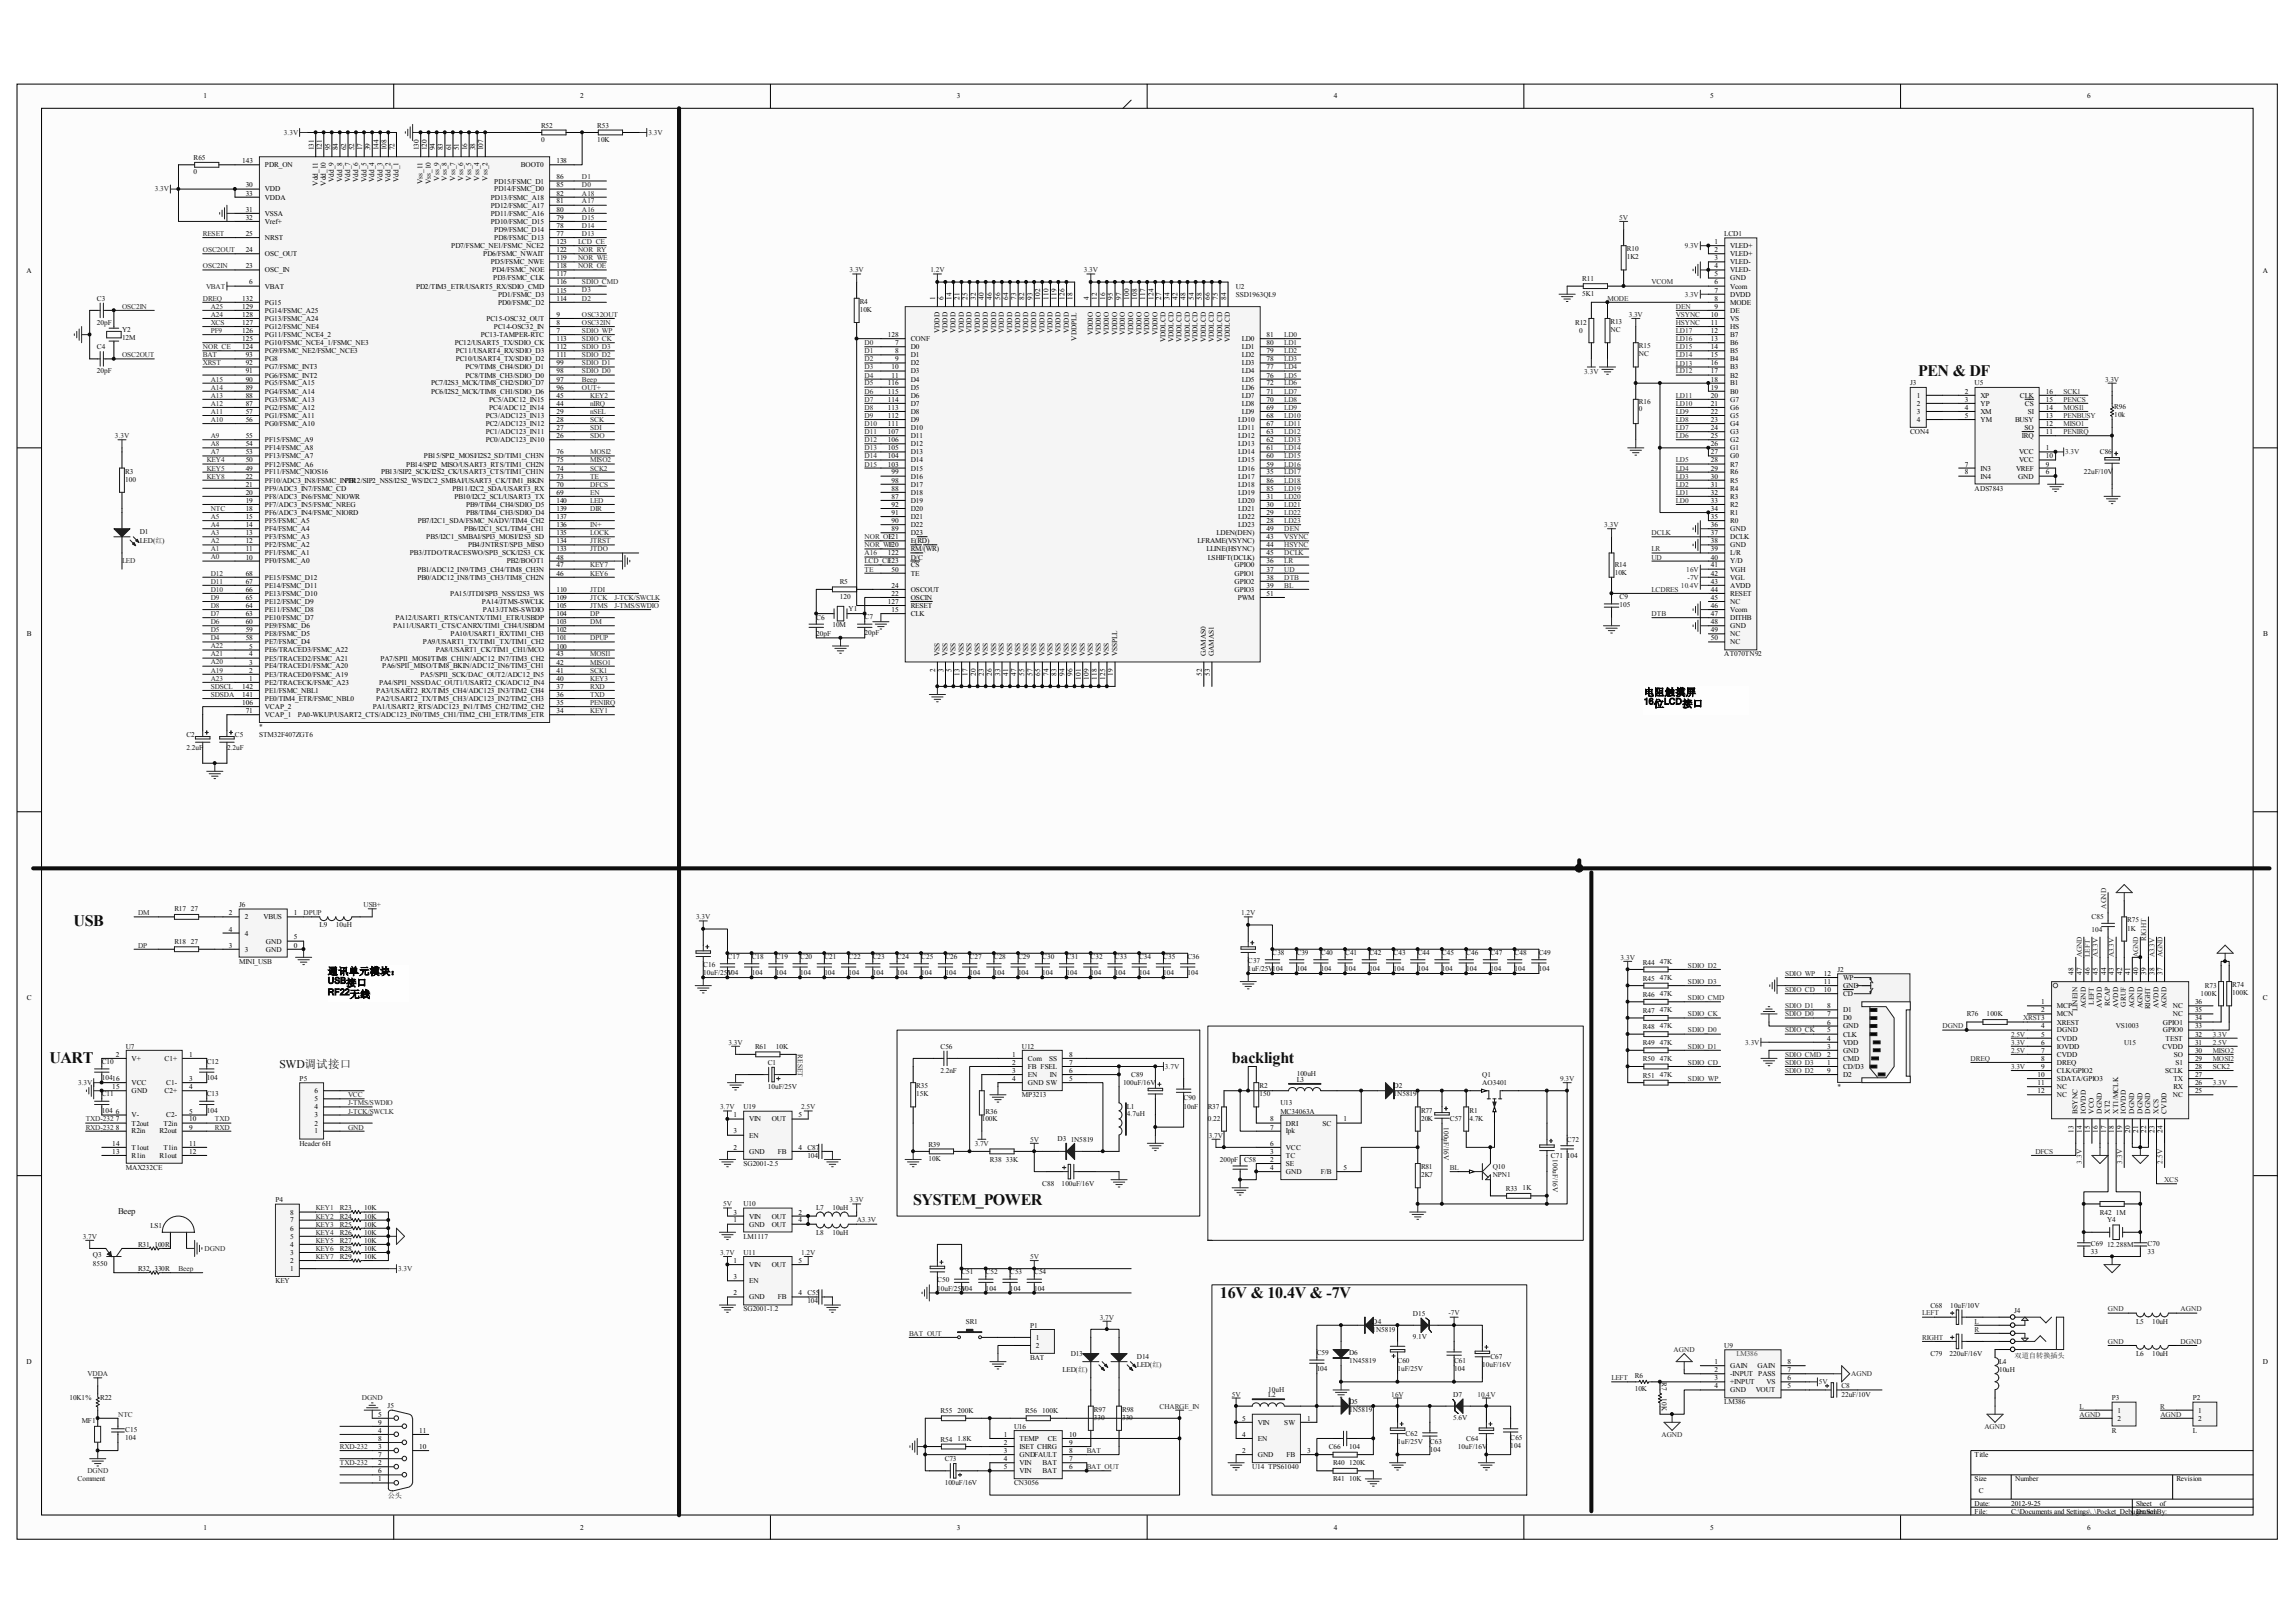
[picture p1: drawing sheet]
<svg xmlns="http://www.w3.org/2000/svg" width="297mm" height="210mm" viewBox="0 0 297 210" stroke-linecap="round" stroke-linejoin="round" font-family="sans-serif">
<defs><g id="words">
<g font-size="2.1" fill="#0e0e0e">
<text x="248.2" y="48.7">PEN &amp; DF</text>
<text x="9.5" y="119.8">USB</text>
<text x="6.4" y="137.5">UART</text>
<text x="159.4" y="137.5">backlight</text>
<text x="118.1" y="155.9">SYSTEM_POWER</text>
<text x="157.9" y="167.9">16V &amp; 10.4V &amp; -7V</text>
</g>
<text font-size="1.5" fill="#0e0e0e" x="36.2" y="138.2">SWD调试接口</text>
<g font-size="1.3">
<text x="212.7" y="90">电阻触摸屏</text>
<text x="214" y="91.5">位</text>
<text x="217.7" y="91.5">接口</text>
<text x="42.4" y="126.1">通讯单元模块：</text>
<text x="44.8" y="127.6">接口</text>
<text x="45.3" y="129.1">无线</text>
</g>
<g font-size="1.1">
<text x="212.7" y="91.1">16</text>
<text x="215.3" y="91.1">LCD</text>
<text x="42.4" y="127.2">USB</text>
<text x="42.4" y="128.7">RF22</text>
</g>
<text font-size="1.1" fill="#0e0e0e" x="15.3" y="157.1">Beep</text>
<g font-size=".9">
<text x="26.3" y="12.7">1</text>
<text x="75.1" y="12.7">2</text>
<text x="123.8" y="12.7">3</text>
<text x="172.6" y="12.7">4</text>
<text x="221.3" y="12.7">5</text>
<text x="270.1" y="12.7">6</text>
<text x="31.3" y="21.1">143</text>
<text x="34.3" y="21.6">PDR_ON</text>
<text x="40.6" y="19.4" transform="rotate(-90 40.6 19.4)">131</text>
<text x="41.1" y="24" transform="rotate(-90 41.1 24)">Vdd_11</text>
<text x="41.7" y="19.4" transform="rotate(-90 41.7 19.4)">121</text>
<text x="42.2" y="24" transform="rotate(-90 42.2 24)">Vdd_10</text>
<text x="42.7" y="19.4" transform="rotate(-90 42.7 19.4)">95</text>
<text x="43.2" y="23.5" transform="rotate(-90 43.2 23.5)">Vdd_9</text>
<text x="43.7" y="19.4" transform="rotate(-90 43.7 19.4)">84</text>
<text x="44.3" y="23.5" transform="rotate(-90 44.3 23.5)">Vdd_8</text>
<text x="44.8" y="19.4" transform="rotate(-90 44.8 19.4)">62</text>
<text x="45.3" y="23.5" transform="rotate(-90 45.3 23.5)">Vdd_7</text>
<text x="45.8" y="19.4" transform="rotate(-90 45.8 19.4)">52</text>
<text x="46.4" y="23.5" transform="rotate(-90 46.4 23.5)">Vdd_6</text>
<text x="46.9" y="19.4" transform="rotate(-90 46.9 19.4)">17</text>
<text x="47.4" y="23.5" transform="rotate(-90 47.4 23.5)">Vdd_5</text>
<text x="47.9" y="19.4" transform="rotate(-90 47.9 19.4)">39</text>
<text x="48.4" y="23.5" transform="rotate(-90 48.4 23.5)">Vdd_4</text>
<text x="49" y="19.4" transform="rotate(-90 49 19.4)">144</text>
<text x="49.5" y="23.5" transform="rotate(-90 49.5 23.5)">Vdd_3</text>
<text x="50" y="19.4" transform="rotate(-90 50 19.4)">108</text>
<text x="50.5" y="23.5" transform="rotate(-90 50.5 23.5)">Vdd_2</text>
<text x="51" y="19.4" transform="rotate(-90 51 19.4)">72</text>
<text x="51.6" y="23.5" transform="rotate(-90 51.6 23.5)">Vdd_1</text>
<text x="54.2" y="19.4" transform="rotate(-90 54.2 19.4)">130</text>
<text x="54.7" y="23.8" transform="rotate(-90 54.7 23.8)">Vss_11</text>
<text x="55.2" y="19.4" transform="rotate(-90 55.2 19.4)">120</text>
<text x="55.7" y="23.8" transform="rotate(-90 55.7 23.8)">Vss_10</text>
<text x="56.3" y="19.4" transform="rotate(-90 56.3 19.4)">94</text>
<text x="56.8" y="23.4" transform="rotate(-90 56.8 23.4)">Vss_9</text>
<text x="57.3" y="19.4" transform="rotate(-90 57.3 19.4)">83</text>
<text x="57.8" y="23.4" transform="rotate(-90 57.8 23.4)">Vss_8</text>
<text x="58.4" y="19.4" transform="rotate(-90 58.4 19.4)">61</text>
<text x="58.9" y="23.4" transform="rotate(-90 58.9 23.4)">Vss_7</text>
<text x="59.4" y="19.4" transform="rotate(-90 59.4 19.4)">51</text>
<text x="59.9" y="23.4" transform="rotate(-90 59.9 23.4)">Vss_6</text>
<text x="60.4" y="19.4" transform="rotate(-90 60.4 19.4)">16</text>
<text x="61" y="23.4" transform="rotate(-90 61 23.4)">Vss_5</text>
<text x="61.5" y="19.4" transform="rotate(-90 61.5 19.4)">38</text>
<text x="62" y="23.4" transform="rotate(-90 62 23.4)">Vss_4</text>
<text x="62.5" y="19.4" transform="rotate(-90 62.5 19.4)">107</text>
<text x="63.1" y="23.4" transform="rotate(-90 63.1 23.4)">Vss_2</text>
<text x="64" y="23.7">PD15/FSMC_D1</text>
<text x="67.4" y="21.6">BOOT0</text>
<text x="72" y="21.1">138</text>
<text x="72" y="23.2">86</text>
<text x="31.8" y="24.3">30</text>
<text x="31.8" y="27.4">31</text>
<text x="31.8" y="28.4">32</text>
<text x="31.8" y="25.3">33</text>
<text x="34.3" y="24.8">VDD</text>
<text x="34.3" y="27.9">VSSA</text>
<text x="34.3" y="29">Vref+</text>
<text x="34.3" y="25.8">VDDA</text>
<text x="63.5" y="29">PD10/FSMC_D15</text>
<text x="63.5" y="27.9">PD11/FSMC_A16</text>
<text x="63.5" y="26.9">PD12/FSMC_A17</text>
<text x="63.5" y="25.8">PD13/FSMC_A18</text>
<text x="64" y="24.8">PD14/FSMC_D0</text>
<text x="72" y="28.4">79</text>
<text x="72" y="27.4">80</text>
<text x="72" y="26.3">81</text>
<text x="72" y="25.3">82</text>
<text x="72" y="29.5">78</text>
<text x="72" y="24.3">85</text>
<text x="3.4" y="35.3">A</text>
<text x="31.8" y="34.7">23</text>
<text x="31.8" y="32.6">24</text>
<text x="31.8" y="30.5">25</text>
<text x="34.3" y="35.2">OSC_IN</text>
<text x="34.3" y="33.1">OSC_OUT</text>
<text x="34.3" y="31.1">NRST</text>
<text x="58.4" y="32.1">PD7/FSMC_NE1/FSMC_NCE2</text>
<text x="62.5" y="33.1">PD6/FSMC_NWAIT</text>
<text x="63.5" y="34.2">PD5/FSMC_NWE</text>
<text x="63.7" y="35.2">PD4/FSMC_NOE</text>
<text x="64" y="31.1">PD8/FSMC_D13</text>
<text x="64" y="30">PD9/FSMC_D14</text>
<text x="72" y="35.8">117</text>
<text x="72" y="33.7">119</text>
<text x="72" y="32.6">122</text>
<text x="72" y="34.7">118</text>
<text x="72" y="30.5">77</text>
<text x="72" y="31.6">123</text>
<text x="221.8" y="31.6">1</text>
<text x="221.8" y="32.6">2</text>
<text x="221.8" y="33.7">3</text>
<text x="221.8" y="34.7">4</text>
<text x="221.8" y="35.8">5</text>
<text x="223.9" y="32.1">VLED+</text>
<text x="223.9" y="33.1">VLED+</text>
<text x="223.9" y="34.2">VLED-</text>
<text x="223.9" y="35.2">VLED-</text>
<text x="292.8" y="35.3">A</text>
<text x="31.3" y="41">128</text>
<text x="31.3" y="40">129</text>
<text x="31.3" y="38.9">132</text>
<text x="32.3" y="36.8">6</text>
<text x="34.3" y="37.3">VBAT</text>
<text x="34.3" y="41.5">PG13/FSMC_A24</text>
<text x="34.3" y="40.5">PG14/FSMC_A25</text>
<text x="34.3" y="39.4">PG15</text>
<text x="53.8" y="37.3">PD2/TIM3_ETR/USART5_RX/SDIO_CMD</text>
<text x="62.9" y="41.5">PC15-OSC32_OUT</text>
<text x="63.8" y="36.3">PD3/FSMC_CLK</text>
<text x="64.5" y="39.4">PD0/FSMC_D2</text>
<text x="64.5" y="38.4">PD1/FSMC_D3</text>
<text x="72" y="38.9">114</text>
<text x="72" y="37.8">115</text>
<text x="72" y="41">9</text>
<text x="72" y="36.8">116</text>
<text x="121" y="38.8" transform="rotate(-90 121 38.8)">1</text>
<text x="122.1" y="38.8" transform="rotate(-90 122.1 38.8)">6</text>
<text x="123.1" y="38.8" transform="rotate(-90 123.1 38.8)">14</text>
<text x="124.2" y="38.8" transform="rotate(-90 124.2 38.8)">21</text>
<text x="125.2" y="38.8" transform="rotate(-90 125.2 38.8)">25</text>
<text x="126.3" y="38.8" transform="rotate(-90 126.3 38.8)">32</text>
<text x="127.3" y="38.8" transform="rotate(-90 127.3 38.8)">40</text>
<text x="128.3" y="38.8" transform="rotate(-90 128.3 38.8)">46</text>
<text x="129.4" y="38.8" transform="rotate(-90 129.4 38.8)">56</text>
<text x="130.5" y="38.8" transform="rotate(-90 130.5 38.8)">64</text>
<text x="131.5" y="38.8" transform="rotate(-90 131.5 38.8)">73</text>
<text x="132.5" y="38.8" transform="rotate(-90 132.5 38.8)">82</text>
<text x="133.6" y="38.8" transform="rotate(-90 133.6 38.8)">93</text>
<text x="134.6" y="38.8" transform="rotate(-90 134.6 38.8)">102</text>
<text x="135.7" y="38.8" transform="rotate(-90 135.7 38.8)">110</text>
<text x="136.7" y="38.8" transform="rotate(-90 136.7 38.8)">119</text>
<text x="137.7" y="38.8" transform="rotate(-90 137.7 38.8)">126</text>
<text x="138.8" y="38.8" transform="rotate(-90 138.8 38.8)">18</text>
<text x="140.9" y="38.8" transform="rotate(-90 140.9 38.8)">4</text>
<text x="141.9" y="38.8" transform="rotate(-90 141.9 38.8)">12</text>
<text x="143" y="38.8" transform="rotate(-90 143 38.8)">16</text>
<text x="144" y="38.8" transform="rotate(-90 144 38.8)">95</text>
<text x="145.1" y="38.8" transform="rotate(-90 145.1 38.8)">97</text>
<text x="146.1" y="38.8" transform="rotate(-90 146.1 38.8)">100</text>
<text x="147.1" y="38.8" transform="rotate(-90 147.1 38.8)">108</text>
<text x="148.2" y="38.8" transform="rotate(-90 148.2 38.8)">117</text>
<text x="149.3" y="38.8" transform="rotate(-90 149.3 38.8)">124</text>
<text x="150.3" y="38.8" transform="rotate(-90 150.3 38.8)">27</text>
<text x="151.3" y="38.8" transform="rotate(-90 151.3 38.8)">34</text>
<text x="152.4" y="38.8" transform="rotate(-90 152.4 38.8)">42</text>
<text x="153.4" y="38.8" transform="rotate(-90 153.4 38.8)">48</text>
<text x="154.5" y="38.8" transform="rotate(-90 154.5 38.8)">54</text>
<text x="155.5" y="38.8" transform="rotate(-90 155.5 38.8)">58</text>
<text x="156.5" y="38.8" transform="rotate(-90 156.5 38.8)">66</text>
<text x="157.6" y="38.8" transform="rotate(-90 157.6 38.8)">75</text>
<text x="158.7" y="38.8" transform="rotate(-90 158.7 38.8)">84</text>
<text x="221.4" y="41">10</text>
<text x="221.8" y="36.8">6</text>
<text x="221.8" y="37.8">7</text>
<text x="221.8" y="38.9">8</text>
<text x="221.8" y="40">9</text>
<text x="223.9" y="36.3">GND</text>
<text x="223.9" y="37.3">Vcom</text>
<text x="223.9" y="38.4">DVDD</text>
<text x="223.9" y="39.4">MODE</text>
<text x="223.9" y="40.5">DE</text>
<text x="223.9" y="41.5">VS</text>
<text x="31.3" y="45.2">124</text>
<text x="31.3" y="44.1">125</text>
<text x="31.3" y="43.1">126</text>
<text x="31.3" y="42">127</text>
<text x="31.8" y="47.3">92</text>
<text x="31.8" y="46.2">93</text>
<text x="34.3" y="47.8">PG7/FSMC_INT3</text>
<text x="34.3" y="46.7">PG8</text>
<text x="34.3" y="45.7">PG9/FSMC_NE2/FSMC_NCE3</text>
<text x="34.3" y="44.7">PG10/FSMC_NCE4_1/FSMC_NE3</text>
<text x="34.3" y="43.6">PG11/FSMC_NCE4_2</text>
<text x="34.3" y="42.5">PG12/FSMC_NE4</text>
<text x="58.8" y="44.7">PC12/USART5_TX/SDIO_CK</text>
<text x="59" y="46.7">PC10/USART4_TX/SDIO_D2</text>
<text x="59" y="45.7">PC11/USART4_RX/SDIO_D3</text>
<text x="60.2" y="47.8">PC9/TIM8_CH4/SDIO_D1</text>
<text x="62.2" y="43.6">PC13-TAMPER-RTC</text>
<text x="63.9" y="42.5">PC14-OSC32_IN</text>
<text x="72" y="43.1">7</text>
<text x="72" y="47.3">99</text>
<text x="72" y="44.1">113</text>
<text x="72" y="42">8</text>
<text x="72" y="46.2">111</text>
<text x="72" y="45.2">112</text>
<text x="114.9" y="43.6">128</text>
<text x="115.3" y="47.8">10</text>
<text x="115.8" y="44.7">7</text>
<text x="115.8" y="45.7">8</text>
<text x="115.8" y="46.7">9</text>
<text x="117.8" y="45.2">D0</text>
<text x="117.8" y="46.2">D1</text>
<text x="117.8" y="47.3">D2</text>
<text x="117.8" y="44.1">CONF</text>
<text x="121.6" y="43.1" transform="rotate(-90 121.6 43.1)">VDDD</text>
<text x="122.6" y="43.1" transform="rotate(-90 122.6 43.1)">VDDD</text>
<text x="123.6" y="43.1" transform="rotate(-90 123.6 43.1)">VDDD</text>
<text x="124.7" y="43.1" transform="rotate(-90 124.7 43.1)">VDDD</text>
<text x="125.7" y="43.1" transform="rotate(-90 125.7 43.1)">VDDD</text>
<text x="126.8" y="43.1" transform="rotate(-90 126.8 43.1)">VDDD</text>
<text x="127.8" y="43.1" transform="rotate(-90 127.8 43.1)">VDDD</text>
<text x="128.9" y="43.1" transform="rotate(-90 128.9 43.1)">VDDD</text>
<text x="129.9" y="43.1" transform="rotate(-90 129.9 43.1)">VDDD</text>
<text x="131" y="43.1" transform="rotate(-90 131 43.1)">VDDD</text>
<text x="132" y="43.1" transform="rotate(-90 132 43.1)">VDDD</text>
<text x="133" y="43.1" transform="rotate(-90 133 43.1)">VDDD</text>
<text x="134.1" y="43.1" transform="rotate(-90 134.1 43.1)">VDDD</text>
<text x="135.2" y="43.1" transform="rotate(-90 135.2 43.1)">VDDD</text>
<text x="136.2" y="43.1" transform="rotate(-90 136.2 43.1)">VDDD</text>
<text x="137.2" y="43.1" transform="rotate(-90 137.2 43.1)">VDDD</text>
<text x="138.3" y="43.1" transform="rotate(-90 138.3 43.1)">VDDD</text>
<text x="139.3" y="44.1" transform="rotate(-90 139.3 44.1)">VDDPLL</text>
<text x="141.4" y="43.3" transform="rotate(-90 141.4 43.3)">VDDIO</text>
<text x="142.4" y="43.3" transform="rotate(-90 142.4 43.3)">VDDIO</text>
<text x="143.5" y="43.3" transform="rotate(-90 143.5 43.3)">VDDIO</text>
<text x="144.6" y="43.3" transform="rotate(-90 144.6 43.3)">VDDIO</text>
<text x="145.6" y="43.3" transform="rotate(-90 145.6 43.3)">VDDIO</text>
<text x="146.6" y="43.3" transform="rotate(-90 146.6 43.3)">VDDIO</text>
<text x="147.7" y="43.3" transform="rotate(-90 147.7 43.3)">VDDIO</text>
<text x="148.7" y="43.3" transform="rotate(-90 148.7 43.3)">VDDIO</text>
<text x="149.8" y="43.3" transform="rotate(-90 149.8 43.3)">VDDIO</text>
<text x="150.8" y="44.3" transform="rotate(-90 150.8 44.3)">VDDLCD</text>
<text x="151.8" y="44.3" transform="rotate(-90 151.8 44.3)">VDDLCD</text>
<text x="152.9" y="44.3" transform="rotate(-90 152.9 44.3)">VDDLCD</text>
<text x="154" y="44.3" transform="rotate(-90 154 44.3)">VDDLCD</text>
<text x="155" y="44.3" transform="rotate(-90 155 44.3)">VDDLCD</text>
<text x="156" y="44.3" transform="rotate(-90 156 44.3)">VDDLCD</text>
<text x="157.1" y="44.3" transform="rotate(-90 157.1 44.3)">VDDLCD</text>
<text x="158.1" y="44.3" transform="rotate(-90 158.1 44.3)">VDDLCD</text>
<text x="159.2" y="44.3" transform="rotate(-90 159.2 44.3)">VDDLCD</text>
<text x="160.7" y="47.3">LD3</text>
<text x="160.7" y="46.2">LD2</text>
<text x="160.7" y="45.2">LD1</text>
<text x="160.7" y="44.1">LD0</text>
<text x="163.9" y="47.8">77</text>
<text x="163.9" y="46.7">78</text>
<text x="163.9" y="45.7">79</text>
<text x="163.9" y="44.7">80</text>
<text x="163.9" y="43.6">81</text>
<text x="221.4" y="42">11</text>
<text x="221.4" y="43.1">12</text>
<text x="221.4" y="44.1">13</text>
<text x="221.4" y="45.2">14</text>
<text x="221.4" y="46.2">15</text>
<text x="221.4" y="47.3">16</text>
<text x="223.9" y="42.5">HS</text>
<text x="223.9" y="43.6">B7</text>
<text x="223.9" y="44.7">B6</text>
<text x="223.9" y="45.7">B5</text>
<text x="223.9" y="46.7">B4</text>
<text x="223.9" y="47.8">B3</text>
<text x="31.8" y="53.5">57</text>
<text x="31.8" y="52.5">87</text>
<text x="31.8" y="51.4">88</text>
<text x="31.8" y="50.4">89</text>
<text x="31.8" y="49.4">90</text>
<text x="31.8" y="48.3">91</text>
<text x="34.3" y="53">PG2/FSMC_A12</text>
<text x="34.3" y="52">PG3/FSMC_A13</text>
<text x="34.3" y="50.9">PG4/FSMC_A14</text>
<text x="34.3" y="49.9">PG5/FSMC_A15</text>
<text x="34.3" y="48.9">PG6/FSMC_INT2</text>
<text x="55.8" y="50.9">PC6/I2S2_MCK/TIM8_CH1/SDIO_D6</text>
<text x="55.8" y="49.9">PC7/I2S3_MCK/TIM8_CH2/SDIO_D7</text>
<text x="60.2" y="48.9">PC8/TIM8_CH3/SDIO_D0</text>
<text x="63.3" y="53">PC4/ADC12_IN14</text>
<text x="63.3" y="52">PC5/ADC12_IN15</text>
<text x="72" y="53.5">29</text>
<text x="72" y="48.3">98</text>
<text x="72" y="52.5">44</text>
<text x="72" y="51.4">45</text>
<text x="72" y="50.4">96</text>
<text x="72" y="49.4">97</text>
<text x="114.9" y="53">113</text>
<text x="114.9" y="52">114</text>
<text x="114.9" y="50.9">115</text>
<text x="114.9" y="49.9">116</text>
<text x="115.3" y="48.8">11</text>
<text x="117.8" y="48.3">D3</text>
<text x="117.8" y="49.4">D4</text>
<text x="117.8" y="53.5">D8</text>
<text x="117.8" y="52.5">D7</text>
<text x="117.8" y="51.4">D6</text>
<text x="117.8" y="50.4">D5</text>
<text x="160.7" y="53.5">LD9</text>
<text x="160.7" y="52.5">LD8</text>
<text x="160.7" y="51.4">LD7</text>
<text x="160.7" y="50.4">LD6</text>
<text x="160.7" y="49.4">LD5</text>
<text x="160.7" y="48.3">LD4</text>
<text x="163.9" y="53">69</text>
<text x="163.9" y="52">70</text>
<text x="163.9" y="50.9">71</text>
<text x="163.9" y="49.9">72</text>
<text x="163.9" y="48.8">76</text>
<text x="221.4" y="48.3">17</text>
<text x="221.4" y="49.4">18</text>
<text x="221.4" y="50.4">19</text>
<text x="221.4" y="51.4">20</text>
<text x="221.4" y="52.5">21</text>
<text x="221.4" y="53.5">22</text>
<text x="223.9" y="48.9">B2</text>
<text x="223.9" y="49.9">B1</text>
<text x="223.9" y="50.9">B0</text>
<text x="223.9" y="52">G7</text>
<text x="223.9" y="53">G6</text>
<text x="248" y="51.4">1</text>
<text x="248" y="52.5">2</text>
<text x="248" y="53.5">3</text>
<text x="254.2" y="50.9">2</text>
<text x="254.2" y="52">3</text>
<text x="254.2" y="53">4</text>
<text x="256.3" y="51.4">XP</text>
<text x="256.3" y="52.5">YP</text>
<text x="256.3" y="53.5">XM</text>
<text x="261.4" y="51.4">CLK</text>
<text x="262" y="52.5">CS</text>
<text x="262.4" y="53.5">SI</text>
<text x="264.7" y="53">14</text>
<text x="264.7" y="52">15</text>
<text x="264.7" y="50.9">16</text>
<text x="31.8" y="59.8">50</text>
<text x="31.8" y="58.8">53</text>
<text x="31.8" y="57.7">54</text>
<text x="31.8" y="56.7">55</text>
<text x="31.8" y="54.6">56</text>
<text x="34.3" y="59.3">PF13/FSMC_A7</text>
<text x="34.3" y="58.2">PF14/FSMC_A8</text>
<text x="34.3" y="57.2">PF15/FSMC_A9</text>
<text x="34.3" y="55.1">PG0/FSMC_A10</text>
<text x="34.3" y="54.1">PG1/FSMC_A11</text>
<text x="54.9" y="59.3">PB15/SPI2_MOSI/I2S2_SD/TIM1_CH3N</text>
<text x="62.9" y="57.2">PC0/ADC123_IN10</text>
<text x="62.9" y="56.2">PC1/ADC123_IN11</text>
<text x="62.9" y="55.1">PC2/ADC123_IN12</text>
<text x="62.9" y="54.1">PC3/ADC123_IN13</text>
<text x="72" y="59.8">75</text>
<text x="72" y="58.8">76</text>
<text x="72" y="56.7">26</text>
<text x="72" y="55.6">27</text>
<text x="72" y="54.6">28</text>
<text x="114.9" y="59.3">104</text>
<text x="114.9" y="58.2">105</text>
<text x="114.9" y="57.2">106</text>
<text x="114.9" y="56.2">107</text>
<text x="114.9" y="55.1">111</text>
<text x="114.9" y="54.1">112</text>
<text x="117.8" y="59.8">D14</text>
<text x="117.8" y="58.8">D13</text>
<text x="117.8" y="57.7">D12</text>
<text x="117.8" y="56.7">D11</text>
<text x="117.8" y="55.6">D10</text>
<text x="117.8" y="54.6">D9</text>
<text x="160.2" y="59.8">LD15</text>
<text x="160.2" y="58.8">LD14</text>
<text x="160.2" y="57.7">LD13</text>
<text x="160.2" y="56.7">LD12</text>
<text x="160.2" y="55.6">LD11</text>
<text x="160.2" y="54.6">LD10</text>
<text x="163.9" y="59.3">60</text>
<text x="163.9" y="58.2">61</text>
<text x="163.9" y="57.2">62</text>
<text x="163.9" y="56.2">63</text>
<text x="163.9" y="55.1">67</text>
<text x="163.9" y="54.1">68</text>
<text x="221.4" y="54.6">23</text>
<text x="221.4" y="55.6">24</text>
<text x="221.4" y="56.7">25</text>
<text x="221.4" y="57.7">26</text>
<text x="221.4" y="58.8">27</text>
<text x="221.4" y="59.8">28</text>
<text x="223.9" y="54.1">G5</text>
<text x="223.9" y="55.1">G4</text>
<text x="223.9" y="56.2">G3</text>
<text x="223.9" y="57.2">G2</text>
<text x="223.9" y="58.2">G1</text>
<text x="223.9" y="59.3">G0</text>
<text x="248" y="54.6">4</text>
<text x="254.2" y="54.1">5</text>
<text x="256.3" y="54.6">YM</text>
<text x="260.7" y="54.6">BUSY</text>
<text x="261.3" y="58.8">VCC</text>
<text x="261.3" y="59.8">VCC</text>
<text x="261.6" y="56.7">IRQ</text>
<text x="262" y="55.6">SO</text>
<text x="264.7" y="54.1">13</text>
<text x="264.7" y="58.2">1</text>
<text x="264.7" y="59.3">10</text>
<text x="264.7" y="56.2">11</text>
<text x="264.7" y="55.1">12</text>
<text x="31.8" y="65.1">19</text>
<text x="31.8" y="64">20</text>
<text x="31.8" y="62.9">21</text>
<text x="31.8" y="61.9">22</text>
<text x="31.8" y="60.9">49</text>
<text x="34.3" y="65.6">PF7/ADC3_IN5/FSMC_NREG</text>
<text x="34.3" y="64.5">PF8/ADC3_IN6/FSMC_NIOWR</text>
<text x="34.3" y="63.5">PF9/ADC3_IN7/FSMC_CD</text>
<text x="34.3" y="62.4">PF10/ADC3_IN8/FSMC_INTR</text>
<text x="34.3" y="61.4">PF11/FSMC_NIOS16</text>
<text x="34.3" y="60.4">PF12/FSMC_A6</text>
<text x="44.6" y="62.4">PB12/SIP2_NSS/I2S2_WS/I2C2_SMBAI/USART3_CK/TIM1_BKIN</text>
<text x="49.3" y="61.4">PB13/SIP2_SCK/I2S2_CK/USART3_CTS/TIM1_CH1N</text>
<text x="52.6" y="60.4">PB14/SPI2_MISO/USART3_RTS/TIM1_CH2N</text>
<text x="58.5" y="63.5">PB11/I2C2_SDA/USART3_RX</text>
<text x="58.8" y="64.5">PB10/I2C2_SCL/USART3_TX</text>
<text x="60.3" y="65.6">PB9/TIM4_CH4/SDIO_D5</text>
<text x="72" y="62.9">70</text>
<text x="72" y="61.9">73</text>
<text x="72" y="64">69</text>
<text x="72" y="60.9">74</text>
<text x="72" y="65.1">140</text>
<text x="114.9" y="60.4">103</text>
<text x="115.3" y="64.5">87</text>
<text x="115.3" y="63.5">88</text>
<text x="115.3" y="65.6">92</text>
<text x="115.3" y="62.4">98</text>
<text x="115.3" y="61.4">99</text>
<text x="117.8" y="65.1">D19</text>
<text x="117.8" y="64">D18</text>
<text x="117.8" y="62.9">D17</text>
<text x="117.8" y="61.9">D16</text>
<text x="117.8" y="60.9">D15</text>
<text x="160.2" y="65.1">LD20</text>
<text x="160.2" y="61.9">LD17</text>
<text x="160.2" y="60.9">LD16</text>
<text x="160.2" y="64">LD19</text>
<text x="160.2" y="62.9">LD18</text>
<text x="163.9" y="65.6">30</text>
<text x="163.9" y="64.5">31</text>
<text x="163.9" y="61.4">35</text>
<text x="163.9" y="60.4">59</text>
<text x="163.9" y="63.5">85</text>
<text x="163.9" y="62.4">86</text>
<text x="221.4" y="60.9">29</text>
<text x="221.4" y="61.9">30</text>
<text x="221.4" y="62.9">31</text>
<text x="221.4" y="64">32</text>
<text x="221.4" y="65.1">33</text>
<text x="223.9" y="60.4">R7</text>
<text x="223.9" y="61.4">R6</text>
<text x="223.9" y="62.4">R5</text>
<text x="223.9" y="63.5">R4</text>
<text x="223.9" y="64.5">R3</text>
<text x="223.9" y="65.6">R2</text>
<text x="254.2" y="60.4">7</text>
<text x="254.2" y="61.4">8</text>
<text x="256.3" y="60.9">IN3</text>
<text x="256.3" y="61.9">IN4</text>
<text x="260.9" y="60.9">VREF</text>
<text x="261.1" y="61.9">GND</text>
<text x="264.7" y="61.4">6</text>
<text x="264.7" y="60.4">9</text>
<text x="31.8" y="71.3">11</text>
<text x="31.8" y="70.3">12</text>
<text x="31.8" y="69.3">13</text>
<text x="31.8" y="68.2">14</text>
<text x="31.8" y="67.1">15</text>
<text x="31.8" y="66.1">18</text>
<text x="34.3" y="71.8">PF1/FSMC_A1</text>
<text x="34.3" y="70.8">PF2/FSMC_A2</text>
<text x="34.3" y="69.8">PF3/FSMC_A3</text>
<text x="34.3" y="68.7">PF4/FSMC_A4</text>
<text x="34.3" y="67.7">PF5/FSMC_A5</text>
<text x="34.3" y="66.6">PF6/ADC3_IN4/FSMC_NIORD</text>
<text x="53" y="71.8">PB3/JTDO/TRACESWO/SPI3_SCK/I2S3_CK</text>
<text x="54.1" y="67.7">PB7/I2C1_SDA/FSMC_NADV/TIM4_CH2</text>
<text x="55.2" y="69.8">PB5/I2C1_SMBAI/SPI3_MOSI/I2S3_SD</text>
<text x="60.1" y="68.7">PB6/I2C1_SCL/TIM4_CH1</text>
<text x="60.3" y="66.6">PB8/TIM4_CH3/SDIO_D4</text>
<text x="60.6" y="70.8">PB4/JNTRST/SPI3_MISO</text>
<text x="72" y="70.3">134</text>
<text x="72" y="67.1">137</text>
<text x="72" y="71.3">133</text>
<text x="72" y="69.3">135</text>
<text x="72" y="68.2">136</text>
<text x="72" y="66.1">139</text>
<text x="114.9" y="70.8">120</text>
<text x="114.9" y="69.8">121</text>
<text x="114.9" y="71.8">122</text>
<text x="115.3" y="68.7">89</text>
<text x="115.3" y="67.7">90</text>
<text x="115.3" y="66.6">91</text>
<text x="117.8" y="69.3">D23</text>
<text x="117.8" y="68.2">D22</text>
<text x="117.8" y="67.1">D21</text>
<text x="117.8" y="66.1">D20</text>
<text x="117.8" y="71.3">RM/(WR)</text>
<text x="117.8" y="70.3">E(RD)</text>
<text x="155" y="70.3">LFRAME(VSYNC)</text>
<text x="156.1" y="71.3">LLINE(HSYNC)</text>
<text x="157.4" y="69.3">LDEN(DEN)</text>
<text x="160.2" y="68.2">LD23</text>
<text x="160.2" y="67.1">LD22</text>
<text x="160.2" y="66.1">LD21</text>
<text x="163.9" y="69.8">43</text>
<text x="163.9" y="71.8">45</text>
<text x="163.9" y="68.7">49</text>
<text x="163.9" y="67.7">28</text>
<text x="163.9" y="66.6">29</text>
<text x="163.9" y="70.8">44</text>
<text x="221.4" y="66.1">34</text>
<text x="221.4" y="67.1">35</text>
<text x="221.4" y="68.2">36</text>
<text x="221.4" y="69.3">37</text>
<text x="221.4" y="70.3">38</text>
<text x="221.4" y="71.3">39</text>
<text x="223.9" y="66.6">R1</text>
<text x="223.9" y="67.7">R0</text>
<text x="223.9" y="68.7">GND</text>
<text x="223.9" y="69.8">DCLK</text>
<text x="223.9" y="70.8">GND</text>
<text x="223.9" y="71.8">L/R</text>
<text x="31.8" y="72.4">10</text>
<text x="31.8" y="77.6">65</text>
<text x="31.8" y="76.6">66</text>
<text x="31.8" y="75.5">67</text>
<text x="31.8" y="74.5">68</text>
<text x="34.3" y="72.9">PF0/FSMC_A0</text>
<text x="34.3" y="77.1">PE13/FSMC_D10</text>
<text x="34.3" y="76">PE14/FSMC_D11</text>
<text x="34.3" y="75">PE15/FSMC_D12</text>
<text x="54" y="75">PB0/ADC12_IN8/TIM3_CH3/TIM8_CH2N</text>
<text x="54" y="74">PB1/ADC12_IN9/TIM3_CH4/TIM8_CH3N</text>
<text x="58.2" y="77.1">PA15/JTDI/SPI3_NSS/I2S3_WS</text>
<text x="65.6" y="72.9">PB2/BOOT1</text>
<text x="72" y="76.6">110</text>
<text x="72" y="74.5">46</text>
<text x="72" y="73.4">47</text>
<text x="72" y="72.4">48</text>
<text x="72" y="77.6">109</text>
<text x="114.9" y="72.9">123</text>
<text x="115.3" y="77.1">22</text>
<text x="115.3" y="76">24</text>
<text x="115.3" y="74">50</text>
<text x="117.8" y="77.6">OSCIN</text>
<text x="117.8" y="76.6">OSCOUT</text>
<text x="117.8" y="74.5">TE</text>
<text x="117.8" y="72.4">D/C</text>
<text x="117.8" y="73.4">CS</text>
<text x="156.3" y="72.4">LSHIFT(DCLK)</text>
<text x="159.8" y="73.4">GPIO0</text>
<text x="159.8" y="74.5">GPIO1</text>
<text x="159.8" y="75.5">GPIO2</text>
<text x="159.8" y="76.6">GPIO3</text>
<text x="160.2" y="77.6">PWM</text>
<text x="163.9" y="72.9">36</text>
<text x="163.9" y="74">37</text>
<text x="163.9" y="75">38</text>
<text x="163.9" y="76">39</text>
<text x="163.9" y="77.1">51</text>
<text x="221.4" y="72.4">40</text>
<text x="221.4" y="73.4">41</text>
<text x="221.4" y="74.5">42</text>
<text x="221.4" y="75.5">43</text>
<text x="221.4" y="76.6">44</text>
<text x="221.4" y="77.6">45</text>
<text x="223.9" y="72.9">Y/D</text>
<text x="223.9" y="74">VGH</text>
<text x="223.9" y="75">VGL</text>
<text x="223.9" y="76">AVDD</text>
<text x="223.9" y="77.1">RESET</text>
<text x="3.5" y="82.3">B</text>
<text x="31.8" y="82.8">58</text>
<text x="31.8" y="81.8">59</text>
<text x="31.8" y="80.7">60</text>
<text x="31.8" y="79.7">63</text>
<text x="31.8" y="78.7">64</text>
<text x="32.3" y="83.9">5</text>
<text x="34.3" y="83.4">PE7/FSMC_D4</text>
<text x="34.3" y="82.3">PE8/FSMC_D5</text>
<text x="34.3" y="81.3">PE9/FSMC_D6</text>
<text x="34.3" y="80.2">PE10/FSMC_D7</text>
<text x="34.3" y="79.2">PE11/FSMC_D8</text>
<text x="34.3" y="78.1">PE12/FSMC_D9</text>
<text x="50.9" y="81.3">PA11/USART1_CTS/CANRX/TIM1_CH4/USBDM</text>
<text x="51.2" y="80.2">PA12/USART1_RTS/CANTX/TIM1_ETR/USBDP</text>
<text x="54.7" y="83.4">PA9/USART1_TX/TIM1_TX/TIM1_CH2</text>
<text x="58.3" y="82.3">PA10/USART1_RX/TIM1_CH3</text>
<text x="62.4" y="78.1">PA14/JTMS-SWCLK</text>
<text x="62.5" y="79.2">PA13/JTMS-SWDIO</text>
<text x="72" y="80.7">103</text>
<text x="72" y="78.7">105</text>
<text x="72" y="83.9">100</text>
<text x="72" y="82.8">101</text>
<text x="72" y="81.8">102</text>
<text x="72" y="79.7">104</text>
<text x="114.9" y="78.1">127</text>
<text x="115.3" y="79.2">15</text>
<text x="117.8" y="79.7">CLK</text>
<text x="117.8" y="78.7">RESET</text>
<text x="221.4" y="78.7">46</text>
<text x="221.4" y="79.7">47</text>
<text x="221.4" y="80.7">48</text>
<text x="221.4" y="81.8">49</text>
<text x="221.4" y="82.8">50</text>
<text x="223.9" y="78.1">NC</text>
<text x="223.9" y="79.2">Vcom</text>
<text x="223.9" y="80.2">DITHB</text>
<text x="223.9" y="81.3">GND</text>
<text x="223.9" y="82.3">NC</text>
<text x="223.9" y="83.4">NC</text>
<text x="292.8" y="82.3">B</text>
<text x="31.3" y="89.1">142</text>
<text x="32.3" y="88.1">1</text>
<text x="32.3" y="87">2</text>
<text x="32.3" y="86">3</text>
<text x="32.3" y="84.9">4</text>
<text x="34.3" y="88.6">PE2/TRACECK/FSMC_A23</text>
<text x="34.3" y="87.5">PE3/TRACED0/FSMC_A19</text>
<text x="34.3" y="86.5">PE4/TRACED1/FSMC_A20</text>
<text x="34.3" y="85.5">PE5/TRACED2/FSMC_A21</text>
<text x="34.3" y="84.4">PE6/TRACED3/FSMC_A22</text>
<text x="34.3" y="89.7">PE1/FSMC_NBL1</text>
<text x="48.7" y="89.7">PA3/USART2_RX/TIM5_CH4/ADC123_IN3/TIM2_CH4</text>
<text x="49.1" y="88.6">PA4/SPI1_NSS/DAC_OUT1/USART2_CK/ADC12_IN4</text>
<text x="49.2" y="85.5">PA7/SPI1_MOSI/TIM8_CH1N/ADC12_IN7/TIM3_CH2</text>
<text x="49.4" y="86.5">PA6/SPI1_MISO/TIM8_BKIN/ADC12_IN6/TIM3_CH1</text>
<text x="54.4" y="87.5">PA5/SPI1_SCK/DAC_OUT2/ADC12_IN5</text>
<text x="56.4" y="84.4">PA8/USART1_CK/TIM1_CH1/MCO</text>
<text x="72" y="84.9">43</text>
<text x="72" y="89.1">37</text>
<text x="72" y="88.1">40</text>
<text x="72" y="87">41</text>
<text x="72" y="86">42</text>
<text x="121" y="87" transform="rotate(-90 121 87)">2</text>
<text x="121.6" y="84.9" transform="rotate(-90 121.6 84.9)">VSS</text>
<text x="122.1" y="87" transform="rotate(-90 122.1 87)">3</text>
<text x="122.6" y="84.9" transform="rotate(-90 122.6 84.9)">VSS</text>
<text x="123.1" y="87" transform="rotate(-90 123.1 87)">5</text>
<text x="123.6" y="84.9" transform="rotate(-90 123.6 84.9)">VSS</text>
<text x="124.2" y="87.4" transform="rotate(-90 124.2 87.4)">13</text>
<text x="124.7" y="84.9" transform="rotate(-90 124.7 84.9)">VSS</text>
<text x="125.2" y="87.4" transform="rotate(-90 125.2 87.4)">17</text>
<text x="125.7" y="84.9" transform="rotate(-90 125.7 84.9)">VSS</text>
<text x="126.3" y="87.4" transform="rotate(-90 126.3 87.4)">20</text>
<text x="126.8" y="84.9" transform="rotate(-90 126.8 84.9)">VSS</text>
<text x="127.3" y="87.4" transform="rotate(-90 127.3 87.4)">23</text>
<text x="127.8" y="84.9" transform="rotate(-90 127.8 84.9)">VSS</text>
<text x="128.3" y="87.4" transform="rotate(-90 128.3 87.4)">26</text>
<text x="128.9" y="84.9" transform="rotate(-90 128.9 84.9)">VSS</text>
<text x="129.4" y="87.4" transform="rotate(-90 129.4 87.4)">33</text>
<text x="129.9" y="84.9" transform="rotate(-90 129.9 84.9)">VSS</text>
<text x="130.5" y="87.4" transform="rotate(-90 130.5 87.4)">41</text>
<text x="131" y="84.9" transform="rotate(-90 131 84.9)">VSS</text>
<text x="131.5" y="87.4" transform="rotate(-90 131.5 87.4)">47</text>
<text x="132" y="84.9" transform="rotate(-90 132 84.9)">VSS</text>
<text x="132.5" y="87.4" transform="rotate(-90 132.5 87.4)">55</text>
<text x="133" y="84.9" transform="rotate(-90 133 84.9)">VSS</text>
<text x="133.6" y="87.4" transform="rotate(-90 133.6 87.4)">57</text>
<text x="134.1" y="84.9" transform="rotate(-90 134.1 84.9)">VSS</text>
<text x="134.6" y="87.4" transform="rotate(-90 134.6 87.4)">65</text>
<text x="135.2" y="84.9" transform="rotate(-90 135.2 84.9)">VSS</text>
<text x="135.7" y="87.4" transform="rotate(-90 135.7 87.4)">74</text>
<text x="136.2" y="84.9" transform="rotate(-90 136.2 84.9)">VSS</text>
<text x="136.7" y="87.4" transform="rotate(-90 136.7 87.4)">83</text>
<text x="137.2" y="84.9" transform="rotate(-90 137.2 84.9)">VSS</text>
<text x="137.7" y="87.4" transform="rotate(-90 137.7 87.4)">94</text>
<text x="138.3" y="84.9" transform="rotate(-90 138.3 84.9)">VSS</text>
<text x="138.8" y="87.4" transform="rotate(-90 138.8 87.4)">96</text>
<text x="139.3" y="84.9" transform="rotate(-90 139.3 84.9)">VSS</text>
<text x="139.9" y="87.9" transform="rotate(-90 139.9 87.9)">101</text>
<text x="140.4" y="84.9" transform="rotate(-90 140.4 84.9)">VSS</text>
<text x="140.9" y="87.9" transform="rotate(-90 140.9 87.9)">109</text>
<text x="141.4" y="84.9" transform="rotate(-90 141.4 84.9)">VSS</text>
<text x="141.9" y="87.9" transform="rotate(-90 141.9 87.9)">118</text>
<text x="142.4" y="84.9" transform="rotate(-90 142.4 84.9)">VSS</text>
<text x="143" y="87.9" transform="rotate(-90 143 87.9)">125</text>
<text x="143.5" y="84.9" transform="rotate(-90 143.5 84.9)">VSS</text>
<text x="144" y="87.4" transform="rotate(-90 144 87.4)">19</text>
<text x="144.6" y="84.9" transform="rotate(-90 144.6 84.9)">VSSPLL</text>
<text x="155.5" y="87.4" transform="rotate(-90 155.5 87.4)">52</text>
<text x="156" y="84.9" transform="rotate(-90 156 84.9)">GAMAS0</text>
<text x="156.5" y="87.4" transform="rotate(-90 156.5 87.4)">53</text>
<text x="157.1" y="84.9" transform="rotate(-90 157.1 84.9)">GAMAS1</text>
<text x="31.3" y="91.2">106</text>
<text x="31.3" y="90.2">141</text>
<text x="31.8" y="92.2">71</text>
<text x="34.3" y="92.8">VCAP_1</text>
<text x="34.3" y="91.7">VCAP_2</text>
<text x="34.3" y="90.7">PE0/TIM4_ETR/FSMC_NBL0</text>
<text x="38.5" y="92.8">PA0-WKUP/USART2_CTS/ADC123_IN0/TIM5_CH1/TIM2_CH1_ETR/TIM8_ETR</text>
<text x="48.3" y="91.7">PA1/USART2_RTS/ADC123_IN1/TIM5_CH2/TIM2_CH2</text>
<text x="48.7" y="90.7">PA2/USART2_TX/TIM5_CH3/ADC123_IN2/TIM2_CH3</text>
<text x="72" y="91.2">35</text>
<text x="72" y="92.2">34</text>
<text x="72" y="90.2">36</text>
<text x="29.6" y="118.4">2</text>
<text x="31.7" y="118.9">2</text>
<text x="34.1" y="118.9">VBUS</text>
<text x="38" y="118.4">1</text>
<text x="29.6" y="122.6">3</text>
<text x="29.6" y="120.5">4</text>
<text x="31.7" y="123.1">3</text>
<text x="31.7" y="121">4</text>
<text x="34.4" y="122.1">GND</text>
<text x="34.4" y="123.1">GND</text>
<text x="38" y="121.5">5</text>
<text x="38" y="122.6">0</text>
<text x="3.5" y="129.4">C</text>
<text x="236" y="128.4">10</text>
<text x="236" y="127.3">11</text>
<text x="236" y="126.2">12</text>
<text x="236.5" y="130.4">8</text>
<text x="236.5" y="131.5">7</text>
<text x="238.5" y="131">D1</text>
<text x="238.5" y="132">D0</text>
<text x="238.5" y="128.9">CD</text>
<text x="238.5" y="127.8">GND</text>
<text x="238.5" y="126.8">WP</text>
<text x="264.1" y="129.9">1</text>
<text x="264.1" y="131">2</text>
<text x="266.2" y="130.4">MCP</text>
<text x="266.2" y="131.5">MCN</text>
<text x="268.3" y="126.2" transform="rotate(-90 268.3 126.2)">48</text>
<text x="268.8" y="130.9" transform="rotate(-90 268.8 130.9)">LINEIN</text>
<text x="269.4" y="126.2" transform="rotate(-90 269.4 126.2)">47</text>
<text x="269.9" y="130.4" transform="rotate(-90 269.9 130.4)">AGND</text>
<text x="270.4" y="126.2" transform="rotate(-90 270.4 126.2)">46</text>
<text x="271" y="130" transform="rotate(-90 271 130)">LEFT</text>
<text x="271.5" y="126.2" transform="rotate(-90 271.5 126.2)">45</text>
<text x="272" y="130.4" transform="rotate(-90 272 130.4)">AVDD</text>
<text x="272.5" y="126.2" transform="rotate(-90 272.5 126.2)">44</text>
<text x="273" y="130.2" transform="rotate(-90 273 130.2)">RCAP</text>
<text x="273.5" y="126.2" transform="rotate(-90 273.5 126.2)">43</text>
<text x="274.1" y="130.4" transform="rotate(-90 274.1 130.4)">AVDD</text>
<text x="274.6" y="126.2" transform="rotate(-90 274.6 126.2)">42</text>
<text x="275.1" y="130.2" transform="rotate(-90 275.1 130.2)">GRUF</text>
<text x="275.6" y="126.2" transform="rotate(-90 275.6 126.2)">41</text>
<text x="276.2" y="130.4" transform="rotate(-90 276.2 130.4)">AGND</text>
<text x="276.7" y="126.2" transform="rotate(-90 276.7 126.2)">40</text>
<text x="277.2" y="130.4" transform="rotate(-90 277.2 130.4)">AGND</text>
<text x="277.7" y="126.2" transform="rotate(-90 277.7 126.2)">39</text>
<text x="278.2" y="130.6" transform="rotate(-90 278.2 130.6)">RIGHT</text>
<text x="278.8" y="126.2" transform="rotate(-90 278.8 126.2)">38</text>
<text x="279.3" y="130.4" transform="rotate(-90 279.3 130.4)">AVDD</text>
<text x="279.8" y="126.2" transform="rotate(-90 279.8 126.2)">37</text>
<text x="280.3" y="130.4" transform="rotate(-90 280.3 130.4)">AGND</text>
<text x="281.2" y="131.5">NC</text>
<text x="281.2" y="130.4">NC</text>
<text x="284" y="131">35</text>
<text x="284" y="129.9">36</text>
<text x="284" y="132">34</text>
<text x="292.8" y="129.4">C</text>
<text x="15" y="136.7">2</text>
<text x="17" y="137.2">V+</text>
<text x="21.3" y="137.2">C1+</text>
<text x="24.5" y="136.7">1</text>
<text x="131" y="136.7">1</text>
<text x="131" y="137.8">2</text>
<text x="133" y="137.2">Com</text>
<text x="135.7" y="137.2">SS</text>
<text x="138.3" y="136.7">8</text>
<text x="138.3" y="137.8">7</text>
<text x="236.5" y="133.6">5</text>
<text x="236.5" y="132.5">6</text>
<text x="236.5" y="134.6">4</text>
<text x="236.5" y="135.7">3</text>
<text x="236.5" y="136.7">2</text>
<text x="236.5" y="137.8">1</text>
<text x="238.5" y="134.1">CLK</text>
<text x="238.5" y="133.1">GND</text>
<text x="238.5" y="135.2">VDD</text>
<text x="238.5" y="136.2">GND</text>
<text x="238.5" y="137.2">CMD</text>
<text x="264.1" y="133.1">4</text>
<text x="264.1" y="134.1">5</text>
<text x="264.1" y="135.2">6</text>
<text x="264.1" y="136.2">7</text>
<text x="264.1" y="137.2">8</text>
<text x="266.2" y="132.5">XREST</text>
<text x="266.2" y="133.6">DGND</text>
<text x="266.2" y="134.6">CVDD</text>
<text x="266.2" y="135.7">IOVDD</text>
<text x="266.2" y="136.7">CVDD</text>
<text x="266.2" y="137.8">DREQ</text>
<text x="279.8" y="135.7">CVDD</text>
<text x="279.9" y="133.6">GPIO0</text>
<text x="279.9" y="132.5">GPIO1</text>
<text x="280.2" y="134.6">TEST</text>
<text x="281.3" y="136.7">SO</text>
<text x="281.5" y="137.8">S1</text>
<text x="284" y="137.2">29</text>
<text x="284" y="136.2">30</text>
<text x="284" y="135.2">31</text>
<text x="284" y="133.1">33</text>
<text x="284" y="134.1">32</text>
<text x="14.5" y="140.9">15</text>
<text x="17" y="141.4">GND</text>
<text x="17" y="140.4">VCC</text>
<text x="21.3" y="141.4">C2+</text>
<text x="21.5" y="140.4">C1-</text>
<text x="24.5" y="140.9">4</text>
<text x="24.5" y="139.9">3</text>
<text x="40.7" y="143.5">4</text>
<text x="40.7" y="142.5">5</text>
<text x="40.7" y="141.4">6</text>
<text x="131" y="138.8">3</text>
<text x="131" y="139.9">4</text>
<text x="133" y="138.3">FB FSEL</text>
<text x="133" y="139.3">EN</text>
<text x="133" y="140.4">GND SW</text>
<text x="135.8" y="139.3">IN</text>
<text x="138.3" y="138.8">6</text>
<text x="138.3" y="139.9">5</text>
<text x="236.5" y="138.8">9</text>
<text x="238.5" y="138.3">CD/D3</text>
<text x="238.5" y="139.3">D2</text>
<text x="263.7" y="139.3">10</text>
<text x="263.7" y="140.4">11</text>
<text x="263.7" y="141.4">12</text>
<text x="264.1" y="138.3">9</text>
<text x="266.2" y="138.8">CLK/GPIO2</text>
<text x="266.2" y="139.9">SDATA/GPIO3</text>
<text x="266.2" y="140.9">NC</text>
<text x="266.2" y="141.9">NC</text>
<text x="280.2" y="138.8">SCLK</text>
<text x="281.2" y="141.9">NC</text>
<text x="281.2" y="140.9">RX</text>
<text x="281.2" y="139.9">TX</text>
<text x="284" y="141.4">25</text>
<text x="284" y="140.4">26</text>
<text x="284" y="139.3">27</text>
<text x="284" y="138.3">28</text>
<text x="14.5" y="149.3">13</text>
<text x="14.5" y="148.2">14</text>
<text x="15" y="144.1">6</text>
<text x="15" y="145.1">7</text>
<text x="15" y="146.1">8</text>
<text x="17" y="144.6">V-</text>
<text x="17" y="145.6">T2out</text>
<text x="17" y="146.6">R2in</text>
<text x="17" y="149.8">R1in</text>
<text x="17" y="148.8">T1out</text>
<text x="20.7" y="146.6">R2out</text>
<text x="20.7" y="149.8">R1out</text>
<text x="21.2" y="145.6">T2in</text>
<text x="21.2" y="148.8">T1in</text>
<text x="21.5" y="144.6">C2-</text>
<text x="24.5" y="144.1">5</text>
<text x="24.5" y="145.1">10</text>
<text x="24.5" y="148.2">11</text>
<text x="24.5" y="146.1">9</text>
<text x="24.5" y="149.3">12</text>
<text x="40.7" y="146.6">1</text>
<text x="40.7" y="145.6">2</text>
<text x="40.7" y="144.6">3</text>
<text x="94.9" y="148.8">2</text>
<text x="94.9" y="144.6">1</text>
<text x="94.9" y="146.6">3</text>
<text x="96.9" y="149.3">GND</text>
<text x="96.9" y="145.1">VIN</text>
<text x="96.9" y="147.2">EN</text>
<text x="99.9" y="145.1">OUT</text>
<text x="100.7" y="149.3">FB</text>
<text x="103.3" y="148.8">4</text>
<text x="103.3" y="144.6">5</text>
<text x="164.4" y="149.3">3</text>
<text x="164.4" y="148.2">6</text>
<text x="164.4" y="146.1">7</text>
<text x="164.4" y="145.1">8</text>
<text x="166.4" y="149.8">TC</text>
<text x="166.4" y="148.8">VCC</text>
<text x="166.4" y="146.6">Ipk</text>
<text x="166.4" y="145.6">DRI</text>
<text x="171.1" y="145.6">SC</text>
<text x="173.8" y="145.1">1</text>
<text x="268.3" y="146.6" transform="rotate(-90 268.3 146.6)">13</text>
<text x="268.8" y="144.1" transform="rotate(-90 268.8 144.1)">BSYNC</text>
<text x="269.4" y="146.6" transform="rotate(-90 269.4 146.6)">14</text>
<text x="269.9" y="144.1" transform="rotate(-90 269.9 144.1)">IOVDD</text>
<text x="270.4" y="146.6" transform="rotate(-90 270.4 146.6)">15</text>
<text x="271" y="144.1" transform="rotate(-90 271 144.1)">VCO</text>
<text x="271.5" y="146.6" transform="rotate(-90 271.5 146.6)">16</text>
<text x="272" y="144.1" transform="rotate(-90 272 144.1)">DGND</text>
<text x="272.5" y="146.6" transform="rotate(-90 272.5 146.6)">17</text>
<text x="273" y="144.1" transform="rotate(-90 273 144.1)">XT2</text>
<text x="273.5" y="146.6" transform="rotate(-90 273.5 146.6)">18</text>
<text x="274.1" y="144.1" transform="rotate(-90 274.1 144.1)">XT1/MCLK</text>
<text x="274.6" y="146.6" transform="rotate(-90 274.6 146.6)">19</text>
<text x="275.1" y="144.1" transform="rotate(-90 275.1 144.1)">IOVDD</text>
<text x="275.6" y="146.6" transform="rotate(-90 275.6 146.6)">20</text>
<text x="276.2" y="144.1" transform="rotate(-90 276.2 144.1)">DGND</text>
<text x="276.7" y="146.6" transform="rotate(-90 276.7 146.6)">21</text>
<text x="277.2" y="144.1" transform="rotate(-90 277.2 144.1)">DGND</text>
<text x="277.7" y="146.6" transform="rotate(-90 277.7 146.6)">22</text>
<text x="278.2" y="144.1" transform="rotate(-90 278.2 144.1)">DGND</text>
<text x="278.8" y="146.6" transform="rotate(-90 278.8 146.6)">23</text>
<text x="279.3" y="144.1" transform="rotate(-90 279.3 144.1)">XCS</text>
<text x="279.8" y="146.6" transform="rotate(-90 279.8 146.6)">24</text>
<text x="280.3" y="144.1" transform="rotate(-90 280.3 144.1)">CVDD</text>
<text x="164.4" y="150.3">2</text>
<text x="164.4" y="151.4">4</text>
<text x="166.4" y="150.8">SE</text>
<text x="166.4" y="151.9">GND</text>
<text x="170.9" y="151.9">F/B</text>
<text x="173.8" y="151.4">5</text>
<text x="37.5" y="161.3">4</text>
<text x="37.5" y="160.3">5</text>
<text x="37.5" y="159.2">6</text>
<text x="37.5" y="158.2">7</text>
<text x="37.5" y="157.1">8</text>
<text x="94.9" y="157.1">3</text>
<text x="94.9" y="158.2">1</text>
<text x="96.9" y="157.6">VIN</text>
<text x="96.9" y="158.7">GND</text>
<text x="99.9" y="157.6">OUT</text>
<text x="99.9" y="158.7">OUT</text>
<text x="103.3" y="157.1">2</text>
<text x="103.3" y="158.2">4</text>
<text x="37.5" y="164.5">1</text>
<text x="37.5" y="163.4">2</text>
<text x="37.5" y="162.3">3</text>
<text x="94.9" y="167.6">2</text>
<text x="94.9" y="163.4">1</text>
<text x="94.9" y="165.5">3</text>
<text x="96.9" y="163.9">VIN</text>
<text x="96.9" y="166">EN</text>
<text x="99.9" y="163.9">OUT</text>
<text x="103.3" y="167.6">4</text>
<text x="103.3" y="163.4">5</text>
<text x="96.9" y="168.1">GND</text>
<text x="100.7" y="168.1">FB</text>
<text x="134" y="173.4">1</text>
<text x="3.4" y="176.5">D</text>
<text x="134" y="174.4">2</text>
<text x="221.8" y="176.5">1</text>
<text x="221.8" y="177.5">2</text>
<text x="221.8" y="178.6">3</text>
<text x="221.8" y="179.6">4</text>
<text x="223.9" y="177">GAIN</text>
<text x="223.9" y="178.1">-INPUT</text>
<text x="223.9" y="179.1">+INPUT</text>
<text x="227.4" y="177">GAIN</text>
<text x="227.5" y="178.1">PASS</text>
<text x="228.6" y="179.1">VS</text>
<text x="231.3" y="178.6">6</text>
<text x="231.3" y="176.5">8</text>
<text x="231.3" y="179.6">5</text>
<text x="231.3" y="177.5">7</text>
<text x="292.8" y="176.5">D</text>
<text x="48.9" y="183.3">5</text>
<text x="48.9" y="185.4">4</text>
<text x="48.9" y="184.3">9</text>
<text x="54.2" y="185.4">11</text>
<text x="129.9" y="185.9">1</text>
<text x="138.3" y="185.9">10</text>
<text x="160.7" y="183.8">5</text>
<text x="160.7" y="185.9">4</text>
<text x="162.8" y="184.3">VIN</text>
<text x="166.2" y="184.3">SW</text>
<text x="169.1" y="183.8">1</text>
<text x="223.9" y="180.1">GND</text>
<text x="227.2" y="180.1">VOUT</text>
<text x="274" y="182.8">1</text>
<text x="274" y="183.8">2</text>
<text x="284.5" y="182.8">1</text>
<text x="284.5" y="183.8">2</text>
<text x="48.9" y="187.5">3</text>
<text x="48.9" y="189.6">2</text>
<text x="48.9" y="191.6">1</text>
<text x="48.9" y="186.4">8</text>
<text x="48.9" y="188.5">7</text>
<text x="48.9" y="190.6">6</text>
<text x="54.2" y="187.5">10</text>
<text x="129.9" y="190.1">5</text>
<text x="129.9" y="189">4</text>
<text x="129.9" y="188">3</text>
<text x="129.9" y="186.9">2</text>
<text x="131.9" y="190.6">VIN</text>
<text x="131.9" y="189.6">VIN</text>
<text x="131.9" y="188.5">GNDFAULT</text>
<text x="131.9" y="187.5">ISET CHRG</text>
<text x="131.9" y="186.4">TEMP</text>
<text x="134.9" y="190.6">BAT</text>
<text x="134.9" y="189.6">BAT</text>
<text x="135.6" y="186.4">CE</text>
<text x="138.3" y="188">8</text>
<text x="138.3" y="190.1">6</text>
<text x="138.3" y="189">7</text>
<text x="138.3" y="186.9">9</text>
<text x="160.7" y="188">2</text>
<text x="162.8" y="188.5">GND</text>
<text x="162.8" y="186.4">EN</text>
<text x="166.5" y="188.5">FB</text>
<text x="169.1" y="188">3</text>
<text x="255.5" y="191.6">Size</text>
<text x="255.5" y="188.5">Title</text>
<text x="260.7" y="191.6">Number</text>
<text x="281.6" y="191.6">Revision</text>
<text x="26.3" y="198">1</text>
<text x="75.1" y="198">2</text>
<text x="123.8" y="198">3</text>
<text x="172.6" y="198">4</text>
<text x="221.3" y="198">5</text>
<text x="255.5" y="194.8">Date:</text>
<text x="255.5" y="195.8">File:</text>
<text x="256" y="193.2">C</text>
<text x="260.2" y="194.8">2012-9-25</text>
<text x="260.2" y="195.8">C:\Documents and Settings\..\Pocket_Debuger.Sch</text>
<text x="270.1" y="198">6</text>
<text x="276.4" y="194.8">Sheet</text>
<text x="276.4" y="195.8">Drawn By:</text>
<text x="279.5" y="194.8">of</text>
</g>
<g font-size=".9" fill="#262626">
<text x="36.7" y="17.4">3.3V</text>
<text x="83.9" y="17.4">3.3V</text>
<text x="75.3" y="23.2">D1</text>
<text x="20" y="24.8">3.3V</text>
<text x="75.3" y="24.2">D0</text>
<text x="75.3" y="25.3">A18</text>
<text x="75.3" y="26.3">A17</text>
<text x="75.3" y="27.4">A16</text>
<text x="75.3" y="28.4">D15</text>
<text x="75.3" y="29.4">D14</text>
<text x="209.5" y="28.4">5V</text>
<text x="26.2" y="30.5">RESET</text>
<text x="26.2" y="32.6">OSC2OUT</text>
<text x="26.2" y="34.7">OSC2IN</text>
<text x="74.8" y="31.6">LCD_CE</text>
<text x="74.8" y="32.6">NOR_RY</text>
<text x="74.8" y="33.7">NOR_WE</text>
<text x="74.8" y="34.7">NOR_OE</text>
<text x="75.3" y="30.5">D13</text>
<text x="109.9" y="35.2">3.3V</text>
<text x="120.4" y="35.2">1.2V</text>
<text x="140.2" y="35.2">3.3V</text>
<text x="218" y="32.1">9.3V</text>
<text x="15.8" y="40">OSC2IN</text>
<text x="26.2" y="38.9">DREQ</text>
<text x="26.7" y="37.3">VBAT</text>
<text x="27.3" y="40">A25</text>
<text x="27.3" y="41">A24</text>
<text x="75.3" y="41">OSC32OUT</text>
<text x="75.3" y="37.8">D3</text>
<text x="75.3" y="38.9">D2</text>
<text x="75.3" y="36.8">SDIO_CMD</text>
<text x="208" y="38.9">MODE</text>
<text x="210.8" y="41">3.3V</text>
<text x="213.7" y="36.8">VCOM</text>
<text x="216.9" y="40">DEN</text>
<text x="216.9" y="41">VSYNC</text>
<text x="218" y="38.4">3.3V</text>
<text x="15.8" y="46.2">OSC2OUT</text>
<text x="26.2" y="45.2">NOR_CE</text>
<text x="26.2" y="46.2">BAT</text>
<text x="26.2" y="47.3">XRST</text>
<text x="27.3" y="42">XCS</text>
<text x="27.3" y="43.1">PF9</text>
<text x="75.3" y="42">OSC32IN</text>
<text x="75.3" y="47.3">SDIO_D1</text>
<text x="75.3" y="46.2">SDIO_D2</text>
<text x="75.3" y="45.2">SDIO_D3</text>
<text x="75.3" y="44.1">SDIO_CK</text>
<text x="75.3" y="43.1">SDIO_WP</text>
<text x="111.9" y="44.7">D0</text>
<text x="111.9" y="45.7">D1</text>
<text x="111.9" y="46.7">D2</text>
<text x="111.9" y="47.8">D3</text>
<text x="166.2" y="43.6">LD0</text>
<text x="166.2" y="44.7">LD1</text>
<text x="166.2" y="45.7">LD2</text>
<text x="166.2" y="46.7">LD3</text>
<text x="166.2" y="47.8">LD4</text>
<text x="216.9" y="47.3">LD13</text>
<text x="216.9" y="46.2">LD14</text>
<text x="216.9" y="45.2">LD15</text>
<text x="216.9" y="44.1">LD16</text>
<text x="216.9" y="43.1">LD17</text>
<text x="216.9" y="42">HSYNC</text>
<text x="27.3" y="49.4">A15</text>
<text x="27.3" y="50.4">A14</text>
<text x="27.3" y="51.4">A13</text>
<text x="27.3" y="52.5">A12</text>
<text x="27.3" y="53.5">A11</text>
<text x="75.3" y="50.4">OUT+</text>
<text x="75.3" y="49.4">Beep</text>
<text x="75.3" y="48.3">SDIO_D0</text>
<text x="76.4" y="52.5">nIRQ</text>
<text x="76.4" y="53.5">nSEL</text>
<text x="76.4" y="51.4">KEY2</text>
<text x="111.9" y="48.8">D4</text>
<text x="111.9" y="49.9">D5</text>
<text x="111.9" y="50.9">D6</text>
<text x="111.9" y="52">D7</text>
<text x="111.9" y="53">D8</text>
<text x="166.2" y="48.8">LD5</text>
<text x="166.2" y="49.9">LD6</text>
<text x="166.2" y="50.9">LD7</text>
<text x="166.2" y="52">LD8</text>
<text x="166.2" y="53">LD9</text>
<text x="205" y="48.3">3.3V</text>
<text x="216.9" y="53.6">LD9</text>
<text x="216.9" y="52.5">LD10</text>
<text x="216.9" y="51.4">LD11</text>
<text x="216.9" y="48.3">LD12</text>
<text x="267" y="52">PENCS</text>
<text x="267" y="53">MOSI1</text>
<text x="267" y="50.9">SCK1</text>
<text x="272.4" y="49.4">3.3V</text>
<text x="14.9" y="56.7">3.3V</text>
<text x="26.8" y="59.8">KEY4</text>
<text x="27.3" y="54.6">A10</text>
<text x="27.3" y="56.7">A9</text>
<text x="27.3" y="57.7">A8</text>
<text x="27.3" y="58.8">A7</text>
<text x="76.4" y="54.6">SCK</text>
<text x="76.4" y="55.6">SDI</text>
<text x="76.4" y="56.7">SDO</text>
<text x="76.4" y="58.8">MOSI2</text>
<text x="76.4" y="59.8">MISO2</text>
<text x="111.9" y="54.1">D9</text>
<text x="111.9" y="55.1">D10</text>
<text x="111.9" y="56.2">D11</text>
<text x="111.9" y="57.2">D12</text>
<text x="111.9" y="58.2">D13</text>
<text x="111.9" y="59.3">D14</text>
<text x="166.2" y="54.1">LD10</text>
<text x="166.2" y="55.1">LD11</text>
<text x="166.2" y="56.2">LD12</text>
<text x="166.2" y="57.2">LD13</text>
<text x="166.2" y="58.2">LD14</text>
<text x="166.2" y="59.3">LD15</text>
<text x="216.9" y="59.8">LD5</text>
<text x="216.9" y="56.7">LD6</text>
<text x="216.9" y="55.6">LD7</text>
<text x="216.9" y="54.6">LD8</text>
<text x="267" y="54.1">PENBUSY</text>
<text x="267" y="56.2">PENIRQ</text>
<text x="267" y="55.1">MISO1</text>
<text x="267.2" y="58.8">3.3V</text>
<text x="26.8" y="60.9">KEY5</text>
<text x="26.8" y="61.9">KEY8</text>
<text x="76.4" y="62.9">DFCS</text>
<text x="76.4" y="61.9">TE</text>
<text x="76.4" y="64">EN</text>
<text x="76.4" y="65.1">LED</text>
<text x="76.4" y="60.9">SCK2</text>
<text x="111.9" y="60.4">D15</text>
<text x="166.2" y="60.4">LD16</text>
<text x="166.2" y="61.4">LD17</text>
<text x="166.2" y="62.4">LD18</text>
<text x="166.2" y="63.5">LD19</text>
<text x="166.2" y="64.5">LD20</text>
<text x="166.2" y="65.6">LD21</text>
<text x="216.9" y="65.1">LD0</text>
<text x="216.9" y="64">LD1</text>
<text x="216.9" y="62.9">LD2</text>
<text x="216.9" y="61.9">LD3</text>
<text x="216.9" y="60.9">LD4</text>
<text x="27.3" y="67.1">A5</text>
<text x="27.3" y="68.2">A4</text>
<text x="27.3" y="69.3">A3</text>
<text x="27.3" y="70.3">A2</text>
<text x="27.3" y="71.3">A1</text>
<text x="27.3" y="66.1">NTC</text>
<text x="76.4" y="68.2">IN+</text>
<text x="76.4" y="66.1">DIR</text>
<text x="76.4" y="69.3">LOCK</text>
<text x="76.4" y="70.3">JTRST</text>
<text x="76.4" y="71.3">JTDO</text>
<text x="111.9" y="71.8">A16</text>
<text x="111.9" y="69.8">NOR_OE</text>
<text x="111.9" y="70.8">NOR_WE</text>
<text x="166.2" y="66.6">LD22</text>
<text x="166.2" y="67.7">LD23</text>
<text x="166.2" y="68.7">DEN</text>
<text x="166.2" y="69.8">VSYNC</text>
<text x="166.2" y="70.8">HSYNC</text>
<text x="166.2" y="71.8">DCLK</text>
<text x="207.6" y="68.2">3.3V</text>
<text x="213.7" y="69.3">DCLK</text>
<text x="213.7" y="71.3">LR</text>
<text x="15.8" y="72.9">LED</text>
<text x="27.3" y="72.4">A0</text>
<text x="27.3" y="74.5">D12</text>
<text x="27.3" y="75.5">D11</text>
<text x="27.3" y="76.6">D10</text>
<text x="27.3" y="77.6">D9</text>
<text x="76.4" y="74.5">KEY6</text>
<text x="76.4" y="73.4">KEY7</text>
<text x="76.4" y="76.6">JTDI</text>
<text x="76.4" y="77.6">JTCK</text>
<text x="79.5" y="77.6">J-TCK/SWCLK</text>
<text x="111.9" y="74">TE</text>
<text x="111.9" y="72.9">LCD_CE</text>
<text x="166.2" y="72.9">LR</text>
<text x="166.2" y="74">UD</text>
<text x="166.2" y="75">DTB</text>
<text x="166.2" y="76">BL</text>
<text x="213.7" y="72.4">UD</text>
<text x="213.7" y="76.6">LCDRES</text>
<text x="217.5" y="76">10.4V</text>
<text x="218.2" y="74">16V</text>
<text x="218.4" y="75">-7V</text>
<text x="27.3" y="78.6">D8</text>
<text x="27.3" y="79.7">D7</text>
<text x="27.3" y="80.7">D6</text>
<text x="27.3" y="81.8">D5</text>
<text x="27.3" y="82.8">D4</text>
<text x="27.3" y="83.9">A22</text>
<text x="76.4" y="78.7">JTMS</text>
<text x="76.4" y="79.7">DP</text>
<text x="76.4" y="80.7">DM</text>
<text x="76.4" y="82.8">DPUP</text>
<text x="79.5" y="78.7">J-TMS/SWDIO</text>
<text x="213.7" y="79.7">DTB</text>
<text x="27.3" y="84.9">A21</text>
<text x="27.3" y="86">A20</text>
<text x="27.3" y="87">A19</text>
<text x="27.3" y="88">A23</text>
<text x="27.3" y="89.1">SDSCL</text>
<text x="76.4" y="84.9">MOSI1</text>
<text x="76.4" y="86">MISO1</text>
<text x="76.4" y="87">SCK1</text>
<text x="76.4" y="89.1">RXD</text>
<text x="76.4" y="88.1">KEY3</text>
<text x="27.3" y="90.2">SDSDA</text>
<text x="76.4" y="90.2">TXD</text>
<text x="76.4" y="92.2">KEY1</text>
<text x="76.4" y="91.2">PENIRQ</text>
<text x="17.9" y="118.4">DM</text>
<text x="39.3" y="118.4">DPUP</text>
<text x="47" y="117.3">USB+</text>
<text x="90.1" y="118.9">3.3V</text>
<text x="160.6" y="118.4">1.2V</text>
<text x="272.5" y="117.6" transform="rotate(-90 272.5 117.6)">AGND</text>
<text x="17.9" y="122.6">DP</text>
<text x="209.7" y="124.2">3.3V</text>
<text x="218.4" y="125.2">SDIO_D2</text>
<text x="269.4" y="123.9" transform="rotate(-90 269.4 123.9)">AGND</text>
<text x="270.4" y="123.9" transform="rotate(-90 270.4 123.9)">LEFT</text>
<text x="271.5" y="123.9" transform="rotate(-90 271.5 123.9)">A3.3V</text>
<text x="273.5" y="123.9" transform="rotate(-90 273.5 123.9)">A3.3V</text>
<text x="276.7" y="123.9" transform="rotate(-90 276.7 123.9)">AGND</text>
<text x="277.7" y="121.7" transform="rotate(-90 277.7 121.7)">RIGHT</text>
<text x="278.8" y="123.9" transform="rotate(-90 278.8 123.9)">A3.3V</text>
<text x="279.8" y="123.9" transform="rotate(-90 279.8 123.9)">AGND</text>
<text x="218.4" y="131.5">SDIO_CK</text>
<text x="218.4" y="129.4">SDIO_CMD</text>
<text x="218.4" y="127.3">SDIO_D3</text>
<text x="231" y="130.4">SDIO_D1</text>
<text x="231" y="131.5">SDIO_D0</text>
<text x="231" y="126.2">SDIO_WP</text>
<text x="231" y="128.4">SDIO_CD</text>
<text x="261.8" y="132">XRST3</text>
<text x="94.3" y="135.2">3.3V</text>
<text x="103.2" y="136.4" transform="rotate(90 103.2 136.4)">RESET</text>
<text x="218.4" y="137.8">SDIO_CD</text>
<text x="218.4" y="135.7">SDIO_D1</text>
<text x="218.4" y="133.6">SDIO_D0</text>
<text x="225.8" y="135.2">3.3V</text>
<text x="231" y="137.8">SDIO_D3</text>
<text x="231" y="133.6">SDIO_CK</text>
<text x="231" y="136.7">SDIO_CMD</text>
<text x="251.4" y="133.1">DGND</text>
<text x="255" y="137.2">DREQ</text>
<text x="260.2" y="135.2">3.3V</text>
<text x="260.2" y="134.1">2.5V</text>
<text x="260.2" y="136.2">2.5V</text>
<text x="286.3" y="137.2">MOSI2</text>
<text x="286.3" y="136.2">MISO2</text>
<text x="286.3" y="135.2">2.5V</text>
<text x="286.3" y="134.1">3.3V</text>
<text x="10.1" y="140.4">3.3V</text>
<text x="45" y="141.9">VCC</text>
<text x="45" y="143">J-TMS/SWDIO</text>
<text x="93.2" y="143.5">3.7V</text>
<text x="103.7" y="143.5">2.5V</text>
<text x="150.7" y="138.3">3.7V</text>
<text x="201.9" y="139.9">9.3V</text>
<text x="218.4" y="139.9">SDIO_WP</text>
<text x="231" y="138.8">SDIO_D2</text>
<text x="260.2" y="138.3">3.3V</text>
<text x="286.3" y="138.3">SCK2</text>
<text x="286.3" y="140.4">3.3V</text>
<text x="11.1" y="145.1">TXD-232</text>
<text x="11.1" y="146.1">RXD-232</text>
<text x="27.8" y="145.1">TXD</text>
<text x="27.8" y="146.1">RXD</text>
<text x="45" y="146.1">GND</text>
<text x="45" y="144.1">J-TCK/SWCLK</text>
<text x="126.1" y="148.2">3.7V</text>
<text x="133.3" y="147.7">5V</text>
<text x="156.4" y="147.2">3.7V</text>
<text x="263.4" y="149.3">DFCS</text>
<text x="109.9" y="155.5">3.3V</text>
<text x="187.6" y="151.4">BL</text>
<text x="269.4" y="150.5" transform="rotate(-90 269.4 150.5)">3.3V</text>
<text x="274.6" y="150.5" transform="rotate(-90 274.6 150.5)">3.3V</text>
<text x="279.8" y="150.5" transform="rotate(-90 279.8 150.5)">2.5V</text>
<text x="280.1" y="152.9">XCS</text>
<text x="10.7" y="160.3">3.7V</text>
<text x="26.5" y="161.8">DGND</text>
<text x="40.8" y="156.6">KEY1</text>
<text x="40.8" y="157.6">KEY2</text>
<text x="40.8" y="158.7">KEY3</text>
<text x="40.8" y="159.7">KEY4</text>
<text x="40.8" y="160.8">KEY5</text>
<text x="40.8" y="161.8">KEY6</text>
<text x="93.6" y="156.1">5V</text>
<text x="110.9" y="158.2">A3.3V</text>
<text x="23.1" y="164.5">Beep</text>
<text x="40.8" y="162.9">KEY7</text>
<text x="51.5" y="164.5">3.3V</text>
<text x="93.2" y="162.3">3.7V</text>
<text x="103.7" y="162.3">1.2V</text>
<text x="133.3" y="162.9">5V</text>
<text x="117.6" y="172.8">BAT_OUT</text>
<text x="142.3" y="170.7">3.7V</text>
<text x="187.4" y="170.2">-7V</text>
<text x="248.7" y="173.4">RIGHT</text>
<text x="248.7" y="170.2">LEFT</text>
<text x="255.5" y="171.2">L</text>
<text x="255.5" y="172.3">R</text>
<text x="272.8" y="169.7">GND</text>
<text x="272.8" y="173.9">GND</text>
<text x="282.2" y="169.7">AGND</text>
<text x="282.2" y="173.9">DGND</text>
<text x="11.3" y="178.1">VDDA</text>
<text x="208.5" y="178.6">LEFT</text>
<text x="216.6" y="174.9">AGND</text>
<text x="235.4" y="179.1">5V</text>
<text x="239.5" y="178.1">AGND</text>
<text x="15.3" y="183.3">NTC</text>
<text x="46.8" y="181.2">DGND</text>
<text x="150.1" y="182.2">CHARGE_IN</text>
<text x="159.4" y="180.7">5V</text>
<text x="180" y="180.7">16V</text>
<text x="191.2" y="180.7">10.4V</text>
<text x="215" y="185.9">AGND</text>
<text x="256.8" y="184.9">AGND</text>
<text x="269.1" y="183.3">AGND</text>
<text x="269.1" y="182.2">L</text>
<text x="279.5" y="182.2">R</text>
<text x="279.5" y="183.3">AGND</text>
<text x="11.3" y="190.6">DGND</text>
<text x="44" y="187.5">RXD-232</text>
<text x="44" y="189.6">TXD-232</text>
<text x="140.6" y="190.1">BAT_OUT</text>
<text x="140.6" y="188">BAT</text>
</g>
<g font-size=".9" fill="#0e0e0e">
<text x="70" y="16.5">R52</text>
<text x="77.3" y="16.5">R53</text>
<text x="25.1" y="20.7">R65</text>
<text x="25.1" y="22.6">0</text>
<text x="70" y="18.4">0</text>
<text x="77.3" y="18.4">10K</text>
<text x="210.5" y="32.5">R10</text>
<text x="210.5" y="33.6">1K2</text>
<text x="223.1" y="30.5">LCD1</text>
<text x="12.5" y="38.9">C3</text>
<text x="111.2" y="39.3">R4</text>
<text x="111.2" y="40.4">10K</text>
<text x="159.9" y="37.3">U2</text>
<text x="159.9" y="38.4">SSD1963QL9</text>
<text x="204.7" y="36.4">R11</text>
<text x="204.7" y="38.3">5K1</text>
<text x="208.4" y="41.9">R13</text>
<text x="12.5" y="42">20pF</text>
<text x="12.5" y="45.2">C4</text>
<text x="15.8" y="43">Y2</text>
<text x="15.8" y="44">12M</text>
<text x="203.8" y="42">R12</text>
<text x="204.3" y="43.1">0</text>
<text x="208.4" y="43">NC</text>
<text x="212.1" y="45.1">R15</text>
<text x="212.1" y="46.1">NC</text>
<text x="12.5" y="48.3">20pF</text>
<text x="212.1" y="52.3">R16</text>
<text x="212.1" y="53.2">0</text>
<text x="247.2" y="49.9">J3</text>
<text x="255.5" y="49.9">U5</text>
<text x="273.6" y="52.9">R96</text>
<text x="273.6" y="54">10k</text>
<text x="247.2" y="56.2">CON4</text>
<text x="271.7" y="58.8">C86</text>
<text x="16.2" y="61.3">R3</text>
<text x="16.2" y="62.3">100</text>
<text x="255.5" y="63.5">ADS7843</text>
<text x="269.6" y="61.4">22uF/10V</text>
<text x="18.1" y="69.1">D1</text>
<text x="18.1" y="70.2">LED(红)</text>
<text x="108.7" y="75.6">R5</text>
<text x="108.7" y="77.5">120</text>
<text x="208.9" y="73.3">R14</text>
<text x="208.9" y="74.4">10K</text>
<text x="209.6" y="77.5">C9</text>
<text x="105.6" y="80.2">C6</text>
<text x="105.6" y="82.3">20pF</text>
<text x="107.7" y="81.2">10M</text>
<text x="109.8" y="79.1">Y1</text>
<text x="111.9" y="80.1">C7</text>
<text x="111.9" y="82.2">20pF</text>
<text x="209.6" y="78.6">105</text>
<text x="223.1" y="84.9">AT070TN92</text>
<text x="24.1" y="95.4">C2</text>
<text x="30.4" y="95.3">C5</text>
<text x="33.5" y="94.4">*</text>
<text x="33.5" y="95.4">STM32F407ZGT6</text>
<text x="24.1" y="97">2.2uF</text>
<text x="29.4" y="97">2.2uF</text>
<text x="22.6" y="117.9">R17 27</text>
<text x="30.9" y="117.3">J6</text>
<text x="41.4" y="120">L9</text>
<text x="43.5" y="120">10uH</text>
<text x="270.7" y="118.9">C85</text>
<text x="275.3" y="119.3">R75</text>
<text x="22.6" y="122.1">R18 27</text>
<text x="30.9" y="124.7">MINI_USB</text>
<text x="91" y="125.1">C16</text>
<text x="94.1" y="124.1">C17</text>
<text x="97.3" y="124.1">C18</text>
<text x="100.4" y="124.1">C19</text>
<text x="103.5" y="124.1">C20</text>
<text x="106.7" y="124.1">C21</text>
<text x="109.8" y="124.1">C22</text>
<text x="112.9" y="124.1">C23</text>
<text x="116.1" y="124.1">C24</text>
<text x="119.2" y="124.1">C25</text>
<text x="122.3" y="124.1">C26</text>
<text x="125.5" y="124.1">C27</text>
<text x="128.6" y="124.1">C28</text>
<text x="131.7" y="124.1">C29</text>
<text x="134.9" y="124.1">C30</text>
<text x="138" y="124.1">C31</text>
<text x="141.1" y="124.1">C32</text>
<text x="144.3" y="124.1">C33</text>
<text x="147.4" y="124.1">C34</text>
<text x="150.5" y="124.1">C35</text>
<text x="153.7" y="124.1">C36</text>
<text x="161.5" y="124.6">C37</text>
<text x="161.5" y="125.6">1uF/25V104</text>
<text x="164.6" y="123.5">C38</text>
<text x="167.8" y="123.5">C39</text>
<text x="167.8" y="125.6">104</text>
<text x="170.9" y="123.5">C40</text>
<text x="170.9" y="125.6">104</text>
<text x="174.1" y="123.5">C41</text>
<text x="174.1" y="125.6">104</text>
<text x="177.2" y="123.5">C42</text>
<text x="177.2" y="125.6">104</text>
<text x="180.3" y="123.5">C43</text>
<text x="180.3" y="125.6">104</text>
<text x="183.5" y="123.5">C44</text>
<text x="183.5" y="125.6">104</text>
<text x="186.6" y="123.5">C45</text>
<text x="186.6" y="125.6">104</text>
<text x="189.7" y="123.5">C46</text>
<text x="189.7" y="125.6">104</text>
<text x="192.9" y="123.5">C47</text>
<text x="192.9" y="125.6">104</text>
<text x="196" y="123.5">C48</text>
<text x="196" y="125.6">104</text>
<text x="199.1" y="123.5">C49</text>
<text x="199.1" y="125.6">104</text>
<text x="212.6" y="124.8">R44</text>
<text x="214.8" y="124.7">47K</text>
<text x="237.8" y="125.7">J2</text>
<text x="270.7" y="120.5">104</text>
<text x="275.3" y="120.4">1K</text>
<text x="91" y="126.2">10uF/25V</text>
<text x="94.1" y="126.2">104</text>
<text x="97.3" y="126.2">104</text>
<text x="100.4" y="126.2">104</text>
<text x="103.5" y="126.2">104</text>
<text x="106.7" y="126.2">104</text>
<text x="109.8" y="126.2">104</text>
<text x="112.9" y="126.2">104</text>
<text x="116.1" y="126.2">104</text>
<text x="119.2" y="126.2">104</text>
<text x="122.3" y="126.2">104</text>
<text x="125.5" y="126.2">104</text>
<text x="128.6" y="126.2">104</text>
<text x="131.7" y="126.2">104</text>
<text x="134.9" y="126.2">104</text>
<text x="138" y="126.2">104</text>
<text x="141.1" y="126.2">104</text>
<text x="144.3" y="126.2">104</text>
<text x="147.4" y="126.2">104</text>
<text x="150.5" y="126.2">104</text>
<text x="153.7" y="126.2">104</text>
<text x="212.6" y="129">R46</text>
<text x="212.6" y="126.9">R45</text>
<text x="212.6" y="131.1">R47</text>
<text x="214.8" y="128.9">47K</text>
<text x="214.8" y="126.8">47K</text>
<text x="214.8" y="131">47K</text>
<text x="254.5" y="131.5">R76</text>
<text x="257.1" y="131.5">100K</text>
<text x="284.7" y="128.9">100K</text>
<text x="285.3" y="127.8">R73</text>
<text x="288.9" y="127.7">R74</text>
<text x="288.9" y="128.8">100K</text>
<text x="13.2" y="137.7">C10</text>
<text x="16.3" y="135.7">U7</text>
<text x="26.8" y="137.7">C12</text>
<text x="97.7" y="135.8">R61</text>
<text x="99.3" y="137.8">C1</text>
<text x="100.4" y="135.7">10K</text>
<text x="121.7" y="135.7">C56</text>
<text x="132.2" y="135.7">U12</text>
<text x="212.6" y="133.2">R48</text>
<text x="212.6" y="135.3">R49</text>
<text x="212.6" y="137.3">R50</text>
<text x="214.8" y="133.1">47K</text>
<text x="214.8" y="135.2">47K</text>
<text x="214.8" y="137.2">47K</text>
<text x="273.8" y="133.1">VS1003</text>
<text x="274.8" y="135.2">U15</text>
<text x="13.2" y="141.9">C11</text>
<text x="13.2" y="143.9">104</text>
<text x="13.2" y="139.7">10416</text>
<text x="26.8" y="141.9">C13</text>
<text x="26.8" y="143.9">104</text>
<text x="26.8" y="139.7">104</text>
<text x="38.8" y="139.9">P5</text>
<text x="96.2" y="143.5">U19</text>
<text x="99.3" y="140.9">10uF/25V</text>
<text x="118.6" y="140.8">R35</text>
<text x="118.6" y="141.9">15K</text>
<text x="121.7" y="138.8">2.2nF</text>
<text x="132.2" y="141.9">MP3213</text>
<text x="145.3" y="140.4">100uF/16V</text>
<text x="145.8" y="143.4">L1</text>
<text x="146.4" y="139.3">C89</text>
<text x="153.1" y="142.4">C90</text>
<text x="153.1" y="143.4">10nF</text>
<text x="156.3" y="143.5">R37</text>
<text x="163" y="140.8">R2</text>
<text x="163" y="141.9">150</text>
<text x="165.7" y="143">U13</text>
<text x="167.8" y="140">L3</text>
<text x="167.8" y="139.2">100uH</text>
<text x="180.3" y="140.8">D2</text>
<text x="180.3" y="141.9">1N5819</text>
<text x="183.9" y="143.9">R77</text>
<text x="190.1" y="143.9">R1</text>
<text x="191.8" y="139.3">Q1</text>
<text x="191.8" y="140.4">AO3401</text>
<text x="212.6" y="139.4">R51</text>
<text x="214.8" y="139.3">47K</text>
<text x="237.8" y="140.9">*</text>
<text x="38.8" y="148.2">Header 6H</text>
<text x="104.5" y="148.8">C87</text>
<text x="104.5" y="149.8">104</text>
<text x="120.1" y="148.3">R39</text>
<text x="127" y="145.1">100K</text>
<text x="127.5" y="144.1">R36</text>
<text x="136.9" y="147.6">D3</text>
<text x="138.5" y="147.7">1N5819</text>
<text x="145.8" y="144.4">4.7uH</text>
<text x="156.3" y="145.1">0.22</text>
<text x="165.7" y="144.1">MC34063A</text>
<text x="183.9" y="145">20K</text>
<text x="186.8" y="145.8" transform="rotate(90 186.8 145.8)">100uF/16V</text>
<text x="187.6" y="145">C57</text>
<text x="190.1" y="145">4.7K</text>
<text x="200.7" y="149.8">C71</text>
<text x="200.9" y="150" transform="rotate(90 200.9 150)">100uF/16V</text>
<text x="202.8" y="147.7">C72</text>
<text x="202.8" y="149.8">104</text>
<text x="16.3" y="151.4">MAX232CE</text>
<text x="35.6" y="155.5">P4</text>
<text x="96.2" y="150.8">SG2001-2.5</text>
<text x="120.1" y="150.2">10K</text>
<text x="128.1" y="150.3">R38 33K</text>
<text x="134.9" y="153.5">C88</text>
<text x="137.4" y="153.5">100uF/16V</text>
<text x="157.8" y="150.3">200pF</text>
<text x="161" y="150.3">C58</text>
<text x="183.9" y="151.3">R81</text>
<text x="183.9" y="152.3">2K7</text>
<text x="193.1" y="151.3">Q10</text>
<text x="193.1" y="152.3">NPN1</text>
<text x="194.8" y="154.1">R33</text>
<text x="197" y="154">1K</text>
<text x="17.9" y="161.3">R31 100R</text>
<text x="19.5" y="158.8">LS1</text>
<text x="44" y="156.6">R23</text>
<text x="44" y="157.6">R24</text>
<text x="44" y="158.7">R25</text>
<text x="44" y="159.7">R26</text>
<text x="44" y="160.8">R27</text>
<text x="44" y="161.8">R28</text>
<text x="47.1" y="156.6">10K</text>
<text x="47.1" y="157.6">10K</text>
<text x="47.1" y="158.7">10K</text>
<text x="47.1" y="159.7">10K</text>
<text x="47.1" y="160.8">10K</text>
<text x="47.1" y="161.8">10K</text>
<text x="96.2" y="156.1">U10</text>
<text x="96.2" y="160.3">LM1117</text>
<text x="105.6" y="156.6">L7</text>
<text x="105.6" y="159.7">L8</text>
<text x="107.7" y="156.6">10uH</text>
<text x="107.7" y="159.7">10uH</text>
<text x="270.6" y="161.2">C69</text>
<text x="271.7" y="157.1">R42 1M</text>
<text x="272.6" y="158.2">Y4</text>
<text x="272.6" y="161.3">12.288M</text>
<text x="277.9" y="161.2">C70</text>
<text x="12" y="162.6">Q3</text>
<text x="12" y="163.8">8550</text>
<text x="17.9" y="164.5">R32 330R</text>
<text x="35.6" y="166">KEY</text>
<text x="44" y="162.9">R29</text>
<text x="47.1" y="162.9">10K</text>
<text x="96.2" y="162.3">U11</text>
<text x="104.5" y="167.6">C55</text>
<text x="121.3" y="165.9">C50</text>
<text x="121.3" y="167">10uF/25V</text>
<text x="124.4" y="164.8">C51</text>
<text x="124.4" y="167">104</text>
<text x="127.5" y="164.8">C52</text>
<text x="127.5" y="167">104</text>
<text x="130.7" y="164.8">C53</text>
<text x="130.7" y="167">104</text>
<text x="133.8" y="164.8">C54</text>
<text x="133.8" y="167">104</text>
<text x="270.6" y="162.3">33</text>
<text x="277.9" y="162.3">33</text>
<text x="96.2" y="169.7">SG2001-1.2</text>
<text x="104.5" y="168.6">104</text>
<text x="125" y="171.2">SR1</text>
<text x="133.3" y="171.8">P1</text>
<text x="177.6" y="171.2">D4</text>
<text x="177.6" y="172.3">1N5819</text>
<text x="182.8" y="170.3">D15</text>
<text x="182.8" y="173.2">9.1V</text>
<text x="249.8" y="169.2">C68</text>
<text x="252.4" y="169.2">10uF/10V</text>
<text x="260.6" y="169.9">J4</text>
<text x="276.4" y="171.2">L5</text>
<text x="278.5" y="171.2">10uH</text>
<text x="133.3" y="175.9">BAT</text>
<text x="137.5" y="177.5">LED(红)</text>
<text x="138.5" y="175.4">D13</text>
<text x="147.1" y="175.9">D14</text>
<text x="147.1" y="176.9">LED(红)</text>
<text x="170.4" y="175.3">C59</text>
<text x="170.4" y="177.4">104</text>
<text x="174.6" y="175.3">D6</text>
<text x="174.6" y="176.4">1N45819</text>
<text x="180.8" y="176.4">C60</text>
<text x="180.8" y="177.4">1uF/25V</text>
<text x="188.2" y="176.4">C61</text>
<text x="188.2" y="177.4">104</text>
<text x="191.8" y="176.9">10uF/16V</text>
<text x="192.9" y="175.9">C67</text>
<text x="211.6" y="178.3">R6</text>
<text x="211.6" y="180">10K</text>
<text x="215" y="178.8" transform="rotate(90 215 178.8)">R7</text>
<text x="223.1" y="174.4">U9</text>
<text x="238.3" y="179.6">C8</text>
<text x="249.8" y="175.4">C79</text>
<text x="252.3" y="175.4">220uF/16V</text>
<text x="258.7" y="176.5">L4</text>
<text x="258.7" y="177.5">10uH</text>
<text x="260.7" y="175.7">双道自转换插头</text>
<text x="276.4" y="175.4">L6</text>
<text x="278.5" y="175.4">10uH</text>
<text x="9" y="181.2">10K1%</text>
<text x="10.6" y="184.1">MF1</text>
<text x="13" y="181.1">R22</text>
<text x="16.2" y="185.3">C15</text>
<text x="50.2" y="182.1">J5</text>
<text x="121.7" y="182.8">R55</text>
<text x="123.9" y="182.8">200K</text>
<text x="131.2" y="184.8">U16</text>
<text x="132.7" y="182.8">R56</text>
<text x="134.9" y="182.8">100K</text>
<text x="141.5" y="182.7">R97</text>
<text x="141.5" y="183.7">330</text>
<text x="145.2" y="182.7">R98</text>
<text x="145.2" y="183.7">330</text>
<text x="164.1" y="180.8">L2</text>
<text x="164.1" y="180">10uH</text>
<text x="174.6" y="181.6">D5</text>
<text x="174.6" y="182.7">1N5819</text>
<text x="181.9" y="185.8">C62</text>
<text x="188" y="180.8">D7</text>
<text x="188" y="183.7">5.6V</text>
<text x="215" y="180.9" transform="rotate(90 215 180.9)">10K</text>
<text x="223.1" y="181.7">LM386</text>
<text x="238.3" y="180.7">22uF/10V</text>
<text x="273.3" y="181.2">P3</text>
<text x="273.3" y="185.4">R</text>
<text x="283.7" y="181.2">P2</text>
<text x="283.7" y="185.4">L</text>
<text x="10" y="191.6">Comment</text>
<text x="16.2" y="186.3">104</text>
<text x="121.7" y="186.5">R54</text>
<text x="122.2" y="189">C73</text>
<text x="123.9" y="186.4">1.8K</text>
<text x="162" y="190.1">U14 TPS61040</text>
<text x="171.9" y="187.5">C66</text>
<text x="172.5" y="189.6">R40 120K</text>
<text x="172.5" y="191.6">R41 10K</text>
<text x="174.6" y="187.5">104</text>
<text x="180.8" y="186.8">1uF/25V</text>
<text x="185" y="186.8">C63</text>
<text x="185" y="187.9">104</text>
<text x="188.7" y="187.5">10uF/16V</text>
<text x="189.7" y="186.4">C64</text>
<text x="195.4" y="186.3">C65</text>
<text x="195.4" y="187.4">104</text>
<text x="50.2" y="193.8">公头</text>
<text x="122.2" y="192.2">100uF/16V</text>
<text x="131.2" y="192.1">CN3056</text>
</g>
<text font-size=".9" fill="#4c4c4c" x="224.7" y="175.4">LM386</text>
</g></defs>
<path d="M2.2 10.9h292.5v188.2h-292.5z" fill="#fcfcfc"/>
<path d="M2.2 10.9h292.5v188.2h-292.5z" fill="none" stroke="#000" stroke-width=".13"/>
<path d="M5.4 14.1h286.1v181.9h-286.1z" fill="#fcfcfc"/>
<g fill="none" stroke="#000" stroke-width=".13">
<path d="M5.4 14h286.1v182h-286.1zM50.9 10.9v3.1M99.7 10.9v3.1M148.4 10.9v3.1M197.2 10.9v3.1M245.9 10.9v3.1M2.2 57.9h3.1M291.6 57.9h3.1M2.2 105h3.1M291.6 105h3.1M2.2 152.1h3.1M291.6 152.1h3.1"/>
<path d="M50.9 196v3.2M99.7 196v3.2M148.4 196v3.2M197.2 196v3.2M245.9 196v3.2M255 190.8h36.6M255 193.9h36.6M255 195h36.6M260.2 190.8v3.1M275.9 193.9v2.1M281.1 190.8v3.1M291.6 187.7h-36.6v8.3"/>
</g>
<path d="M96.3 156.3h6.2v3.1h-6.2z" fill="#f5f5f5"/>
<path d="M96.2 156.3h6.3v3.1h-6.3z" fill="none" stroke="#262626" stroke-width=".13"/>
<path d="M94.1 157.3h2.1M94.1 158.4h2.1M102.5 157.3h2.1M102.5 158.4h2.1" fill="none" stroke="#000" stroke-width=".13"/>
<path d="M16.4 135.9h7.2v14.6h-7.2z" fill="#f5f5f5"/>
<path d="M16.3 135.9h7.3v14.6h-7.3z" fill="none" stroke="#262626" stroke-width=".13"/>
<g fill="none" stroke="#000" stroke-width=".13">
<path d="M13.2 136.9h3.1M23.6 136.9h3.2M13.2 140.1h3.1M13.2 141.1h3.1M13.2 144.3h3.1M13.2 145.3h3.1M13.2 146.3h3.1M13.2 148.4h3.1M13.2 149.5h3.1M23.6 140.1h3.2M23.6 141.1h3.2M23.6 144.3h3.2"/>
<path d="M23.6 145.3h3.2M23.6 146.3h3.2M23.6 148.4h3.2M23.6 149.5h3.2"/>
</g>
<path d="M31 117.6h6.2v6.2h-6.2z" fill="#f5f5f5"/>
<path d="M30.9 117.6h6.3v6.2h-6.3z" fill="none" stroke="#262626" stroke-width=".13"/>
<path d="M28.8 118.6h2.1M37.2 118.6h2.1M28.8 122.8h2.1M28.8 120.7h2.1M37.2 122.8h2.1M37.2 121.8h2.1" fill="none" stroke="#000" stroke-width=".13"/>
<path d="M96.3 162.6h6.2v6.2h-6.2z" fill="#f5f5f5"/>
<path d="M96.2 162.6h6.3v6.2h-6.3z" fill="none" stroke="#262626" stroke-width=".13"/>
<path d="M94.1 167.8h2.1M94.1 163.6h2.1M94.1 165.7h2.1M102.5 167.8h2.1M102.5 163.6h2.1" fill="none" stroke="#000" stroke-width=".13"/>
<path d="M117.2 39.7h45.9v45.9h-45.9z" fill="#f5f5f5"/>
<path d="M117.1 39.7h46v45.9h-46z" fill="none" stroke="#262626" stroke-width=".13"/>
<g fill="none" stroke="#000" stroke-width=".13">
<path d="M121.3 36.5v3.1M122.3 36.5v3.1M123.4 36.5v3.1M124.4 36.5v3.1M125.5 36.5v3.1M126.5 36.5v3.1M127.6 36.5v3.1M128.6 36.5v3.1M129.7 36.5v3.1M130.7 36.5v3.1M131.7 36.5v3.1M132.8 36.5v3.1"/>
<path d="M133.8 36.5v3.1M134.9 36.5v3.1M135.9 36.5v3.1M137 36.5v3.1M138 36.5v3.1M139.1 36.5v3.1M141.1 36.5v3.1M142.2 36.5v3.1M143.2 36.5v3.1M144.3 36.5v3.1M145.3 36.5v3.1M146.4 36.5v3.1"/>
<path d="M147.4 36.5v3.1M148.5 36.5v3.1M149.5 36.5v3.1M150.6 36.5v3.1M151.6 36.5v3.1M152.6 36.5v3.1M153.7 36.5v3.1M154.7 36.5v3.1M155.8 36.5v3.1M156.8 36.5v3.1M157.9 36.5v3.1M158.9 36.5v3.1"/>
<path d="M114 44.9h3.1M114 45.9h3.1M114 47h3.1M114 48h3.1M114 49h3.1M114 59.5h3.1M114 58.5h3.1M114 57.4h3.1M114 56.4h3.1M114 55.3h3.1M114 54.3h3.1M114 53.2h3.1"/>
<path d="M114 52.2h3.1M114 51.1h3.1M114 50.1h3.1M114 43.8h3.1M163.1 44.9h3.1M163.1 45.9h3.1M163.1 47h3.1M163.1 48h3.1M163.1 49h3.1M163.1 59.5h3.1M163.1 58.5h3.1M163.1 57.4h3.1"/>
<path d="M163.1 56.4h3.1M163.1 55.3h3.1M163.1 54.3h3.1M163.1 53.2h3.1M163.1 52.2h3.1M163.1 51.1h3.1M163.1 50.1h3.1M163.1 43.8h3.1M114 79.4h3.1M114 77.3h3.1M114 76.3h3.1M114 67.9h3.1"/>
<path d="M114 66.8h3.1M114 65.8h3.1M114 64.7h3.1M114 61.6h3.1M114 73.1h3.1M114 74.2h3.1M114 70h3.1M114 71h3.1M114 72.1h3.1M114 68.9h3.1M114 60.6h3.1M114 63.7h3.1"/>
<path d="M114 62.6h3.1M114 78.3h3.1M117.9 70.5h1.4M117.9 71.5h1.5M117.9 72.6h1.1M117.9 77.8h2.7M118.7 69.4h1.3M119.5 70.5h1.7M163.1 77.3h3.1M163.1 76.3h3.1M163.1 67.9h3.1M163.1 66.8h3.1"/>
<path d="M163.1 65.8h3.1M163.1 64.7h3.1M163.1 61.6h3.1M163.1 73.1h3.1M163.1 74.2h3.1M163.1 75.2h3.1M163.1 70h3.1M163.1 71h3.1M163.1 72.1h3.1M163.1 68.9h3.1M163.1 60.6h3.1M163.1 63.7h3.1"/>
<path d="M163.1 62.6h3.1M121.3 85.7v3.1M122.3 85.7v3.1M123.4 85.7v3.1M124.4 85.7v3.1M125.5 85.7v3.1M126.5 85.7v3.1M127.6 85.7v3.1M128.6 85.7v3.1M129.7 85.7v3.1M130.7 85.7v3.1M131.7 85.7v3.1"/>
<path d="M132.8 85.7v3.1M133.8 85.7v3.1M134.9 85.7v3.1M135.9 85.7v3.1M137 85.7v3.1M138 85.7v3.1M139.1 85.7v3.1M140.1 85.7v3.1M141.1 85.7v3.1M142.2 85.7v3.1M143.2 85.7v3.1M144.3 85.7v3.1"/>
<path d="M155.8 85.7v3.1M156.8 85.7v3.1"/>
</g>
<path d="M162.1 183h6.2v6.2h-6.2z" fill="#f5f5f5"/>
<g fill="none" stroke="#262626" stroke-width=".13">
<path d="M38.2 123.9h2.1M38.6 124.2h1.4M38.9 124.5h.8M39.2 124.8h.2M39.3 122.8v1.1M94.7 135.4h1M95.2 135.4v1M95.2 139v1.1M93.1 159.4h2.1M93.4 159.7h1.5M93.6 156.3h1.1M94.1 156.3v1"/>
<path d="M94.1 158.4v1M94.1 140.1h2.1M94.4 140.4h1.5M94.8 140.7h.8M95.1 141h.2M110.3 155.8h1.1M110.8 155.8v1M93.1 168.8h2.1M93.4 169.2h1.5M93.6 162.6h1.1M93.7 160h.9M93.7 169.5h.9"/>
<path d="M94 160.4h.2M94 169.8h.2M94.1 162.6v1M94.1 167.8v1M104.1 162.6h1M104.6 162.6v1M106.7 168.8h2.1M107 169.2h1.4M107.3 169.5h.8M107.6 169.8h.2M107.7 167.8v1M172.5 179.8h2.1"/>
<path d="M173.5 178.8v1M187.6 170.4h1.1M188.2 170.4v1.1M158.9 189.2h2.1M159.2 189.6h1.5M159.4 180.9h1.1M159.5 189.9h.9M159.8 190.2h.3M160 180.9v1M160 188.2v1M162.1 183h6.2v6.2h-6.2zM172.8 180.1h1.5"/>
<path d="M173.1 180.5h.9M173.4 180.8h.2M176.7 191.3h2.1M177 191.6h1.4M177.3 192h.8M177.6 192.3h.2M177.7 190.3v1M179.8 189.2h2.1M180.1 189.6h1.5M180.3 180.9h1.1M180.4 189.9h.9M180.7 190.2h.3"/>
<path d="M180.8 180.9v1M180.8 188.2v1M191.3 189.2h2.1M191.6 189.6h1.5M191.8 180.9h1.1M191.9 189.9h.9M192.2 190.2h.2M192.3 180.9v1M192.3 188.2v1"/>
</g>
<g fill="none" stroke="#000" stroke-width=".13">
<path d="M110.8 36.5v2.1M110.8 41.7v2.1M105.6 76.3h2.1M110.8 76.3h2.1M20.5 118.6h2.1M25.7 118.6h2.1M13.2 136.9v1.1M13.2 139v1.1M20.5 122.8h2.1M25.7 122.8h2.1M26.8 136.9v1.1M26.8 139v1.1"/>
<path d="M94.1 123.3v1.1M94.1 125.4v1.1M97.3 123.3v1.1M97.3 125.4v1.1M100.4 123.3v1.1M100.4 125.4v1.1M103.5 123.3v1.1M103.5 125.4v1.1M106.7 123.3v1.1M106.7 125.4v1.1M109.8 123.3v1.1M109.8 125.4v1.1"/>
<path d="M112.9 123.3v1.1M112.9 125.4v1.1M116.1 123.3v1.1M116.1 125.4v1.1M119.2 123.3v1.1M119.2 125.4v1.1M122.3 123.3v1.1M122.3 125.4v1.1M125.5 123.3v1.1M125.5 125.4v1.1M128.6 123.3v1.1M128.6 125.4v1.1"/>
<path d="M131.7 123.3v1.1M131.7 125.4v1.1M134.9 123.3v1.1M134.9 125.4v1.1M189.7 122.8v1.1M189.7 124.9v1M192.9 122.8v1.1M192.9 124.9v1M196 122.8v1.1M196 124.9v1M199.1 122.8v1.1M199.1 124.9v1"/>
<path d="M13.2 141.1v1.1M13.2 143.2v1.1M26.8 141.1v1.1M26.8 143.2v1.1M104.6 167.8h1M106.7 167.8h1M124.4 164.1v1.1M124.4 166.2v1.1M127.6 164.1v1.1M127.6 166.2v1.1M130.7 164.1v1.1M130.7 166.2v1.1"/>
<path d="M133.8 164.1v1.1M133.8 166.2v1.1M170.4 174.6v1M170.4 176.7v1M173.5 176.7v2.1M175.6 171.5h-2.1v2M178.8 171.5h2M188.2 173.5v1.1M188.2 175.6v1.1M160 188.2h2M160 184h2M160 186.1h2"/>
<path d="M160 181.9h2M166.2 181.9h2.1M168.3 188.2h4.2M168.3 184h2.1M170.4 181.9h2.1M170.4 190.3h2.1M175.6 188.2h2.1M175.6 181.9h2.1M175.6 190.3h2.1M180.8 181.9v2.1M180.8 186.1v2.1M185 181.9h2.1"/>
<path d="M190.2 181.9h2.1v2.1M192.3 186.1v2.1"/>
</g>
<g fill="none" stroke="#1c1c1c" stroke-width=".13">
<path d="M110.5 38.6h.7v3.1h-.7zM107.7 75.9h3.1v.7h-3.1zM22.6 118.3h3.1v.6h-3.1zM12.2 138.3h1.9M12.2 138.7h1.9M13.2 138v.3M13.2 138.7v.3M22.6 122.5h3.1v.6h-3.1zM25.8 138.3h1.9M25.8 138.7h1.9M26.8 138v.3M26.8 138.7v.3"/>
<path d="M93.2 124.7h1.9M93.2 125.1h1.9M94.1 124.4v.3M94.1 125.1v.3M96.3 124.7h1.9M96.3 125.1h1.9M97.3 124.4v.3M97.3 125.1v.3M99.5 124.7h1.8M99.5 125.1h1.8M100.4 124.4v.3M100.4 125.1v.3"/>
<path d="M102.6 124.7h1.9M102.6 125.1h1.9M103.5 124.4v.3M103.5 125.1v.3M105.7 124.7h1.9M105.7 125.1h1.9M106.7 124.4v.3M106.7 125.1v.3M108.9 124.7h1.8M108.9 125.1h1.8M109.8 124.4v.3M109.8 125.1v.3"/>
<path d="M112 124.7h1.9M112 125.1h1.9M112.9 124.4v.3M112.9 125.1v.3M115.1 124.7h1.9M115.1 125.1h1.9M116.1 124.4v.3M116.1 125.1v.3M118.3 124.7h1.9M118.3 125.1h1.9M119.2 124.4v.3M119.2 125.1v.3"/>
<path d="M121.4 124.7h1.9M121.4 125.1h1.9M122.3 124.4v.3M122.3 125.1v.3M124.5 124.7h1.9M124.5 125.1h1.9M125.5 124.4v.3M125.5 125.1v.3M127.7 124.7h1.9M127.7 125.1h1.9M128.6 124.4v.3M128.6 125.1v.3"/>
<path d="M130.8 124.7h1.9M130.8 125.1h1.9M131.7 124.4v.3M131.7 125.1v.3M133.9 124.7h1.9M133.9 125.1h1.9M134.9 124.4v.3M134.9 125.1v.3M188.8 124.2h1.9M188.8 124.6h1.9M189.7 123.9v.3M189.7 124.6v.3"/>
<path d="M191.9 124.2h1.9M191.9 124.6h1.9M192.9 123.9v.3M192.9 124.6v.3M195.1 124.2h1.8M195.1 124.6h1.8M196 123.9v.3M196 124.6v.3M198.2 124.2h1.9M198.2 124.6h1.9M199.1 123.9v.3M199.1 124.6v.3"/>
<path d="M12.2 142.5h1.9M12.2 142.9h1.9M13.2 142.2v.3M13.2 142.9v.3M25.8 142.5h1.9M25.8 142.9h1.9M26.8 142.2v.3M26.8 142.9v.3M105.6 167.8h.3M105.9 166.9v1.8M106.4 167.8h.3M106.4 166.9v1.8"/>
<path d="M123.5 165.5h1.9M123.5 165.9h1.9M124.4 165.2v.3M124.4 165.9v.3M126.6 165.5h1.9M126.6 165.9h1.9M127.6 165.2v.3M127.6 165.9v.3M129.8 165.5h1.8M129.8 165.9h1.8M130.7 165.2v.3M130.7 165.9v.3"/>
<path d="M132.9 165.5h1.9M132.9 165.9h1.9M133.8 165.2v.3M133.8 165.9v.3M169.5 176h1.8M169.5 176.4h1.8M170.4 175.6v.4M170.4 176.4v.3M173.5 173.5v3.2M175.6 171.5h3.2M187.2 174.9h1.9M187.2 175.3h1.9"/>
<path d="M188.2 174.6v.3M188.2 175.3v.3M163 181.9a.51 .51 0 0 0-.5-.4 .51 .51 0 0 0-.5 .4M164.1 181.9a.51 .51 0 0 0-.5-.4 .51 .51 0 0 0-.5 .4M165.1 181.9a.51 .51 0 0 0-.5-.4 .51 .51 0 0 0-.5 .4M166.2 181.9a.51 .51 0 0 0-.5-.4 .51 .51 0 0 0-.5 .4M172.5 181.9h3.1M172.5 187.9h3.1v.6h-3.1zM172.5 190h3.1v.6h-3.1zM179.9 184.7h1.9v.4h-1.9zM179.9 185.5h1.9M180.8 184v.7"/>
<path d="M180.8 185.5v.6M181.2 184.2h.4M181.4 184v.4M187.1 181.9h3.1M191.4 185.5h1.9M191.4 184.7h1.9v.4h-1.9zM192.3 184v.7M192.3 185.5v.6M192.7 184.2h.4M192.9 184v.4"/>
</g>
<path d="M17.3 118.6h3.2M27.8 118.6h1M17.3 122.8h3.2M104.6 157.3v1.1M94.1 163.6v2.1" fill="none" stroke="#0e0e0e" stroke-width=".13"/>
<g fill="#1c1c1c" stroke="#1c1c1c" stroke-width=".13">
<path d="M173.5 180.9l1.1 1-1.1 1.1z"/>
<path d="M188.4 181.9l.9-.9v1.9z"/>
<path d="M176.7 171.5l1-1.1v2.1z"/>
<path d="M172.5 174.6h2.1l-1.1 1z"/>
<path d="M162 181h4.2v.1h-4.2z" fill-rule="evenodd"/>
<path d="M174.6 180.9h.1v2.1h-.1z" fill-rule="evenodd"/>
<path d="M187.9 181l.4 .4v1.1l.4 .4-.4-.4v-1.1z" fill-rule="evenodd"/>
<path d="M176.6 170.4h.1v2.1h-.1z" fill-rule="evenodd"/>
<path d="M172.5 175.6h2.1v.1h-2.1z" fill-rule="evenodd"/>
</g>
<path d="M255.6 50.2h8.3v12.4h-8.3z" fill="#f5f5f5"/>
<g fill="none" stroke="#262626" stroke-width=".13">
<path d="M38.8 17.1h1M38.8 16.6v1.1M52.5 17v.2M52.8 16.7v.9M53.1 16.4v1.5M53.4 16.1v2.1M53.4 17.1h1M82.6 17.1h1.1M83.7 16.6v1.1M22.1 23.9v1.1M22.1 24.5h1M28.4 27.5v.2"/>
<path d="M28.7 27.2v.8M29.1 26.9v1.4M29.4 26.6v2M29.4 36.5v1M29.4 27.6h1M29.4 37h1M120.8 35.4h1M121.3 35.4v1.1M140.6 35.4h1.1M141.1 35.4v1.1M219.1 34.8v.2M219.4 34.5v.8"/>
<path d="M219.7 34.2v1.5M220 31.3v1M220 33.9v2.1M220 37.5v1.1M220 34.9h1.1M220 31.8h1.1M220 38.1h1.1M15.3 56.9h1M15.8 56.9v1M211.1 41.2h1.1M211.7 41.2v1M255.6 50.1h8.3v12.5h-8.3z"/>
<path d="M266 58.5h1M267 57.9v1.1M114 79.4v1M219.1 68.3v.2M219.1 70.4v.2M219.1 78.8v.2M219.4 68v.8M219.4 70.1v.8M219.4 78.4v.9M219.7 67.7v1.4M219.7 69.8v1.4M219.7 78.1v1.5"/>
<path d="M220 67.4v4.1M220 73.1v3.2M220 77.8v4.2M220 78.9h1.1M220 68.4h1.1M220 70.5h1.1M220 75.7h1.1M220 74.7h1.1M220 73.6h1.1M264.9 62.6h2.1M265.3 63h1.4M265.6 63.3h.8"/>
<path d="M265.9 63.6h.2M266 61.6v1M112.9 80.4h2.1M113.3 80.7h1.4M113.6 81.1h.8M113.9 81.4h.2M120.3 89.8h2M120.6 90.2h1.4M120.9 90.5h.8M121.2 90.8h.2M121.3 88.8v1M219.1 80.9v.2"/>
<path d="M219.4 80.5v.9M219.7 80.2v1.5M220 81h1.1M90.5 119.1h1M91 119.1v1.1M161 118.6h1M161.5 118.6v1.1M12.1 139.5v2.7M90 127.5h2M90.3 127.8h1.4M90.6 128.1h.8M90.9 128.5h.2"/>
<path d="M91 126.5v1M160.5 127h2.1M160.8 127.3h1.5M161.1 127.6h.8M161.4 127.9h.2M161.5 125.9v1.1M11.2 141v.2M11.5 140.7v.8M11.8 140.4v1.4M12.1 141.1h1.1M12.1 140.1h1.1M119.3 167.2v.2"/>
<path d="M119.6 166.9v.8M119.9 166.5v1.5M120.3 166.2v2.1M120.3 167.3h1M133.3 163.1h1.1M133.8 163.1v1"/>
</g>
<g fill="none" stroke="#000" stroke-width=".13">
<path d="M253.5 51.1h2M253.5 52.2h2M253.5 53.2h2M253.5 54.3h2M261.6 55.8h1.6M262 51.7h1.2M263.9 58.5h2.1M263.9 51.1h2.1M263.9 52.2h2.1M263.9 53.2h2.1M263.9 54.3h2.1M263.9 59.5h2.1"/>
<path d="M263.9 56.4h2.1M263.9 55.3h2.1M253.5 61.6h2M253.5 60.6h2M263.9 61.6h2.1M263.9 60.6h2.1"/>
</g>
<g fill="none" stroke="#0e0e0e" stroke-width=".13">
<path d="M121.3 36.5h17.8M141.1 36.5h17.8M166.2 51.1h2.1M166.2 52.2h2.1M166.2 53.2h2.1M166.2 54.3h2.1M166.2 55.3h2.1M166.2 43.8h2.1M166.2 44.9h2.1M166.2 45.9h2.1M166.2 47h2.1M166.2 48h2.1"/>
<path d="M166.2 49h2.1M166.2 50.1h2.1M166.2 56.4h2.1M166.2 57.4h2.1M166.2 58.5h2.1M166.2 59.5h2.1M251.4 51.1h2.1M251.4 52.2h2.1M251.4 53.2h2.1M251.4 54.3h2.1M266 51.1h4.2M266 52.2h4.2"/>
<path d="M266 53.2h4.2M266 54.3h4.2M266 55.3h4.2M266 58.5v1M166.2 60.6h2.1M166.2 61.6h2.1M166.2 62.6h2.1M166.2 63.7h2.1M166.2 64.7h2.1M166.2 65.8h2.1M166.2 66.8h2.1M166.2 67.9h2.1"/>
<path d="M166.2 68.9h3.2M166.2 70h3.2M166.2 71h3.2M166.2 72.1h3.2M121.3 88.8h23"/>
</g>
<path d="M223.2 30.8h4.1v53.3h-4.1z" fill="#f5f5f5"/>
<path d="M223.2 30.8h4.1v53.3h-4.1zM9.6 43.2v.2M9.9 42.9v.8M10.2 42.6v1.4M10.6 42.2v2.1M10.6 43.3h1M210.6 57.9h2.1M210.9 58.3h1.5M211.2 58.6h.9M211.6 58.9h.2M211.7 56.9v1" fill="none" stroke="#262626" stroke-width=".13"/>
<g fill="none" stroke="#000" stroke-width=".13">
<path d="M68 17.1h2.1M73.2 17.1h4.2M80.6 17.1h2M221.1 31.8h2.1M221.1 32.8h2.1M221.1 33.9h2.1M221.1 34.9h2.1M221.1 36h2.1M221.1 37h2.1M221.1 38.1h2.1M221.1 39.1h2.1M11.6 40.2h1"/>
<path d="M11.6 46.4h1M13.7 40.2h1v2M14.7 44.3v2.1h-1M15.8 58.5v2.1M211.7 42.2v2.1M211.7 47.5v4.2M211.7 54.8v2.1M221.1 40.2h2.1M221.1 41.2h2.1M221.1 42.2h2.1M221.1 43.3h2.1M221.1 44.3h2.1"/>
<path d="M221.1 45.4h2.1M221.1 46.4h2.1M221.1 47.5h2.1M221.1 48.5h2.1M221.1 49.6h2.1M221.1 50.6h2.1M221.1 51.7h2.1M221.1 52.7h2.1M221.1 53.8h2.1M221.1 54.8h2.1M221.1 55.8h2.1M221.1 56.9h2.1"/>
<path d="M221.1 57.9h2.1M221.1 59h2.1M15.8 63.7v2.1M221.1 60h2.1M221.1 61.1h2.1M221.1 62.1h2.1M221.1 63.2h2.1M221.1 64.2h2.1M221.1 65.3h2.1M221.1 66.3h2.1M221.1 67.4h2.1M221.1 68.4h2.1"/>
<path d="M221.1 69.4h2.1M221.1 70.5h2.1M221.1 71.5h2.1M221.1 72.6h2.1M221.1 73.6h2.1M221.1 74.7h2.1M221.1 75.7h2.1M221.1 76.8h2.1M221.1 77.8h2.1M221.1 78.9h2.1M221.1 79.9h2.1M221.1 81h2.1"/>
<path d="M221.1 82h2.1M221.1 83h2.1M161.5 119.7v2.1M91 120.2v2.1M91 124.4v2.1M138 123.3v1.1M138 125.4v1.1M161.5 123.9v2M164.7 122.8v1.1M164.7 124.9v1M167.8 122.8v1.1M167.8 124.9v1"/>
<path d="M170.9 122.8v1.1M170.9 124.9v1M174.1 122.8v1.1M174.1 124.9v1M177.2 122.8v1.1M177.2 124.9v1M180.3 122.8v1.1M180.3 124.9v1M183.5 122.8v1.1M183.5 124.9v1M186.6 122.8v1.1M186.6 124.9v1"/>
<path d="M121.3 161v2.1M121.3 165.2v2.1M180.8 171.5v2M180.8 175.6v2.1M185 184v1.1M185 186.1v1"/>
</g>
<g fill="none" stroke="#0e0e0e" stroke-width=".13">
<path d="M221.1 31.8v1M221.1 33.9v2.1M11.6 40.2v6.2M14.7 46.4h5.3M14.7 40.2h5.3M216.9 56.9h4.2M216.9 55.8h4.2M216.9 54.8h4.2M216.9 53.8h4.2M216.9 52.7h4.2M216.9 51.7h4.2M216.9 48.5h4.2"/>
<path d="M216.9 47.5h4.2M216.9 46.4h4.2M216.9 45.4h4.2M216.9 44.3h4.2M216.9 43.3h4.2M216.9 40.2h4.2M216.9 41.2h4.2M216.9 42.2h4.2M111.9 73.1h2.1M111.9 71h2.1M166.2 73.1h3.2M166.2 75.2h3.2"/>
<path d="M166.2 76.3h3.2M208.5 76.8h12.6M213.8 69.4h7.3M213.8 71.5h7.3M213.8 72.6h7.3M213.8 79.9h7.3M216.9 65.3h4.2M216.9 64.2h4.2M216.9 63.2h4.2M216.9 62.1h4.2M216.9 61.1h4.2M216.9 60h4.2"/>
<path d="M91 126.5h62.7M161.5 125.9h37.6M11.1 145.3h2.1M11.1 146.3h2.1M26.8 145.3h3.1M26.8 146.3h3.1M121.3 167.3h25.1M185 187.1v1.1h-4.2"/>
</g>
<g fill="none" stroke="#1c1c1c" stroke-width=".13">
<path d="M70.1 16.8h3.1v.7h-3.1zM77.4 16.8h3.2v.7h-3.2zM13 39.2v1.9M13.4 39.2v1.9M12.6 40.2h.4M12.6 46.4h.4M13 45.5v1.9M13.4 40.2h.3M13.4 45.5v1.9M13.4 46.4h.3M13.8 42.9h1.9v.8h-1.9zM14.1 44.1h1.3"/>
<path d="M14.1 42.5h1.3M14.7 42.2v.3M14.7 44.1v.2M211.4 44.3h.6v3.2h-.6zM211.4 51.7h.6v3.1h-.6zM15.5 60.6h.6v3.1h-.6zM90.1 123h1.8v.3h-1.8zM90.1 123.7h1.8M91 122.3v.7M91 123.7v.7M91.3 122.5h.4M91.5 122.3v.4"/>
<path d="M137.1 124.7h1.9M137.1 125.1h1.9M138 124.4v.3M138 125.1v.3M160.6 122.5h1.9v.3h-1.9zM160.6 123.2h1.9M161.5 121.8v.7M161.5 123.2v.7M161.8 122h.5M162 121.8v.4M163.7 124.2h1.9M163.7 124.6h1.9"/>
<path d="M164.7 123.9v.3M164.7 124.6v.3M166.8 124.2h1.9M166.8 124.6h1.9M167.8 123.9v.3M167.8 124.6v.3M170 124.2h1.9M170 124.6h1.9M170.9 123.9v.3M170.9 124.6v.3M173.1 124.2h1.9M173.1 124.6h1.9"/>
<path d="M174.1 123.9v.3M174.1 124.6v.3M176.2 124.2h1.9M176.2 124.6h1.9M177.2 123.9v.3M177.2 124.6v.3M179.4 124.2h1.9M179.4 124.6h1.9M180.3 123.9v.3M180.3 124.6v.3M182.5 124.2h1.9M182.5 124.6h1.9"/>
<path d="M183.5 123.9v.3M183.5 124.6v.3M185.7 124.2h1.8M185.7 124.6h1.8M186.6 123.9v.3M186.6 124.6v.3M120.4 163.8h1.8v.3h-1.8zM120.4 164.5h1.8M121.3 163.1v.7M121.3 164.5v.7M121.6 163.3h.4M121.8 163.1v.4"/>
<path d="M179.9 174.6h1.9v.3h-1.9zM179.9 174.2h1.9M180.1 175.4h.4M180.3 175.2v.4M180.8 173.5v.7M180.8 174.9v.7M184.1 185.4h1.9M184.1 185.8h1.9M185 185.1v.3M185 185.8v.3"/>
</g>
<path d="M247.2 50.2h2.1v5.1h-2.1z" fill="#f5f5f5"/>
<path d="M110.3 35.4h1.1M110.8 35.4v1.1M247.2 50.1h2.1v5.2h-2.1zM107.7 83.6h2.1M108 83.9h1.5M108.3 84.2h.9M108.7 84.5h.2M108.8 82.5v1.1" fill="none" stroke="#262626" stroke-width=".13"/>
<g fill="none" stroke="#000" stroke-width=".13">
<path d="M249.3 51.1h2.1M249.3 52.2h2.1M249.3 53.2h2.1M249.3 54.3h2.1M107.7 79.4h-2.1v1M109.8 79.4h2.1v1M105.6 81.5v1M111.9 81.5v1M141.1 123.3v1.1M141.1 125.4v1.1M144.3 123.3v1.1M144.3 125.4v1.1"/>
<path d="M147.4 123.3v1.1M147.4 125.4v1.1M150.6 123.3v1.1M150.6 125.4v1.1M153.7 123.3v1.1M153.7 125.4v1.1M180.8 171.5h2.1M186.1 171.5h2.1"/>
</g>
<g fill="none" stroke="#1c1c1c" stroke-width=".13">
<path d="M107.7 79.4h.2M107.9 78.8v1.2M108.3 78.4h.9v1.9h-.9zM109.6 78.8v1.2M109.6 79.4h.2M104.7 80.7h1.9M104.7 81.2h1.9M105.6 80.4v.3M105.6 81.2v.3M111 80.7h1.8M111 81.2h1.8M111.9 80.4v.3"/>
<path d="M111.9 81.2v.3M140.2 124.7h1.9M140.2 125.1h1.9M141.1 124.4v.3M141.1 125.1v.3M143.3 124.7h1.9M143.3 125.1h1.9M144.3 124.4v.3M144.3 125.1v.3M146.5 124.7h1.9M146.5 125.1h1.9M147.4 124.4v.3"/>
<path d="M147.4 125.1v.3M149.6 124.7h1.9M149.6 125.1h1.9M150.6 124.4v.3M150.6 125.1v.3M152.7 124.7h1.9M152.7 125.1h1.9M153.7 124.4v.3M153.7 125.1v.3M156.8 166.2h40.8v27.2h-40.8zM182.9 171.5h3.2"/>
</g>
<g fill="none" stroke="#0e0e0e" stroke-width=".13">
<path d="M146.4 13l-1.1 1M111.9 44.9h2.1M114 43.8h-3.2v34.5h3.2M211.7 49.6h3.1M214.8 57.9h6.3v1.1M221.1 50.6v-1h-6.3v16.7h6.3v1.1M105.6 76.3v3.1M111.9 74.2h2.1M111.9 72.1h2.1M112.9 76.3h1.1M114 77.3h-2.1v2.1M166.2 74.2h3.2"/>
<path d="M105.6 82.5h6.3M161.5 119.7h3.2v3.1h34.4M91 120.2h3.1v3.1h59.6M121.3 161h3.1v3.1h22M170.4 177.7v6.3M173.5 171.5h-3.1v3.1M180.8 177.7v1.1M188.2 176.7v2.1h-14.7M160 181.9v4.2M168.3 181.9h2.1M185 184v-2.1h-7.3v6.3"/>
</g>
<g fill="#1c1c1c" stroke="#1c1c1c" stroke-width=".13">
<path d="M183.9 170.5l.9 1-.9 .9z"/>
<path d="M184.5 170.5l.4 .3v1.2l.3 .4-.3-.4v-1.2z" fill-rule="evenodd"/>
</g>
<path d="M212.8 88.9h13.5v3.6h-13.5z" fill="#fefefe"/>
<path d="M212.7 88.8h13.6v3.7h-13.6z" fill="none" stroke="#fefefe" stroke-width=".13"/>
<g fill="none" stroke="#0e0e0e" stroke-width=".13">
<path d="M39.8 17.1h11.5M54.4 17.1h13.6M75.3 17.1v4.2h-1M26.2 32.8h4.2M26.2 34.9h4.2M26.2 30.7h4.2M74.3 32.8h4.2M74.3 34.9h4.2M74.3 30.7h4.2M74.3 23.4h4.2M74.3 24.5h4.2M74.3 25.5h4.2"/>
<path d="M74.3 26.6h4.2M74.3 27.6h4.2M74.3 28.6h4.2M74.3 29.7h4.2M74.3 31.8h4.2M74.3 33.9h4.2M74.3 36h4.2M74.3 38.1h4.2M74.3 39.1h4.2M26.2 41.2h4.2M26.2 42.2h4.2M26.2 59h4.2"/>
<path d="M26.2 51.7h4.2M26.2 40.2h4.2M26.2 43.3h4.2M26.2 44.3h4.2M26.2 45.4h4.2M26.2 47.5h4.2M26.2 48.5h4.2M26.2 49.6h4.2M26.2 50.6h4.2M26.2 52.7h4.2M26.2 56.9h4.2M26.2 57.9h4.2"/>
<path d="M26.2 53.8h4.2M26.2 54.8h4.2M74.3 41.2h5.2M74.3 42.2h5.2M74.3 59h5.2M74.3 51.7h5.2M111.9 45.9h2.1M111.9 47h2.1M111.9 48h2.1M111.9 59.5h2.1M111.9 58.5h2.1M111.9 57.4h2.1"/>
<path d="M111.9 56.4h2.1M111.9 55.3h2.1M111.9 54.3h2.1M111.9 53.2h2.1M111.9 52.2h2.1M111.9 51.1h2.1M111.9 50.1h2.1M111.9 49h2.1M26.2 72.6h4.2M26.2 60h4.2M26.2 61.1h4.2M26.2 62.1h4.2"/>
<path d="M26.2 70.5h4.2M26.2 78.9h4.2M26.2 77.8h4.2M26.2 63.2h4.2M26.2 64.2h4.2M26.2 79.9h4.2M26.2 65.3h4.2M26.2 66.3h4.2M26.2 67.4h4.2M26.2 68.4h4.2M26.2 69.4h4.2M26.2 71.5h4.2"/>
<path d="M26.2 74.7h4.2M26.2 75.7h4.2M26.2 76.8h4.2M74.3 72.6h5.2M74.3 60h5.2M74.3 61.1h5.2M74.3 62.1h5.2M74.3 70.5h5.2M74.3 78.9h9.9M74.3 77.8h11M74.3 63.2h5.2M74.3 64.2h5.2"/>
<path d="M74.3 79.9h5.2M111.9 70h2.1M111.9 60.6h2.1M26.2 85.1h4.2M26.2 86.2h4.2M26.2 87.2h4.2M26.2 88.3h4.2M26.2 89.3h4.2M26.2 90.4h4.2M26.2 82h4.2M26.2 81h4.2M26.2 83h4.2"/>
<path d="M26.2 84.1h4.2M74.3 85.1h5.2M74.3 86.2h5.2M74.3 87.2h5.2M74.3 88.3h5.2M74.3 89.3h5.2M74.3 90.4h5.2M74.3 91.4h5.2M74.3 92.5h5.2M74.3 82h5.2M74.3 81h5.2"/>
</g>
<path d="M79.5 72.6h1.1M80.6 71.5v2.1M80.9 71.9v1.4M81.2 72.2v.8M81.5 72.5v.2" fill="none" stroke="#262626" stroke-width=".13"/>
<path d="M204.4 111.3v1h89.3" fill="none" stroke="#0e0e0e" stroke-width=".52"/>
<path d="M42.5 125h10.3v4.6h-10.3z" fill="#fefefe"/>
<path d="M42.5 124.9h10.3v4.7h-10.3z" fill="none" stroke="#fefefe" stroke-width=".13"/>
<g fill="none" stroke="#0e0e0e" stroke-width=".13">
<path d="M26.2 46.4h4.2M74.3 52.7h5.2M74.3 53.8h5.2M74.3 54.8h5.2M74.3 55.8h5.2M74.3 56.9h5.2M74.3 74.7h5.2M74.3 68.4h5.2M40.9 156.8h3.1M40.9 159.9h3.1M40.9 158.9h3.1M40.9 157.9h3.1"/>
<path d="M44 143.2h4.2M44 144.3h4.2M44 145.3h4.2M44 142.2h3.1M44 141.1h3.1M44 146.3h3.1M14.7 164.7h3.2M22.1 164.7h4.1M40.9 161h3.1M40.9 163.1h3.1M40.9 162h3.1M12.6 183.5h2.7"/>
<path d="M15.3 186.6v1.1h-2.7"/>
</g>
<g fill="none" stroke="#000" stroke-width=".13">
<path d="M22.1 159.4v2.1h-1.1M24.1 159.4v2.1M44 156.8h1M44 157.9h1M44 158.9h1M44 159.9h1M47.1 156.8h1.1M47.1 157.9h1.1M47.1 158.9h1.1M47.1 159.9h1.1M11.6 161.5h2.1M12.6 179.3v1"/>
<path d="M14.7 162.6v2.1M15.8 161.5h3.1M17.9 164.7h1M21 164.7h1.1M44 161h1M44 162h1M44 163.1h1M47.1 161h1.1M47.1 162h1.1M47.1 163.1h1.1M12.6 182.4v2.1M12.6 186.6v1.1"/>
<path d="M15.3 183.5v1M15.3 185.6v1"/>
</g>
<g fill="none" stroke="#1c1c1c" stroke-width=".13">
<path d="M25.1 159.4a2.07 2.07 0 0 0-2-2.1 2.07 2.07 0 0 0-2.1 2.1h4.2M45 156.8h.5l.1-.2 .2 .4 .2-.4 .2 .4 .2-.4 .2 .4 .1-.2h.4M45 157.9h.5l.1-.3 .2 .5 .2-.5 .2 .5 .2-.5 .2 .5 .1-.2h.4M45 158.9h.5l.1-.2 .2 .4 .2-.4 .2 .4 .2-.4 .2 .4 .1-.2h.4M45 159.9h.5l.1-.2 .2 .5 .2-.5 .2 .5 .2-.5 .2 .5 .1-.3h.4M13.7 161.5l.5 .7M13.8 162.6h1.9M15.8 161.5l-.7 1.1M18.9 164.7h.4l.1-.3 .2 .5 .3-.5 .2 .5 .2-.5 .2 .5 .1-.2h.4M18.9 161.5h.4l.1-.2 .2 .4 .3-.4 .2 .4 .2-.4 .2 .4 .1-.2h.4M45 161h.5l.1-.2 .2 .4 .2-.4 .2 .4 .2-.4 .2 .4 .1-.2h.4M45 162h.5l.1-.2 .2 .4 .2-.4 .2 .4 .2-.4 .2 .4 .1-.2h.4"/>
<path d="M45 163.1h.5l.1-.2 .2 .4 .2-.4 .2 .4 .2-.4 .2 .4 .1-.2h.4M12.2 184.5h.8v2.1h-.8zM12.6 180.3v.5l.3 .1-.5 .2 .5 .2-.5 .2 .5 .2-.5 .2 .2 .1v.4M14.4 184.8h1.7M14.4 185.3h1.7M15.3 184.5v.3M15.3 185.3v.3"/>
</g>
<g fill="none" stroke="#262626" stroke-width=".13">
<path d="M11.1 160.5h1M11.6 160.5v1M12.1 178.3h1.1M12.6 178.3v1M24.1 161.5h1.1M25.2 160.5v2.1M25.5 160.8v1.4M25.8 161.1v.8M26.1 161.4v.2M11.6 188.7h2.1M11.9 189h1.5M12.2 189.3h.9"/>
<path d="M12.5 189.7h.3M12.6 187.7v1"/>
</g>
<path d="M13.9 162.2l.4-.3 .1 .7z" fill="#1c1c1c" stroke="#1c1c1c" stroke-width=".13"/>
<path d="M87.9 14v182" fill="none" stroke="#0e0e0e" stroke-width=".52"/>
<path d="M237.8 126h9.3v14h-9.3z" fill="#f3f3f3"/>
<path d="M237.8 126h9.3v14h-9.3z" fill="none" stroke="#262626" stroke-width=".13"/>
<path d="M240.9 129.6h6.3v1.1h-.5v8.5h.5v.9h-6.3v-.7h3.2l1-1.4v-6.3l-1-1.5h-3.2z" fill-rule="evenodd" fill="#fefefe" stroke="#1c1c1c" stroke-width=".13"/>
<path d="M239.9 126.5h2.2v.1M240.9 127.5h1.2v.4h.1M242 130.2v8l1 1.2M242.1 128.5v.1h-2.2M242.1 126.8l.3 .4M242.2 127.1h-.1v.4h-1.9M242.4 127.8l-.3 .4" fill="none" stroke="#212121" stroke-width=".13"/>
<g fill="none" stroke="#000" stroke-width=".13">
<path d="M210.6 133.8h2.1M210.6 131.7h2.1M210.6 135.9h2.1M210.6 138h2.1M210.6 127.5h2.1M210.6 129.6h2.1M210.6 125.4h2.1M215.8 133.8h2.1M215.8 131.7h2.1M215.8 135.9h2.1M215.8 138h2.1M215.8 127.5h2.1"/>
<path d="M215.8 129.6h2.1M215.8 125.4h2.1M234.6 130.7h3.2M234.6 133.8h3.2M234.6 131.7h3.2M234.6 132.7h3.2M234.6 134.8h3.2M234.6 135.9h3.2M234.6 136.9h3.2M234.6 138h3.2M234.6 139h3.2M234.6 128.6h3.2"/>
<path d="M234.6 127.5h3.2M234.6 126.5h3.2M238.5 128h1.3M210.6 140.1h2.1M215.8 140.1h2.1M48.2 183.5h2.1M48.2 185.6h2.1M48.2 187.7h2.1M48.2 189.8h2.1M48.2 191.9h2.1M48.2 184.5h2.1M48.2 186.6h2.1"/>
<path d="M48.2 188.7h2.1M48.2 190.8h2.1M53.4 185.6h2.1M53.4 187.7h2.1"/>
</g>
<path d="M242 137.8h.9v.4h-.9zM242 133.6h.9v.4h-.9zM242 132.6h.9v.3h-.9zM242 131.6h.9v.3h-.9zM242 130.5h.9v.4h-.9zM242.2 136.8h.9v.3h-.9zM242.4 135.7h.9v.4h-.9zM242.4 134.7h.9v.3h-.9zM243.1 138.9h.8v.3h-.8z" fill="#000"/>
<g fill="none" stroke="#262626" stroke-width=".13">
<path d="M210.1 124.4h1M210.6 124.4v1M227.9 136.9h2M227.9 131.2h2M227.9 134.3v1.1M227.9 134.8h1M228.2 137.2h1.4M228.2 130.9h1.4M228.5 137.6h.8M228.5 130.5h.8M228.8 137.9h.2M228.8 130.2h.2"/>
<path d="M228.9 131.2v1M228.9 135.9v1M229 127.4v.2M229.3 127.1v.8M229.6 126.8v1.4M229.9 126.5v2.1M229.9 127.5h1.1M242 137.8h.9v.4h-.9zM242 133.6h.9v.4h-.9zM242 132.5h.9v.4h-.9zM242 131.5h.9v.4h-.9zM242 130.5h.9v.4h-.9z"/>
<path d="M242.2 136.7h.9v.4h-.9zM242.4 135.7h.9v.4h-.9zM242.4 134.7h.9v.3h-.9zM243 138.8h.9v.4h-.9zM47.1 182.4h2.1M47.4 182.1h1.5M47.7 181.8h.9M48.1 181.5h.2M48.2 182.4v1.1"/>
</g>
<g fill="none" stroke="#1c1c1c" stroke-width=".13">
<path d="M212.7 125.1h3.1v.6h-3.1zM212.7 127.2h3.1v.6h-3.1zM212.7 129.3h3.1v.6h-3.1zM212.7 131.4h3.1v.6h-3.1zM212.7 133.5h3.1v.6h-3.1zM212.7 135.6h3.1v.6h-3.1zM212.7 137.7h3.1v.6h-3.1zM212.7 139.8h3.1v.6h-3.1zM50.3 192.6a.4 .4 0 0 0 .5 .2M50.3 185.6h.7M50.3 183.5h.7M50.3 187.7h.7"/>
<path d="M50.3 184.5h1.7M50.3 189.8h.7M50.3 186.6h1.7M50.3 191.9h.7M50.3 188.7h1.7M50.3 190.8h1.7M50.3 182.8v9.8M50.8 182.4l2.2 .6M50.8 182.5l-.1-.1a.38 .38 0 0 0-.4 .4M53 192.4l-2.2 .5M53 183a.51 .51 0 0 1 .4 .5M53.4 191.9l-.1 .2-.3 .2"/>
<path d="M53.4 183.5v8.4"/>
<circle cx="242" cy="128.3" r=".08"/>
<circle cx="242" cy="126.7" r=".08"/>
<circle cx="51.3" cy="191.8" r=".29"/>
<circle cx="51.3" cy="183.5" r=".29"/>
<circle cx="51.3" cy="185.6" r=".29"/>
<circle cx="51.3" cy="189.7" r=".29"/>
<circle cx="51.3" cy="187.6" r=".29"/>
<circle cx="52.3" cy="186.6" r=".29"/>
<circle cx="52.3" cy="188.7" r=".29"/>
<circle cx="52.3" cy="184.5" r=".29"/>
<circle cx="52.3" cy="190.8" r=".29"/>
</g>
<g fill="none" stroke="#0e0e0e" stroke-width=".13">
<path d="M74.3 37h4.2M74.3 44.3h5.2M74.3 45.4h5.2M74.3 46.4h5.2M74.3 47.5h5.2M74.3 48.5h5.2M74.3 50.6h5.2M74.3 49.6h5.2M74.3 76.8h8.3M74.3 69.4h5.2M74.3 71.5h8.3M74.3 65.3h5.2"/>
<path d="M74.3 73.6h5.2M266 60.6v1M74.3 83h5.2M74.3 84.1h5.2M210.6 125.4v14.7M217.9 131.7h4.7M217.9 133.8h4.7M217.9 138h4.7M217.9 127.5h4.7M217.9 135.9h4.7M217.9 129.6h4.7M217.9 125.4h4.7"/>
<path d="M228.9 132.2v.5h5.7M228.9 135.9h5.7M228.9 134.8h5.7M231 130.7h3.6M231 131.7h3.6M231 133.8h3.6M231 136.9h3.6M231 138h3.6M231 139h3.6M231 126.5h3.6M231 128.6h3.6M231 127.5h3.6"/>
<path d="M217.9 140.1h4.7M44 187.7h4.2M44 189.8h4.2M44 185.6h4.2M44 184.5h4.2M44 190.8h4.2M44 191.9h4.2M44 186.6h4.2M44 188.7h4.2"/>
</g>
<path d="M131.3 185.1h6.2v6.2h-6.2z" fill="#f5f5f5"/>
<path d="M47.6 117.6h1.1M48.2 117.6v1M117.7 187v.3M118.1 186.7v.9M118.4 186.4v1.5M118.7 186.1v2.1M118.7 187.1h1M131.2 185.1h6.3v6.2h-6.3zM152.1 182.4h1.1M152.6 182.4v1.1" fill="none" stroke="#262626" stroke-width=".13"/>
<g fill="none" stroke="#000" stroke-width=".13">
<path d="M254.5 132.2h2.1M259.7 132.2h2.1M250.3 170.4h2.1M254.5 170.4h2.1M258.7 170.4h2.1M119.7 187.1h2.1M119.7 183.5h2.1M120.3 190.3h2M124.4 190.3h2.1M125 187.1h2M125 183.5h2M128.1 190.3h3.1"/>
<path d="M128.1 189.2h3.1M128.1 188.2h3.1M128.1 187.1h3.1M128.1 186.1h3.1M130.7 183.5h2.1M135.9 183.5h2.1M137.5 190.3h3.1M137.5 189.2h3.1M137.5 188.2h3.1M137.5 187.1h3.1M137.5 186.1h3.1"/>
</g>
<path d="M39.3 118.6h1M46.6 118.6h1.6M39.3 121.8v1M119.7 188.2v2.1h.6M119.7 183.5v4.7h8.4M126.5 190.3h1.6M127 183.5h1.1v2.6M127 187.1h1.1M128.1 183.5h2.6M138 183.5h14.6v2.6M140.6 189.2v1.1h3.2M140.6 186.1h12v7.3h-24.5v-4.2" fill="none" stroke="#0e0e0e" stroke-width=".13"/>
<g fill="none" stroke="#1c1c1c" stroke-width=".13">
<path d="M256.6 131.9h3.1v.6h-3.1zM252.4 169.9h.4M252.4 170.4h.7M252.6 169.7v.4M253.1 169.5h.4v1.8h-.4zM253.9 170.4h.6M253.9 169.5v1.8M121.8 183.2h3.2v.6h-3.2zM121.8 186.8h3.2v.7h-3.2zM122.3 190.3h.7M123 189.3v1.9M123.4 189.3h.3v1.9h-.3z"/>
<path d="M123.7 190.3h.7M124 190.8h.4M124.2 190.6v.4M132.8 183.2h3.1v.6h-3.1z"/>
</g>
<circle cx="260.4" cy="170.4" r=".29" fill="#fcfcfc" stroke="#000" stroke-width=".13"/>
<path d="M258.7 171.5h2.1" fill="none" stroke="#000" stroke-width=".13"/>
<circle cx="260.4" cy="171.4" r=".29" fill="#fcfcfc" stroke="#000" stroke-width=".13"/>
<path d="M258.7 172.5h2.1" fill="none" stroke="#000" stroke-width=".13"/>
<circle cx="260.4" cy="172.5" r=".29" fill="#fcfcfc" stroke="#000" stroke-width=".13"/>
<path d="M258.7 173.5h2.1" fill="none" stroke="#000" stroke-width=".13"/>
<circle cx="260.4" cy="173.5" r=".29" fill="#fcfcfc" stroke="#000" stroke-width=".13"/>
<path d="M258.7 174.6h2.1" fill="none" stroke="#000" stroke-width=".13"/>
<circle cx="260.4" cy="174.6" r=".29" fill="#fcfcfc" stroke="#000" stroke-width=".13"/>
<g fill="none" stroke="#1c1c1c" stroke-width=".13">
<path d="M272.8 159.4h.2M273 158.8v1.2M273.4 158.5h.8v1.9h-.8zM274.7 158.8v1.2M274.7 159.4h.2M260.8 170.4h3.2l.7 .7 .8-.7M260.8 174.6h6.2v-4.2h-.9v4.2M260.8 173.5h2.5l.7-.7 .7 .7M260.8 172.5h1.2v.6M261.6 173.1h.8l-.4 .4zM261.6 170.8l.4-.4 .4 .4zM262 170.8v.7h-1.2"/>
<path d="M268.8 160.8h1.7M268.8 161.2h1.7M269.6 160.5v.3M269.6 161.2v.3M276.1 160.8h1.7M276.1 161.2h1.7M277 160.5v.3M277 161.2v.3"/>
</g>
<path d="M287.9 122.3l1.1 1h-2.1zM287.9 123.3v1.1M270.7 149.5h2.1l-1.1 1zM271.7 148.4v1.1M275.9 149.5h2.1l-1 1zM277 148.4v1.1M272.3 163.6h2l-1 1.1zM273.3 162.6v1" fill="none" stroke="#262626" stroke-width=".13"/>
<path d="M278 118.6v5.3M269.6 121.2v2.7M270.7 121.2v2.7M286.4 138.5h2.6M286.4 137.5h2.6M286.4 136.4h2.6M269.6 162.6h7.4" fill="none" stroke="#0e0e0e" stroke-width=".13"/>
<path d="M269.6 159.4v1.1M270.7 159.4h2.1M274.9 159.4h2.1v1.1M269.6 161.5v1.1M277 161.5v1.1" fill="none" stroke="#000" stroke-width=".13"/>
<path d="M265.5 127h17.7v17.7h-17.7z" fill="#f5f5f5"/>
<path d="M265.5 127h17.7v17.7h-17.7zM257.1 183h2.1l-1 1zM258.2 181.9v1.1" fill="none" stroke="#262626" stroke-width=".13"/>
<g fill="none" stroke="#000" stroke-width=".13">
<path d="M274.9 116.5v2.1M262.3 130.1h3.2M262.3 131.2h3.2M262.3 132.2h3.2M262.3 133.3h3.2M262.3 134.3h3.2M262.3 135.4h3.2M262.3 136.4h3.2M262.3 137.5h3.2M262.3 138.5h3.2M262.3 139.5h3.2M268.6 123.9v3.1"/>
<path d="M269.6 123.9v3.1M270.7 123.9v3.1M271.7 123.9v3.1M272.8 123.9v3.1M273.8 123.9v3.1M274.9 121.8v5.2M275.9 123.9v3.1M277 123.9v3.1M278 123.9v3.1M279 123.9v3.1M280.1 123.9v3.1M283.2 130.1h3.2"/>
<path d="M283.2 131.2h3.2M283.2 132.2h3.2M283.2 133.3h3.2M283.2 134.3h3.2M283.2 135.4h3.2M283.2 136.4h3.2M283.2 137.5h3.2M283.2 138.5h3.2M283.2 139.5h3.2M287.4 124.9v2.1M287.4 130.1v2.1M288.5 124.9v2.1"/>
<path d="M288.5 130.1v2.1M262.3 140.6h3.2M262.3 141.6h3.2M268.6 144.8v3.1M269.6 144.8v3.1M269.6 155.8h2.1M270.7 144.8v3.1M271.7 144.8v3.1M272.8 144.8v3.1M273.8 144.8v3.1M274.9 144.8v3.1M274.9 155.8h2.1"/>
<path d="M275.9 144.8v3.1M277 144.8v3.1M278 144.8v3.1M279 144.8v3.1M280.1 144.8v3.1M283.2 140.6h3.2M283.2 141.6h3.2M250.3 173.5h2.1M254.5 173.5h2.1M258.2 174.6v1M258.2 179.8v1.1"/>
</g>
<circle cx="266" cy="127.5" r=".29" fill="none" stroke="#4c4c4c" stroke-width=".13"/>
<g fill="none" stroke="#0e0e0e" stroke-width=".13">
<path d="M254.5 132.2v1.1h7.8M255 137.5h7.3M260.2 134.3h2.1M260.2 135.4h2.1M260.2 136.4h2.1M261.8 132.2h.5M271.7 121.2v2.7M273.8 121.2v2.7M279 121.2v2.7M286.4 132.2h1M286.4 134.3h3.1M286.4 135.4h3.1"/>
<path d="M287.4 124.9v-.5h1.1v.5M288.5 132.2v1.1h-2.1M268.6 147.9v1.6h-5.7M269.6 147.9v3.2M271.7 147.9v.5M272.8 147.9v6.3h-3.2v5.2h1.1M273.8 147.9v6.3h3.2v5.2M274.9 147.9v3.2M275.9 147.9v.5h2.1v-.5M277 147.9v.5M279 147.9v5.2h2.7M280.1 147.9v3.2"/>
<path d="M286.4 140.6h3.1M255.5 171.5h3.2M255.5 172.5h3.2M256.6 173.5h2.1M258.2 174.6h.5"/>
</g>
<g fill="none" stroke="#1c1c1c" stroke-width=".13">
<path d="M274.6 118.6h.6v3.2h-.6zM287.1 127h.6v3.1h-.6zM288.1 127h.7v3.1h-.7zM271.7 155.4h3.2v.7h-3.2zM252.4 173h.4M252.4 173.5h.7M252.6 172.8v.4M253.1 172.6h.4v1.9h-.4zM253.9 173.5h.6M253.9 172.6v1.9M258.2 175.6a.5 .5 0 0 1 .4 .5 .5 .5 0 0 1-.4 .5M258.2 176.7a.5 .5 0 0 1 .4 .5 .5 .5 0 0 1-.4 .5"/>
<path d="M258.2 177.7a.5 .5 0 0 1 .4 .5 .5 .5 0 0 1-.4 .5M258.2 178.8a.5 .5 0 0 1 .4 .5 .5 .5 0 0 1-.4 .5"/>
</g>
<path d="M133.4 172h3v3.1h-3z" fill="#f5f5f5"/>
<path d="M133.3 172h3.1v3.1h-3.1z" fill="none" stroke="#262626" stroke-width=".13"/>
<path d="M131.2 173h2.1M131.2 174.1h2.1" fill="none" stroke="#000" stroke-width=".13"/>
<path d="M283.8 181.4h3.1v3.1h-3.1z" fill="#f5f5f5"/>
<path d="M283.8 181.4h3.1v3.1h-3.1z" fill="none" stroke="#262626" stroke-width=".13"/>
<path d="M281.7 182.4h2M281.7 183.5h2" fill="none" stroke="#000" stroke-width=".13"/>
<path d="M273.3 181.4h3.1v3.1h-3.1z" fill="#f5f5f5"/>
<path d="M128.1 176.2h2.1M128.4 176.5h1.5M128.7 176.8h.9M129 177.1h.2M129.1 175.1v1.1M273.3 181.4h3.1v3.1h-3.1z" fill="none" stroke="#262626" stroke-width=".13"/>
<path d="M272.8 118.1v1M272.8 120.2v1M104.6 157.3h1M104.6 158.4h1M109.8 157.3h1M109.8 158.4h1M275.4 169.9h1M275.4 174.1h1M280.6 169.9h1.1M280.6 174.1h1.1M271.2 182.4h2.1M271.2 183.5h2.1" fill="none" stroke="#000" stroke-width=".13"/>
<g fill="none" stroke="#0e0e0e" stroke-width=".13">
<path d="M26.2 39.1h4.2M74.3 43.3h5.2M74.3 66.3h5.2M74.3 67.4h5.2M272.8 115.5v2.6M251.4 133.3h3.1M260.2 138.5h2.1M272.8 121.2v2.7M277 121.2v2.7h-1.1M280.1 121.2v2.7M110.8 156.8v.5M110.8 158.4h2.7"/>
<path d="M129.1 173h2.1M131.2 174.1h-2.1v1M248.8 170.4h1.5M248.8 173.5h1.5M272.8 169.9h2.6M272.8 174.1h2.6M281.7 169.9h2.6M281.7 174.1h2.6M269.1 183.5h2.1M269.1 182.4h2.1M279.6 183.5h2.1M279.6 182.4h2.1"/>
</g>
<g fill="none" stroke="#1c1c1c" stroke-width=".13">
<path d="M271.9 119.5h1.7M271.9 119.9h1.7M272.8 119.1v.4M272.8 119.9v.3M106.6 157.3a.5 .5 0 0 0-.5-.5 .5 .5 0 0 0-.5 .5M106.6 158.4a.5 .5 0 0 1-.5 .5 .5 .5 0 0 1-.5-.5M107.7 157.3a.5 .5 0 0 0-.5-.5 .5 .5 0 0 0-.5 .5M107.7 158.4a.5 .5 0 0 1-.5 .5 .5 .5 0 0 1-.5-.5M108.7 157.3a.5 .5 0 0 0-.5-.5 .5 .5 0 0 0-.5 .5M108.7 158.4a.5 .5 0 0 1-.5 .5 .5 .5 0 0 1-.5-.5M109.8 157.3a.5 .5 0 0 0-.5-.5 .5 .5 0 0 0-.5 .5M109.8 158.4a.5 .5 0 0 1-.5 .5 .5 .5 0 0 1-.5-.5"/>
<path d="M277.4 169.9a.5 .5 0 0 1-.5 .5 .5 .5 0 0 1-.5-.5M277.4 174.1a.5 .5 0 0 1-.5 .5 .5 .5 0 0 1-.5-.5M278.5 169.9a.5 .5 0 0 1-.5 .5 .5 .5 0 0 1-.5-.5M278.5 174.1a.5 .5 0 0 1-.5 .5 .5 .5 0 0 1-.5-.5M279.5 169.9a.5 .5 0 0 1-.5 .5 .5 .5 0 0 1-.5-.5M279.5 174.1a.5 .5 0 0 1-.5 .5 .5 .5 0 0 1-.5-.5M280.6 169.9a.5 .5 0 0 1-.5 .5 .5 .5 0 0 1-.5-.5M280.6 174.1a.5 .5 0 0 1-.5 .5 .5 .5 0 0 1-.5-.5"/>
</g>
<path d="M35.7 155.8h3v9.3h-3z" fill="#f5f5f5"/>
<g fill="none" stroke="#262626" stroke-width=".13">
<path d="M272.8 49.6h1M273.3 49.6v1M272.3 64.2h2M272.6 64.5h1.4M272.9 64.8h.8M273.2 65.2h.2M273.3 63.2v1M274.9 114.4l1 1.1h-2.1zM274.9 115.5v1M35.6 155.8h3.1v9.3h-3.1zM50.3 159.9h1M51.3 158.9l1 1-1 1.1z"/>
<path d="M50.3 164.1h1M51.3 163.6v1.1M142.7 170.9h1.1M143.2 170.9v1.1"/>
</g>
<g fill="none" stroke="#000" stroke-width=".13">
<path d="M273.3 51.1v1.1M273.3 54.3v1M273.3 56.4v2.1M273.3 60.6v2M38.8 159.9h2.1M38.8 158.9h2.1M38.8 157.9h2.1M38.8 156.8h2.1M38.8 164.1h2.1M38.8 163.1h2.1M38.8 162h2.1M38.8 161h2.1"/>
<path d="M121.8 173h2.1M127 173h2.1M141.1 179.8v2.1M144.8 179.8v2.1M141.1 185.1v2M144.8 185.1v2"/>
</g>
<g fill="none" stroke="#0e0e0e" stroke-width=".13">
<path d="M273.3 55.3v1.1h-7.3M273.3 50.6v.5M273.3 62.6v.6M48.2 156.8h2.1v6.3h-2.1M48.2 159.9h2.1M48.2 158.9h2.1M48.2 157.9h2.1M40.9 164.1h9.4M48.2 162h2.1M48.2 161h2.1M117.6 173h4.2M140.6 187.1h.5"/>
<path d="M144.8 187.1v1.1h-4.2"/>
</g>
<path d="M123.9 172.3h1.2v-.3h.8v.3h1.1v.1h-3.1z" fill-rule="evenodd" fill="#1c1c1c" stroke="#1c1c1c" stroke-width=".13"/>
<g fill="none" stroke="#1c1c1c" stroke-width=".13">
<path d="M272.4 59.2h1.8v.3h-1.8zM272.4 59.9h1.8M273.3 52.2v.4l.2 .1-.4 .2 .4 .2-.4 .2 .4 .2-.4 .3 .2 .1v.4M273.3 58.5v.7M273.3 59.9v.7M273.6 58.7h.4M273.8 58.5v.4M140.8 181.9h.7v3.2h-.7zM144.5 181.9h.6v3.2h-.6z"/>
<circle cx="124.1" cy="173" r=".19"/>
<circle cx="126.8" cy="173" r=".19"/>
</g>
<path d="M96.3 143.8h6.2v6.2h-6.2z" fill="#f5f5f5"/>
<g fill="none" stroke="#262626" stroke-width=".13">
<path d="M201.7 38.1h2.1M202.1 38.4h1.4M202.4 38.7h.8M202.7 39h.2M202.8 37v1.1M209.6 28.6h1M210.1 28.6v1.1M205.4 47.5h1M205.9 46.4v1.1M207 47.5h2.1M207.3 47.8h1.4M207.6 48.1h.8"/>
<path d="M207.9 48.4h.2M208 46.4v1.1M208 68.4h1.1M208.5 68.4v1M208.5 79.9v1.1M207.5 81h2.1M207.8 81.3h1.5M208.1 81.6h.8M208.4 81.9h.2M93.1 150h2.1M93.4 150.3h1.5M93.6 143.7h1.1"/>
<path d="M93.7 150.6h.9M94 150.9h.2M94.1 143.7v1.1M94.1 149v1M96.2 143.8h6.3v6.2h-6.3zM104.1 143.7h1M104.6 143.7v1.1M106.7 150h2.1M107 150.3h1.4M107.3 150.6h.8M107.6 150.9h.2M107.7 149v1"/>
</g>
<g fill="none" stroke="#000" stroke-width=".13">
<path d="M202.8 37h2.1M205.9 39.1v2.1M208 39.1v2.1M210.1 34.9v2.1h-2.1M210.1 29.7v2.1M205.9 44.3v2.1M208 44.3v2.1M208.5 69.4v2.1M208.5 74.7v3.1M208.5 78.9v1M40.3 118.6h1.1M45.6 118.6h1"/>
<path d="M94.1 149h2.1M94.1 144.8h2.1M94.1 146.9h2.1M102.5 149h3.1M102.5 144.8h2.1M106.7 149h1M160.5 149.5v1M160.5 151.6v1"/>
</g>
<path d="M205.9 39.1h15.2M210.1 37h11M94.1 144.8v2.1M256.6 170.4h2.1M258.2 180.9v1" fill="none" stroke="#0e0e0e" stroke-width=".13"/>
<g fill="none" stroke="#1c1c1c" stroke-width=".13">
<path d="M204.9 36.7h3.1v.6h-3.1zM209.8 31.8h.6v3.1h-.6zM205.6 41.2h.6v3.1h-.6zM207.7 41.2h.6v3.1h-.6zM207.6 78.1h1.9M207.6 78.6h1.9M208.2 71.5h.6v3.2h-.6zM208.5 77.8v.3M208.5 78.6v.3M42.4 118.6a.5 .5 0 0 1-.5 .5 .5 .5 0 0 1-.5-.5M43.4 118.6a.5 .5 0 0 1-.5 .5 .5 .5 0 0 1-.5-.5M44.5 118.6a.5 .5 0 0 1-.5 .5 .5 .5 0 0 1-.5-.5"/>
<path d="M45.5 118.6a.5 .5 0 0 1-.5 .5 .5 .5 0 0 1-.5-.5M105.6 149h.3M105.9 148v1.9M106.4 149h.3M106.4 148v1.9M159.5 151.3h1.9M159.5 150.8h1.9M160.5 150.5v.3M160.5 151.3v.3"/>
</g>
<path d="M165.8 144.3h7.2v8.3h-7.2z" fill="#f5f5f5"/>
<g fill="none" stroke="#262626" stroke-width=".13">
<path d="M156.8 147.4h1.1M157.3 147.4v1M159.4 153.7h2.1M159.7 154h1.5M160.1 154.3h.8M160.4 154.6h.2M160.5 152.6v1.1M165.7 144.3h7.3v8.3h-7.3zM182.4 156.8h2.1M182.7 157.1h1.5M183 157.4h.9M183.4 157.8h.2"/>
<path d="M183.5 155.8v1M202.3 140.1h1M202.8 140.1v1"/>
</g>
<g fill="none" stroke="#000" stroke-width=".13">
<path d="M158.4 141.1v2.1M158.4 146.3v2.1M162.6 145.3h3.1M162.6 150.5h3.1M162.6 149.5h3.1M162.6 151.6h3.1M162.6 148.4h3.1M162.6 146.3h3.1M164.7 141.1h2M170.9 141.1h2.1M173 145.3h3.1M173 151.6h3.1"/>
<path d="M176.1 141.1h2.1M181.4 141.1h2.1v2.1M183.5 146.3v4.2M183.5 153.7v2.1M186.6 141.1v2.1M186.6 145.3v2.1M190.2 141.1h2.1M192.9 154.7h2.1M198.1 154.7h2.1"/>
</g>
<g fill="#1c1c1c" stroke="#1c1c1c" stroke-width=".13">
<path d="M179.3 140.1l1 1-1 1.1z"/>
<path d="M166.7 140.2h4.2v.1h-4.2z" fill-rule="evenodd"/>
<path d="M180.3 140.1h.1v2.1h-.1z" fill-rule="evenodd"/>
</g>
<g fill="none" stroke="#1c1c1c" stroke-width=".13">
<path d="M158.1 143.2h.6v3.1h-.6zM167.7 141.1a.51 .51 0 0 0-.5-.4 .51 .51 0 0 0-.5 .4M168.8 141.1a.51 .51 0 0 0-.5-.4 .51 .51 0 0 0-.5 .4M169.8 141.1a.51 .51 0 0 0-.5-.4 .51 .51 0 0 0-.5 .4M170.9 141.1a.51 .51 0 0 0-.5-.4 .51 .51 0 0 0-.5 .4M178.2 141.1h3.2M183.1 143.2h.7v3.1h-.7zM183.1 150.5h.7v3.2h-.7zM185.7 143.9h1.8v.4h-1.8zM185.7 144.7h1.8M186.6 143.2v.7M186.6 144.7v.6"/>
<path d="M186.9 143.4h.4M187.1 143.2v.4M195 154.4h3.1v.6h-3.1zM156.3 160.5h48.6v-27.8h-48.6v27.8h.5"/>
</g>
<path d="M158.4 141.1h6.3M160.5 149.5h2.1M162.6 150.5v2.1h-2.1M173 141.1h3.1v4.2M183.5 148.4h-7.4v3.2M186.6 147.4v8.4h-3.1" fill="none" stroke="#0e0e0e" stroke-width=".13"/>
<path d="M191.7 140.9l.6 .2-.6 .2z" fill="#fcfcfc" stroke="#000" stroke-width=".13"/>
<path d="M193.4 143.2v2.1" fill="none" stroke="#000" stroke-width=".13"/>
<path d="M193.4 143.2l.2 .6h-.4z" fill="#fcfcfc" stroke="#000" stroke-width=".13"/>
<g fill="none" stroke="#1c1c1c" stroke-width=".13">
<path d="M116.1 133.3h39.1v24h-39.1zM121.8 136.9h.3M122.1 136v1.9M122.6 136.9h.3M122.6 136v1.9M117.9 140.1h.6v3.1h-.6zM120.3 148.6h3.1v.7h-3.1zM126.7 141.1h.7v3.2h-.7zM128.1 148.6h3.1v.7h-3.1zM137 149h3.1M137.5 151.1h.4M137.5 151.6h.7"/>
<path d="M137.7 150.8v.5M138.2 150.6h.3v1.9h-.3zM139 151.6h.6M139 150.6v1.9M144.8 142.7a.52 .52 0 0 1 .4 .5 .52 .52 0 0 1-.4 .5M144.8 143.7a.52 .52 0 0 1 .4 .5 .52 .52 0 0 1-.4 .5M144.8 144.8a.52 .52 0 0 1 .4 .5 .52 .52 0 0 1-.4 .5M144.8 145.8a.52 .52 0 0 1 .4 .5 .52 .52 0 0 1-.4 .5M192.3 141.1h.4v1.1M192.4 142.2h.5M193.2 142.2h.4M193.4 142.2v1"/>
<path d="M193.9 142.2h.4M194.4 141.1h-.3v1.1M199.2 148.1h1.9v.3h-1.9zM199.2 148.9h1.9M200.2 147.4v.7M200.2 148.9v.6M200.5 147.6h.4M200.7 147.4v.4M201.9 148.6h1.7M201.9 148.2h1.7M202.8 147.9v.3M202.8 148.6v.4"/>
<path d="M190.9 174.8h1.9v.3h-1.9zM190.9 175.5h1.9M191.8 174.1v.7M191.8 175.5v.7M192.1 174.3h.4M192.3 174.1v.4M173.5 186.1h.3M173.8 185.2v1.8M174.3 186.1h.3M174.3 185.2v1.8M194.5 184.8h1.9M194.5 185.3h1.9"/>
<path d="M195.5 184.5v.3M195.5 185.3v.3"/>
</g>
<g fill="#1c1c1c" stroke="#1c1c1c" stroke-width=".13">
<path d="M193.2 142.6h.4l-.2 .6z"/>
<path d="M139.1 147.9v2.1l-1.1-1z"/>
<path d="M145.6 142.7h.1v4.2h-.1z" fill-rule="evenodd"/>
<path d="M137.9 147.9h.1v2.1h-.1z" fill-rule="evenodd"/>
</g>
<g fill="none" stroke="#000" stroke-width=".13">
<path d="M118.2 138v2.1M120.8 136.9h1M122.9 136.9h1M127 139v2.1M118.2 149h2.1M118.2 143.2v2.1M123.4 149h2.1M126 149h2.1M127 144.3v2M131.2 149h2.1M134.9 149h2.1M135.4 151.6h2.1"/>
<path d="M139.6 151.6h2.1M140.1 149h2.1M144.8 140.6v2.1M144.8 146.9v2.1M194.4 141.1h2.1M200.2 145.3v2.1M200.2 149.5v2.1M202.8 146.9v1M202.8 149v1M191.8 172v2.1M191.8 176.2v2.1M172.5 186.1h1"/>
<path d="M174.6 186.1h1M195.5 183.5v1M195.5 185.6v1"/>
</g>
<path d="M157.3 148.4h5.3M200.2 145.3v-4.2h2.6v5.8M200.2 151.6v4.2M191.8 172v-.5h-3.6v2M191.8 178.3v.5h-3.6M172.5 186.1h-2.1v4.2M175.6 186.1h2.1M192.3 181.9h3.2v1.6M195.5 186.6v1.6h-3.2" fill="none" stroke="#0e0e0e" stroke-width=".13"/>
<g fill="none" stroke="#262626" stroke-width=".13">
<path d="M149.5 138h1.1M150.6 137.5v1M117.1 150h2.1M117.4 150.3h1.5M117.7 150.6h.9M118.1 150.9h.2M118.2 149v1M128.1 141.6h2.1M128.4 142h1.5M128.7 142.3h.9M129 142.6h.2M129.1 140.6v1"/>
<path d="M133.3 147.9h1.1M133.8 147.9v1.1"/>
</g>
<path d="M132.3 135.9h5.2v5.2h-5.2z" fill="#f5f5f5"/>
<path d="M132.3 135.9h5.2v5.2h-5.2zM143.8 152.6h2M144.1 152.9h1.4M144.4 153.2h.8M144.7 153.6h.2M144.8 151.6v1M148.5 147.9h2.1M148.8 148.2h1.4M149.1 148.5h.8M149.4 148.9h.2M149.5 146.9v1" fill="none" stroke="#262626" stroke-width=".13"/>
<g fill="none" stroke="#000" stroke-width=".13">
<path d="M15.8 66.3v2.1M15.8 69.4v2.1M129.1 136.9h3.2M129.1 138h3.2M129.1 139h3.2M137.5 136.9h3.1M137.5 138h3.1M137.5 139h3.1M149.5 138v2.1M153.2 139.5v1.1M129.1 140.1h3.2M137.5 140.1h3.1"/>
<path d="M149.5 142.2v2.1M153.2 141.6v1.1M188.7 151.6h2.1M189.7 141.1v2.1M189.7 146.3v2.1M141.1 173v2.1M141.1 176.2v2.1M144.8 173v2.1M144.8 176.2v2.1"/>
</g>
<g fill="none" stroke="#0e0e0e" stroke-width=".13">
<path d="M15.8 57.9v.6M15.8 65.8v.5M15.8 71.5v2.1M120.8 136.9h-2.6v1.1M123.9 136.9h5.2M127 139h2.1M129.1 138h-3.6v11h.5M140.6 139h4.2v1.6M140.6 138h4.2v1M140.6 136.9h12.6v2.6M144.8 138h4.7M118.2 145.3v3.7"/>
<path d="M133.3 149h1.6M133.8 149v2.6h1.6M140.6 140.1h2.1v8.9h-.5M141.7 151.6h3.1M142.7 149h2.1M149.5 144.3v2.6M153.2 142.7v3.1h-3.7M183.5 141.1h6.7M202.8 150v5.8h-16.2M141.1 173v-1h3.7v1M141.1 178.3v1.5M144.8 178.3v1.5"/>
</g>
<g fill="none" stroke="#1c1c1c" stroke-width=".13">
<path d="M14.7 69.4h2.1M16.8 69.9l.8 .7M17.2 69.4l.8 .8M148.6 140.8h1.8v.3h-1.8zM148.6 141.5h1.8M149.5 140.1v.7M149.5 141.5v.7M149.8 140.3h.4M150 140.1v.4M152.2 140.9h1.9M152.2 141.3h1.9M153.2 140.6v.3"/>
<path d="M153.2 141.3v.3M189.4 143.2h.6v3.1h-.6zM140.1 176.2h2.1M142.2 176.6l.7 .7M142.6 176.2l.7 .7M143.8 176.2h2M145.8 176.6l.8 .7M146.3 176.2l.7 .7"/>
</g>
<g fill="#1c1c1c" stroke="#1c1c1c" stroke-width=".13">
<path d="M14.7 68.4h2.1l-1 1z"/>
<path d="M17.3 70.2l.3 .4-.5-.2z"/>
<path d="M17.8 69.8l.2 .4-.4-.2z"/>
<path d="M140.1 175.1h2.1l-1.1 1.1z"/>
<path d="M142.5 177.1l.2-.2 .2 .4z"/>
<path d="M143.1 176.5l.2 .4-.4-.2z"/>
<path d="M143.8 175.1h2l-1 1.1z"/>
<path d="M146.2 177.1l.2-.2 .2 .4z"/>
<path d="M146.8 176.5l.2 .4-.4-.2z"/>
</g>
<path d="M190.1 151.4l.7 .2-.7 .2z" fill="#fcfcfc" stroke="#000" stroke-width=".13"/>
<path d="M95.7 136.4h2.1M96.7 139h2.1M100.9 136.4h2.1M100.9 139h2.1M162.6 138v2.1M162.6 143.2v2.1M192.9 148.4v2.1M192.9 152.6v2.1" fill="none" stroke="#000" stroke-width=".13"/>
<g fill="none" stroke="#1c1c1c" stroke-width=".13">
<path d="M97.8 136.1h3.1v.6h-3.1zM98.8 139h.7M99.5 138.1v1.9M99.9 138.1h.3v1.9h-.3zM100.2 139h.7M100.5 139.5h.4M100.7 139.3v.5M162.3 140.1h.6v3.1h-.6zM190.8 151.6h1M191.8 151.6l.7 .7M191.8 150.5v2.1M192.2 152.6l.7-.6v.6z"/>
<path d="M192.9 150.5l-1.1 1.1"/>
</g>
<path d="M95.2 136.4h.5M95.2 139h1.5M103 136.4v2.6M162.6 138h-1.1v3.1M129.1 140.1v.5M160.5 141.1v5.2h2.1M187.6 151.6h1.1M193.4 145.3v3.1h-3.7M196.5 141.1h3.7" fill="none" stroke="#0e0e0e" stroke-width=".13"/>
<path d="M126.5 147.4h1.1M127 146.3v1.1" fill="none" stroke="#262626" stroke-width=".13"/>
<path d="M33.6 20.3h37.5v73.2h-37.5z" fill="#f5f5f5"/>
<path d="M33.6 20.3h37.5v73.2h-37.5zM26.8 99.8h2M27.8 98.7v1.1M27.1 100.1h1.4M27.4 100.4h.8M27.7 100.7h.2" fill="none" stroke="#262626" stroke-width=".13"/>
<g fill="none" stroke="#000" stroke-width=".13">
<path d="M40.9 17.1v3.2M41.9 17.1v3.2M42.9 17.1v3.2M44 17.1v3.2M45 17.1v3.2M46.1 17.1v3.2M47.1 17.1v3.2M48.2 17.1v3.2M49.2 17.1v3.2M50.3 17.1v3.2M51.3 17.1v3.2M54.4 17.1v3.2"/>
<path d="M55.5 17.1v3.2M56.5 17.1v3.2M57.6 17.1v3.2M58.6 17.1v3.2M59.7 17.1v3.2M60.7 17.1v3.2M61.7 17.1v3.2M62.8 17.1v3.2M23.1 21.3h2.1M28.3 21.3h5.2M30.4 37h3.1M30.4 34.9h3.1"/>
<path d="M30.4 32.8h3.1M30.4 30.7h3.1M30.4 24.5h3.1M30.4 27.6h3.1M30.4 28.6h3.1M30.4 25.5h3.1M30.4 39.1h3.1M71.2 37h3.1M71.2 34.9h3.1M71.2 32.8h3.1M71.2 30.7h3.1M71.2 24.5h3.1"/>
<path d="M71.2 27.6h3.1M71.2 28.6h3.1M71.2 25.5h3.1M71.2 29.7h3.1M71.2 26.6h3.1M71.2 23.4h3.1M71.2 39.1h3.1M71.2 38.1h3.1M71.2 36h3.1M71.2 33.9h3.1M71.2 31.8h3.1M71.2 21.3h3.1"/>
<path d="M30.4 43.3h3.1M30.4 42.2h3.1M30.4 41.2h3.1M30.4 56.9h3.1M30.4 54.8h3.1M30.4 53.8h3.1M30.4 52.7h3.1M30.4 51.7h3.1M30.4 59h3.1M30.4 57.9h3.1M30.4 50.6h3.1M30.4 49.6h3.1"/>
<path d="M30.4 48.5h3.1M30.4 47.5h3.1M30.4 46.4h3.1M30.4 45.4h3.1M30.4 44.3h3.1M30.4 40.2h3.1M71.2 43.3h3.1M71.2 42.2h3.1M71.2 41.2h3.1M71.2 56.9h3.1M71.2 55.8h3.1M71.2 54.8h3.1"/>
<path d="M71.2 53.8h3.1M71.2 52.7h3.1M71.2 51.7h3.1M71.2 59h3.1M71.2 50.6h3.1M71.2 49.6h3.1M71.2 48.5h3.1M71.2 47.5h3.1M71.2 46.4h3.1M71.2 45.4h3.1M71.2 44.3h3.1M30.4 72.6h3.1"/>
<path d="M30.4 71.5h3.1M30.4 70.5h3.1M30.4 69.4h3.1M30.4 68.4h3.1M30.4 67.4h3.1M30.4 66.3h3.1M30.4 65.3h3.1M30.4 64.2h3.1M30.4 63.2h3.1M30.4 62.1h3.1M30.4 74.7h3.1M30.4 61.1h3.1"/>
<path d="M30.4 60h3.1M30.4 79.9h3.1M30.4 78.9h3.1M30.4 77.8h3.1M30.4 76.8h3.1M30.4 75.7h3.1M71.2 72.6h3.1M71.2 71.5h3.1M71.2 70.5h3.1M71.2 69.4h3.1M71.2 68.4h3.1M71.2 67.4h3.1"/>
<path d="M71.2 66.3h3.1M71.2 65.3h3.1M71.2 64.2h3.1M71.2 63.2h3.1M71.2 62.1h3.1M71.2 74.7h3.1M71.2 73.6h3.1M71.2 61.1h3.1M71.2 60h3.1M71.2 79.9h3.1M71.2 78.9h3.1M71.2 77.8h3.1"/>
<path d="M71.2 76.8h3.1M26.2 92.5v2.1M26.2 96.6v2.1M29.4 92.5v2.1M29.4 96.6v2.1M30.4 88.3h3.1M30.4 87.2h3.1M30.4 86.2h3.1M30.4 85.1h3.1M30.4 84.1h3.1M30.4 92.5h3.1M30.4 91.4h3.1"/>
<path d="M30.4 90.4h3.1M30.4 89.3h3.1M30.4 83h3.1M30.4 82h3.1M30.4 81h3.1M71.2 88.3h3.1M71.2 87.2h3.1M71.2 86.2h3.1M71.2 85.1h3.1M71.2 84.1h3.1M71.2 92.5h3.1M71.2 91.4h3.1"/>
<path d="M71.2 90.4h3.1M71.2 89.3h3.1M71.2 83h3.1M71.2 82h3.1M71.2 81h3.1"/>
</g>
<path d="M23.1 21.3v7.3h7.3M23.1 24.5h7.3v1M26.2 98.7h3.2M29.4 92.5h1M30.4 91.4h-4.2v1.1M27.8 122.8h1" fill="none" stroke="#0e0e0e" stroke-width=".13"/>
<g fill="none" stroke="#1c1c1c" stroke-width=".13">
<path d="M25.2 21h3.1v.6h-3.1zM25.3 95.3h1.9v.3h-1.9zM25.3 96h1.9M26.2 94.6v.7M26.2 96v.6M26.5 94.8h.5M26.8 94.6v.4M28.4 96h1.9M28.4 95.3h1.9v.3h-1.9zM29.4 94.6v.7M29.4 96v.6M29.7 94.8h.4"/>
<path d="M29.9 94.6v.4"/>
</g>
<path d="M223.2 174.7h7.3v6.1h-7.3z" fill="#f5f5f5"/>
<path d="M217.9 175.1l1.1 1.1h-2.1zM217.9 176.2v1M223.2 174.6h7.3v6.2h-7.3zM234.1 178.8h1.1M235.2 178.3v1M237.3 177.7h1M238.3 176.7l1.1 1-1.1 1.1zM215.3 184h2.1l-1 1.1zM216.4 183v1" fill="none" stroke="#262626" stroke-width=".13"/>
<g fill="none" stroke="#000" stroke-width=".13">
<path d="M210.6 178.8h1.1M213.8 178.8h1v1M220 176.7h3.2M220 177.7h3.2M220 178.8h3.2M220 179.8h3.2M230.5 176.7h3.1M230.5 177.7h3.1M230.5 178.8h3.1M230.5 179.8h3.1M234.1 179.8h2.1M238.3 179.8h2.1"/>
<path d="M214.8 181.9v1.1"/>
</g>
<path d="M208.5 178.8h2.1M214.8 178.8h5.2M217.9 177.2v.5h2.1M220 179.8h-2.1v3.2h-3.1M233.6 178.8h.5M233.6 179.8h.5M233.6 177.7h3.7M240.4 179.8h3.1" fill="none" stroke="#0e0e0e" stroke-width=".13"/>
<path d="M211.7 178.8h.4l.1-.2 .2 .4 .2-.4 .2 .4 .2-.4 .2 .4 .1-.2h.5M214.8 179.8v.4l.2 .1-.4 .3 .4 .2-.4 .2 .4 .2-.4 .2 .2 .1v.4M236.2 179.3h.4M236.2 179.8h.7M236.4 179.1v.4M236.9 178.9h.4v1.9h-.4zM237.7 179.8h.6M237.7 178.9v1.9" fill="none" stroke="#1c1c1c" stroke-width=".13"/>
<path d="M38.8 140.1h3.1v7.3h-3.1z" fill="#f5f5f5"/>
<path d="M38.8 140.1h3.1v7.3h-3.1z" fill="none" stroke="#262626" stroke-width=".13"/>
<path d="M41.9 146.3h2.1M41.9 145.3h2.1M41.9 144.3h2.1M41.9 143.2h2.1M41.9 142.2h2.1M41.9 141.1h2.1" fill="none" stroke="#000" stroke-width=".13"/>
<path d="M4.3 112.3h200.1M205.9 112.9v82.6" fill="none" stroke="#0e0e0e" stroke-width=".52"/>
<g fill="#0e0e0e" stroke="#0e0e0e" stroke-width=".13">
<circle cx="11.6" cy="43.3" r=".19"/>
<circle cx="12.6" cy="187.6" r=".19"/>
<circle cx="12.6" cy="183.5" r=".19"/>
<circle cx="13.1" cy="141.1" r=".19"/>
<circle cx="13.1" cy="140" r=".19"/>
<circle cx="14.7" cy="46.4" r=".19"/>
<circle cx="14.7" cy="40.1" r=".19"/>
<circle cx="23.1" cy="24.4" r=".19"/>
<circle cx="27.8" cy="98.7" r=".19"/>
<circle cx="30.4" cy="24.4" r=".19"/>
<circle cx="39.3" cy="122.8" r=".19"/>
<circle cx="40.8" cy="17.1" r=".19"/>
<circle cx="41.9" cy="17.1" r=".19"/>
<circle cx="42.9" cy="17.1" r=".19"/>
<circle cx="44" cy="17.1" r=".19"/>
<circle cx="45" cy="17.1" r=".19"/>
<circle cx="46.1" cy="17.1" r=".19"/>
<circle cx="47.1" cy="17.1" r=".19"/>
<circle cx="48.1" cy="17.1" r=".19"/>
<circle cx="49.2" cy="17.1" r=".19"/>
<circle cx="50.2" cy="162" r=".19"/>
<circle cx="50.2" cy="161" r=".19"/>
<circle cx="50.2" cy="159.9" r=".19"/>
<circle cx="50.2" cy="158.9" r=".19"/>
<circle cx="50.2" cy="157.8" r=".19"/>
<circle cx="50.2" cy="17.1" r=".19"/>
<circle cx="54.4" cy="17.1" r=".19"/>
<circle cx="55.5" cy="17.1" r=".19"/>
<circle cx="56.5" cy="17.1" r=".19"/>
<circle cx="57.5" cy="17.1" r=".19"/>
<circle cx="58.6" cy="17.1" r=".19"/>
<circle cx="59.6" cy="17.1" r=".19"/>
<circle cx="60.7" cy="17.1" r=".19"/>
<circle cx="61.7" cy="17.1" r=".19"/>
<circle cx="62.8" cy="17.1" r=".19"/>
<circle cx="75.3" cy="17.1" r=".19"/>
<circle cx="91" cy="126.4" r=".19"/>
<circle cx="91" cy="120.2" r=".19"/>
<circle cx="94.1" cy="163.6" r=".19"/>
<circle cx="94.1" cy="144.8" r=".19"/>
<circle cx="94.1" cy="126.4" r=".19"/>
<circle cx="94.1" cy="123.3" r=".19"/>
<circle cx="97.2" cy="126.4" r=".19"/>
<circle cx="97.2" cy="123.3" r=".19"/>
<circle cx="100.4" cy="126.4" r=".19"/>
<circle cx="100.4" cy="123.3" r=".19"/>
<circle cx="103.5" cy="126.4" r=".19"/>
<circle cx="103.5" cy="123.3" r=".19"/>
<circle cx="104.6" cy="158.4" r=".19"/>
<circle cx="104.6" cy="157.3" r=".19"/>
<circle cx="105.6" cy="79.4" r=".19"/>
<circle cx="106.7" cy="126.4" r=".19"/>
<circle cx="106.7" cy="123.3" r=".19"/>
<circle cx="108.7" cy="82.5" r=".19"/>
<circle cx="109.8" cy="126.4" r=".19"/>
<circle cx="109.8" cy="123.3" r=".19"/>
<circle cx="110.8" cy="43.8" r=".19"/>
<circle cx="111.9" cy="79.4" r=".19"/>
<circle cx="112.9" cy="126.4" r=".19"/>
<circle cx="112.9" cy="123.3" r=".19"/>
<circle cx="116.1" cy="126.4" r=".19"/>
<circle cx="116.1" cy="123.3" r=".19"/>
<circle cx="118.1" cy="148.9" r=".19"/>
<circle cx="119.2" cy="126.4" r=".19"/>
<circle cx="119.2" cy="123.3" r=".19"/>
<circle cx="119.7" cy="188.2" r=".19"/>
<circle cx="119.7" cy="187.1" r=".19"/>
<circle cx="121.3" cy="167.2" r=".19"/>
<circle cx="121.3" cy="88.8" r=".19"/>
<circle cx="121.3" cy="36.5" r=".19"/>
<circle cx="122.3" cy="126.4" r=".19"/>
<circle cx="122.3" cy="123.3" r=".19"/>
<circle cx="122.3" cy="88.8" r=".19"/>
<circle cx="122.3" cy="36.5" r=".19"/>
<circle cx="123.4" cy="88.8" r=".19"/>
<circle cx="123.4" cy="36.5" r=".19"/>
<circle cx="124.4" cy="167.2" r=".19"/>
<circle cx="124.4" cy="164.1" r=".19"/>
<circle cx="124.4" cy="88.8" r=".19"/>
<circle cx="124.4" cy="36.5" r=".19"/>
<circle cx="125.5" cy="148.9" r=".19"/>
<circle cx="125.5" cy="126.4" r=".19"/>
<circle cx="125.5" cy="123.3" r=".19"/>
<circle cx="125.5" cy="88.8" r=".19"/>
<circle cx="125.5" cy="36.5" r=".19"/>
<circle cx="126.5" cy="88.8" r=".19"/>
<circle cx="126.5" cy="36.5" r=".19"/>
<circle cx="127.5" cy="167.2" r=".19"/>
<circle cx="127.5" cy="164.1" r=".19"/>
<circle cx="127.5" cy="88.8" r=".19"/>
<circle cx="127.5" cy="36.5" r=".19"/>
<circle cx="128.1" cy="190.3" r=".19"/>
<circle cx="128.1" cy="183.5" r=".19"/>
<circle cx="128.6" cy="126.4" r=".19"/>
<circle cx="128.6" cy="123.3" r=".19"/>
<circle cx="128.6" cy="88.8" r=".19"/>
<circle cx="128.6" cy="36.5" r=".19"/>
<circle cx="129.6" cy="88.8" r=".19"/>
<circle cx="129.6" cy="36.5" r=".19"/>
<circle cx="130.7" cy="167.2" r=".19"/>
<circle cx="130.7" cy="164.1" r=".19"/>
<circle cx="130.7" cy="88.8" r=".19"/>
<circle cx="130.7" cy="36.5" r=".19"/>
<circle cx="131.7" cy="126.4" r=".19"/>
<circle cx="131.7" cy="123.3" r=".19"/>
<circle cx="131.7" cy="88.8" r=".19"/>
<circle cx="131.7" cy="36.5" r=".19"/>
<circle cx="132.8" cy="88.8" r=".19"/>
<circle cx="132.8" cy="36.5" r=".19"/>
<circle cx="133.8" cy="167.2" r=".19"/>
<circle cx="133.8" cy="164.1" r=".19"/>
<circle cx="133.8" cy="148.9" r=".19"/>
<circle cx="133.8" cy="88.8" r=".19"/>
<circle cx="133.8" cy="36.5" r=".19"/>
<circle cx="134.9" cy="126.4" r=".19"/>
<circle cx="134.9" cy="123.3" r=".19"/>
<circle cx="134.9" cy="88.8" r=".19"/>
<circle cx="134.9" cy="36.5" r=".19"/>
<circle cx="135.9" cy="88.8" r=".19"/>
<circle cx="135.9" cy="36.5" r=".19"/>
<circle cx="136.9" cy="88.8" r=".19"/>
<circle cx="136.9" cy="36.5" r=".19"/>
<circle cx="138" cy="126.4" r=".19"/>
<circle cx="138" cy="123.3" r=".19"/>
<circle cx="138" cy="88.8" r=".19"/>
<circle cx="138" cy="36.5" r=".19"/>
<circle cx="139" cy="88.8" r=".19"/>
<circle cx="140.1" cy="88.8" r=".19"/>
<circle cx="140.6" cy="190.3" r=".19"/>
<circle cx="141.1" cy="126.4" r=".19"/>
<circle cx="141.1" cy="123.3" r=".19"/>
<circle cx="141.1" cy="88.8" r=".19"/>
<circle cx="141.1" cy="36.5" r=".19"/>
<circle cx="142.2" cy="88.8" r=".19"/>
<circle cx="142.2" cy="36.5" r=".19"/>
<circle cx="142.7" cy="148.9" r=".19"/>
<circle cx="143.2" cy="172" r=".19"/>
<circle cx="143.2" cy="88.8" r=".19"/>
<circle cx="143.2" cy="36.5" r=".19"/>
<circle cx="144.3" cy="126.4" r=".19"/>
<circle cx="144.3" cy="123.3" r=".19"/>
<circle cx="144.3" cy="36.5" r=".19"/>
<circle cx="144.8" cy="139" r=".19"/>
<circle cx="144.8" cy="138" r=".19"/>
<circle cx="145.3" cy="36.5" r=".19"/>
<circle cx="146.3" cy="36.5" r=".19"/>
<circle cx="147.4" cy="126.4" r=".19"/>
<circle cx="147.4" cy="123.3" r=".19"/>
<circle cx="147.4" cy="36.5" r=".19"/>
<circle cx="148.4" cy="36.5" r=".19"/>
<circle cx="149.5" cy="145.8" r=".19"/>
<circle cx="149.5" cy="138" r=".19"/>
<circle cx="149.5" cy="36.5" r=".19"/>
<circle cx="150.5" cy="126.4" r=".19"/>
<circle cx="150.5" cy="123.3" r=".19"/>
<circle cx="150.5" cy="36.5" r=".19"/>
<circle cx="151.6" cy="36.5" r=".19"/>
<circle cx="152.6" cy="186.1" r=".19"/>
<circle cx="152.6" cy="183.5" r=".19"/>
<circle cx="152.6" cy="36.5" r=".19"/>
<circle cx="153.7" cy="36.5" r=".19"/>
<circle cx="154.7" cy="36.5" r=".19"/>
<circle cx="155.8" cy="36.5" r=".19"/>
<circle cx="156.8" cy="36.5" r=".19"/>
<circle cx="157.8" cy="36.5" r=".19"/>
<circle cx="158.4" cy="148.4" r=".19"/>
<circle cx="159.9" cy="184" r=".19"/>
<circle cx="159.9" cy="181.9" r=".19"/>
<circle cx="160.5" cy="152.6" r=".19"/>
<circle cx="160.5" cy="141.1" r=".19"/>
<circle cx="161.5" cy="141.1" r=".19"/>
<circle cx="161.5" cy="125.9" r=".19"/>
<circle cx="161.5" cy="119.6" r=".19"/>
<circle cx="162.5" cy="151.6" r=".19"/>
<circle cx="164.6" cy="125.9" r=".19"/>
<circle cx="164.6" cy="122.8" r=".19"/>
<circle cx="167.8" cy="125.9" r=".19"/>
<circle cx="167.8" cy="122.8" r=".19"/>
<circle cx="170.4" cy="188.2" r=".19"/>
<circle cx="170.4" cy="181.9" r=".19"/>
<circle cx="170.9" cy="125.9" r=".19"/>
<circle cx="170.9" cy="122.8" r=".19"/>
<circle cx="173.5" cy="178.8" r=".19"/>
<circle cx="173.5" cy="171.4" r=".19"/>
<circle cx="174" cy="125.9" r=".19"/>
<circle cx="174" cy="122.8" r=".19"/>
<circle cx="176.1" cy="141.1" r=".19"/>
<circle cx="177.2" cy="125.9" r=".19"/>
<circle cx="177.2" cy="122.8" r=".19"/>
<circle cx="177.7" cy="186.1" r=".19"/>
<circle cx="177.7" cy="181.9" r=".19"/>
<circle cx="180.3" cy="125.9" r=".19"/>
<circle cx="180.3" cy="122.8" r=".19"/>
<circle cx="180.8" cy="188.2" r=".19"/>
<circle cx="180.8" cy="181.9" r=".19"/>
<circle cx="180.8" cy="178.8" r=".19"/>
<circle cx="180.8" cy="171.4" r=".19"/>
<circle cx="183.4" cy="155.7" r=".19"/>
<circle cx="183.4" cy="148.4" r=".19"/>
<circle cx="183.4" cy="141.1" r=".19"/>
<circle cx="183.4" cy="125.9" r=".19"/>
<circle cx="183.4" cy="122.8" r=".19"/>
<circle cx="185" cy="181.9" r=".19"/>
<circle cx="186.6" cy="155.7" r=".19"/>
<circle cx="186.6" cy="141.1" r=".19"/>
<circle cx="186.6" cy="125.9" r=".19"/>
<circle cx="186.6" cy="122.8" r=".19"/>
<circle cx="188.1" cy="178.8" r=".19"/>
<circle cx="188.1" cy="171.4" r=".19"/>
<circle cx="189.7" cy="141.1" r=".19"/>
<circle cx="189.7" cy="125.9" r=".19"/>
<circle cx="189.7" cy="122.8" r=".19"/>
<circle cx="192.3" cy="188.2" r=".19"/>
<circle cx="192.3" cy="181.9" r=".19"/>
<circle cx="192.8" cy="148.4" r=".19"/>
<circle cx="192.8" cy="125.9" r=".19"/>
<circle cx="192.8" cy="122.8" r=".19"/>
<circle cx="196" cy="125.9" r=".19"/>
<circle cx="196" cy="122.8" r=".19"/>
<circle cx="200.2" cy="155.7" r=".19"/>
<circle cx="200.2" cy="154.7" r=".19"/>
<circle cx="200.2" cy="141.1" r=".19"/>
<circle cx="202.8" cy="141.1" r=".19"/>
<circle cx="204.3" cy="112.3" r=".5"/>
<circle cx="208" cy="39.1" r=".19"/>
<circle cx="208.5" cy="76.8" r=".19"/>
<circle cx="210.1" cy="37" r=".19"/>
<circle cx="210.6" cy="138" r=".19"/>
<circle cx="210.6" cy="135.9" r=".19"/>
<circle cx="210.6" cy="133.8" r=".19"/>
<circle cx="210.6" cy="131.7" r=".19"/>
<circle cx="210.6" cy="129.6" r=".19"/>
<circle cx="210.6" cy="127.5" r=".19"/>
<circle cx="210.6" cy="125.4" r=".19"/>
<circle cx="211.6" cy="49.5" r=".19"/>
<circle cx="214.8" cy="178.8" r=".19"/>
<circle cx="214.8" cy="57.9" r=".19"/>
<circle cx="214.8" cy="49.5" r=".19"/>
<circle cx="216.3" cy="182.9" r=".19"/>
<circle cx="221" cy="66.3" r=".19"/>
<circle cx="221" cy="57.9" r=".19"/>
<circle cx="221" cy="49.5" r=".19"/>
<circle cx="221" cy="34.9" r=".19"/>
<circle cx="221" cy="31.8" r=".19"/>
<circle cx="254.5" cy="133.2" r=".19"/>
<circle cx="266" cy="61.6" r=".19"/>
<circle cx="266" cy="58.4" r=".19"/>
<circle cx="269.6" cy="159.4" r=".19"/>
<circle cx="269.6" cy="155.7" r=".19"/>
<circle cx="273.3" cy="162.5" r=".19"/>
<circle cx="273.3" cy="56.4" r=".19"/>
<circle cx="276.9" cy="159.4" r=".19"/>
<circle cx="276.9" cy="155.7" r=".19"/>
<circle cx="276.9" cy="148.4" r=".19"/>
<circle cx="276.9" cy="123.8" r=".19"/>
<circle cx="287.9" cy="124.4" r=".19"/>
</g>
<use href="#words"/>
</svg>
